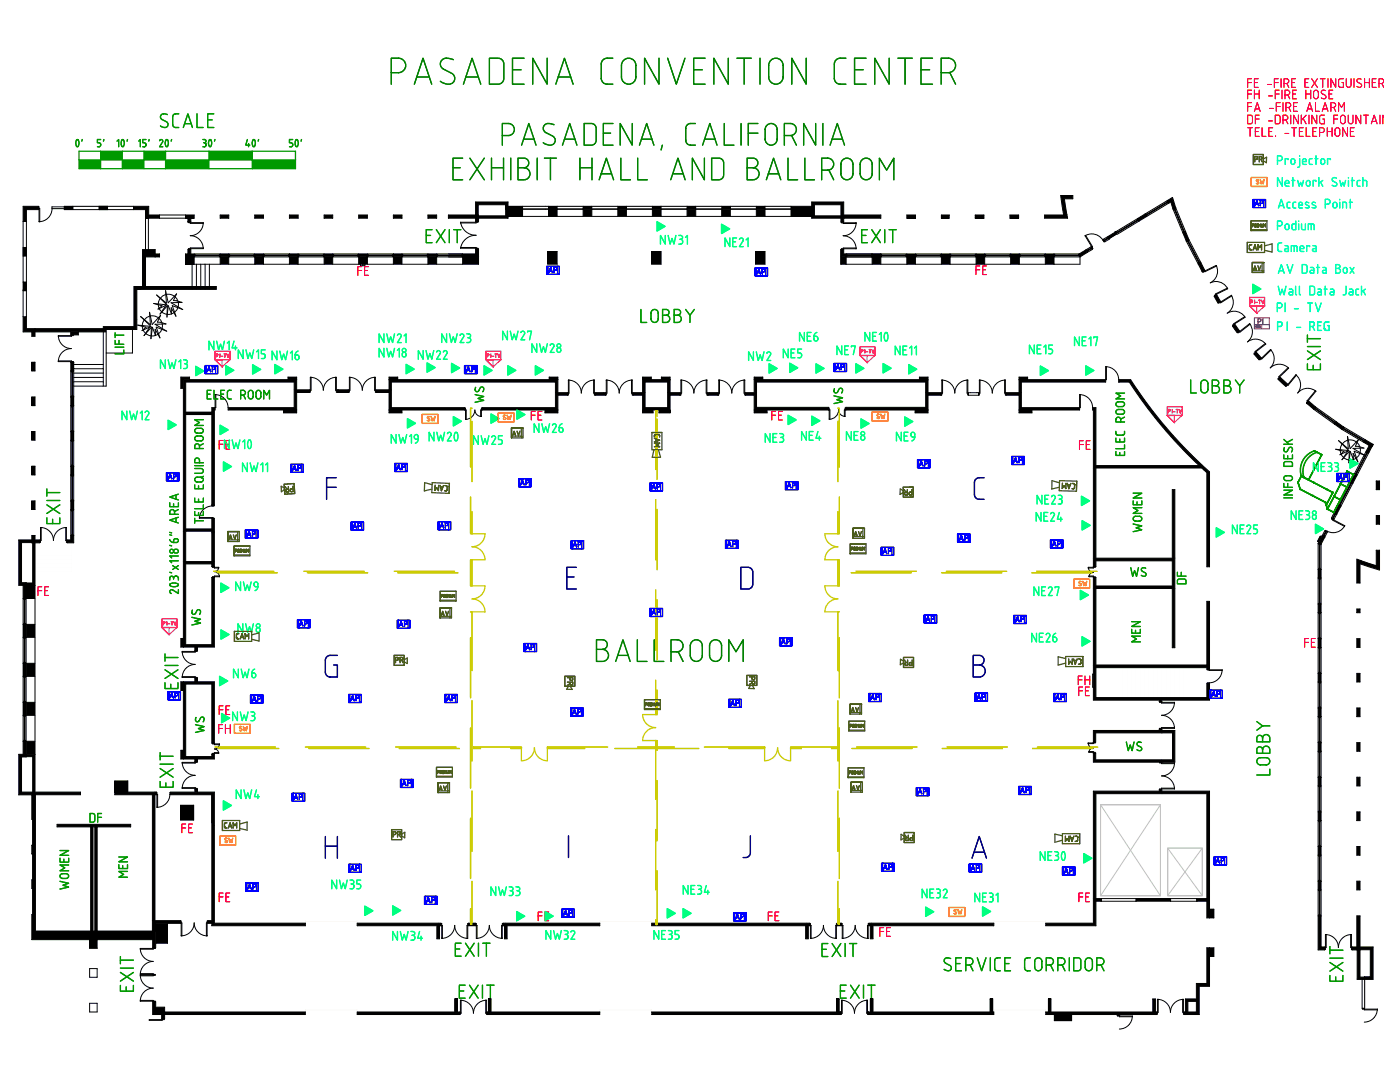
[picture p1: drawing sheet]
<svg xmlns="http://www.w3.org/2000/svg" width="279mm" height="216mm" viewBox="0 0 279 216" stroke-linecap="round" stroke-linejoin="round" font-family="sans-serif">
<g fill="none" stroke="#008000" stroke-width=".25">
<path d="M78.1 14.5h1.4a1.44 1.44 0 0 0 1.5-1.4 1.44 1.44 0 0 0-1.5-1.5h-1.4v5.2M82.7 16.8l1.7-5.2 1.8 5.2M83.2 15.4h2.5M90.5 11.9a1.76 1.76 0 0 0-2.6 .5 1.15 1.15 0 0 0 .6 1.4l1.6 .8a1.22 1.22 0 0 1 .5 1.7 1.22 1.22 0 0 1-1.7 .4l-1-.5M92.5 16.8l1.7-5.2 1.7 5.2M93 15.4h2.5M97.7 11.6h1.7a1.15 1.15 0 0 1 1.2 1.2v2.8a1.15 1.15 0 0 1-1.2 1.2h-1.7zM102.3 13.9h1.7M104.6 11.6h-2.3v5.2h2.3M109.2 11.6v5.2l-2.9-5.2v5.2M110.9 16.8l1.8-5.2 1.7 5.2M111.4 15.4h2.5"/>
<path d="M122.3 11.6h-1.2a1.15 1.15 0 0 0-1.1 1.2v2.8a1.15 1.15 0 0 0 1.1 1.2h1.2M124.3 12.2a1.44 1.44 0 0 1 1.6-.5 1.44 1.44 0 0 1 1 1.4v2.3a1.44 1.44 0 0 1-1.4 1.4 1.44 1.44 0 0 1-1.5-1.4v-2.3zM131.5 11.6v5.2l-2.9-5.2v5.2M133.2 11.6l1.8 5.2 1.7-5.2M138.4 13.9h1.8M140.7 11.6h-2.3v5.2h2.3M145.3 11.6v5.2l-2.8-5.2v5.2M147.1 11.6h2.9M148.5 11.6v5.2M151.7 11.6v5.2M154 11.9a1.44 1.44 0 0 1 1.5-.1 1.44 1.44 0 0 1 .8 1.3v2.3a1.44 1.44 0 0 1-1.5 1.4 1.44 1.44 0 0 1-1.4-1.4l.1-2.8zM160.9 11.6v5.2l-2.9-5.2v5.2"/>
<path d="M168.8 11.6h-1.1a1.15 1.15 0 0 0-1.2 1.2v2.8a1.15 1.15 0 0 0 1.2 1.2h1.1M170.5 13.9h1.8M172.9 11.6h-2.4v5.2h2.4M177.5 11.6v5.2l-2.9-5.2v5.2M179.2 11.6h2.9M180.6 11.6v5.2M183.8 13.9h1.7M186.1 11.6h-2.3v5.2h2.3M187.8 14.5h1.5a1.44 1.44 0 0 0 1.4-1.4 1.44 1.44 0 0 0-1.4-1.5h-1.5v5.2M189.5 14.5l1.2 2.3M90.4 33.5h1.5M92.3 31.6h-1.9v4.3h1.9"/>
<path d="M93.8 31.6l2.9 4.3M96.7 31.6l-2.9 4.3M98.1 33.5h2.4M98.1 31.6v4.3M100.3 27h1.2a1.2 1.2 0 0 0 1.2-1.2 1.2 1.2 0 0 0-1.2-1.2h-1.2v4.4M100.5 31.6v4.3M101.9 31.6v4.3M103.4 31.6h1.2a.96 .96 0 0 1 .9 .9 .96 .96 0 0 1-.9 1 1.2 1.2 0 0 1 1.2 1.2 1.2 1.2 0 0 1-1.2 1.2h-1.2zM103.4 33.5h1.2M104.1 29l1.4-4.4 1.5 4.4M104.5 27.8h2.1M107.2 31.6v4.3"/>
<path d="M108.7 31.6h2.4M109.9 31.6v4.3M110.6 24.9l-.6-.2a1.02 1.02 0 0 0-1.4 .3 1.02 1.02 0 0 0 .3 1.5l1.4 .6a.99 .99 0 0 1 .4 1.3 .99 .99 0 0 1-1.2 .5l-1.1-.4M112.3 29l1.4-4.4 1.4 4.4M112.7 27.8h2M115.7 33.5h2.4M115.7 31.6v4.3M116.6 24.6h1.4a.96 .96 0 0 1 1 1v2.4a.96 .96 0 0 1-1 1h-1.4zM118.1 31.6v4.3M119.6 35.9l1.4-4.3 1.5 4.3M120 34.7h2.1M120.4 26.6h1.5"/>
<path d="M122.3 24.6h-1.9v4.4h1.9M123.9 31.6v4.3h1.9M126.2 24.6v4.4l-2.4-4.4v4.4M127.3 31.6v4.3h1.9M127.6 29l1.5-4.4 1.4 4.4M128 27.8h2.1M132.2 29l-.3 .9M133.9 35.9l1.4-4.3 1.4 4.3M134.3 34.7h2M138.8 24.6h-1a.96 .96 0 0 0-.9 1v2.4a.96 .96 0 0 0 .9 1h1M140.2 29l1.5-4.4 1.4 4.4M140.6 31.6v4.3l-2.4-4.3v4.3"/>
<path d="M140.6 27.8h2.1M142 31.6h1.5a.96 .96 0 0 1 .9 .9v2.4a.96 .96 0 0 1-.9 1h-1.5zM144.5 24.6v4.4h2M147.9 24.6v4.4M149.1 31.6h1.2a.96 .96 0 0 1 1 .9 .96 .96 0 0 1-1 1 1.2 1.2 0 0 1 1.2 1.2 1.2 1.2 0 0 1-1.2 1.2h-1.2zM149.1 33.5h1.2M149.3 26.6h2M151.3 24.6h-2v4.4M152.9 35.9l1.5-4.3 1.4 4.3M153.2 24.9a1.2 1.2 0 0 1 1.2-.1 1.2 1.2 0 0 1 .7 1v2a1.2 1.2 0 0 1-1.2 1.2 1.2 1.2 0 0 1-1.2-1.2l.1-2.3zM153.3 34.7h2.1M156.5 27h1.2a1.2 1.2 0 0 0 1.2-1.2 1.2 1.2 0 0 0-1.2-1.2h-1.2v4.4"/>
<path d="M157.3 31.6v4.3h1.9M158 27l.9 2M160.6 31.6v4.3h1.9M162.8 24.6v4.4l-2.4-4.4v4.4M164 34h1.2a1.2 1.2 0 0 0 1.2-1.2 1.2 1.2 0 0 0-1.2-1.2h-1.2v4.3M164.2 24.6v4.4M165.4 33.9l1 2M165.7 29l1.4-4.4 1.4 4.4M166.1 27.8h2M168.3 31.8a1.2 1.2 0 0 1 1.3-.1 1.2 1.2 0 0 1 .6 1.1v1.9a1.2 1.2 0 0 1-1.2 1.2 1.2 1.2 0 0 1-1.2-1.2l.1-2.3zM171.9 32a1.2 1.2 0 0 1 1.3-.4 1.2 1.2 0 0 1 .9 1.2v1.9a1.2 1.2 0 0 1-1.2 1.2 1.2 1.2 0 0 1-1.2-1.2v-1.9zM175.5 35.9v-4.3l1.4 2.4 1.5-2.4v4.3"/>
<path d="M119 127.7h1.2a.96 .96 0 0 1 1 .9 .96 .96 0 0 1-1 1 1.2 1.2 0 0 1 1.2 1.2 1.2 1.2 0 0 1-1.2 1.2h-1.2zM119 129.6h1.2M122.9 132l1.4-4.3 1.5 4.3M123.3 130.8h2.1M127.2 127.7v4.3h1.9M130.6 127.7v4.3h1.9M133.9 130.1h1.2a1.2 1.2 0 0 0 1.2-1.2 1.2 1.2 0 0 0-1.2-1.2h-1.2v4.3M135.4 130l.9 2M138.3 127.9a1.2 1.2 0 0 1 1.2-.1 1.2 1.2 0 0 1 .7 1.1v1.9a1.2 1.2 0 0 1-1.2 1.2 1.2 1.2 0 0 1-1.2-1.2v-2.3zM142.1 127.9a1.2 1.2 0 0 1 1.2-.1 1.2 1.2 0 0 1 .7 1.1v1.9a1.2 1.2 0 0 1-1.2 1.2 1.2 1.2 0 0 1-1.2-1.2l.1-2.3zM145.4 132v-4.3l1.5 2.4 1.4-2.4v4.3"/>
</g>
<path d="M219.6 160.6h12v18.1h-12zM233 169.2h6.9v9.5h-6.9z" fill="none" stroke="#c0c0c0" stroke-width=".2"/>
<g fill="none" stroke="#000080" stroke-width=".25">
<path d="M65.2 97.2h1.9M67.1 95.3h-1.9v4.3M196.4 95.3h-1a.96 .96 0 0 0-.9 1v2.4a.96 .96 0 0 0 .9 .9h1M113.1 115.1h1.5M115 113.2h-1.9v4.3h1.9M147.8 113.2h1.5a.96 .96 0 0 1 .9 1v2.4a.96 .96 0 0 1-.9 .9h-1.5zM67.3 130.8h-1.4a.96 .96 0 0 0-1 .9v2.4a.96 .96 0 0 0 1 1h1.4v-2.4h-.7M194.2 130.8h1.2a.96 .96 0 0 1 1 .9 .96 .96 0 0 1-1 1 1.2 1.2 0 0 1 1.2 1.2 1.2 1.2 0 0 1-1.2 1.2h-1.2zM194.2 132.7h1.2M64.9 166.9v4.3M64.9 168.8h2.4M67.3 166.9v4.3"/>
<path d="M113.5 166.8v4.3M149.8 166.8v3.4a1.07 1.07 0 0 1-1.5 .9M194 171.2l1.4-4.3 1.5 4.3M194.4 170h2.1"/>
</g>
<g fill="none" stroke="#f00" stroke-width=".2">
<path d="M249 18.8h.8M249 16.5h.8M249.8 18h-.8v1.7M249.8 15.7h-.8v1.7M250.3 18.8h1M250.3 18v1.7M250.3 16.5h.6M251.1 15.7h-.8v1.7h.8M251.3 18v1.7M253 16.9h.8M253.2 19.1h.7M254.3 16.5h.8"/>
<path d="M254.5 18.8h.8M255.1 15.7h-.8v1.7M255.3 18h-.8v1.7M255.7 15.7v1.7M255.9 18v1.7M256.2 16.7h.5a.48 .48 0 0 0 .5-.5 .48 .48 0 0 0-.5-.5h-.5v1.7M256.4 19h.5a.48 .48 0 0 0 .5-.5 .48 .48 0 0 0-.5-.5h-.5v1.7M256.8 16.7l.4 .7M257 18.9l.4 .8M257.8 16.5h.6M258 18.8h.6M258.6 15.7h-.8v1.7h.8"/>
<path d="M258.7 18h-.7v1.7h.7M260.4 16.5h.6M260.6 18.8h1M260.6 18v1.7M261.2 15.7h-.8v1.7h.8M261.6 18v1.7M261.8 15.7l1.1 1.7M262.4 18.1a.48 .48 0 0 1 .7 .4v.7a.48 .48 0 0 1-.5 .5 .48 .48 0 0 1-.4-.5v-.7zM262.9 15.7l-1.1 1.7M263.5 15.7h1M264 15.7v1.7M264.6 18.1a.46 .46 0 0 0-.7-.1 .46 .46 0 0 0 0 .7l.5 .3a.44 .44 0 0 1 .1 .6 .44 .44 0 0 1-.6 0l-.2-.1"/>
<path d="M265 15.7v1.7M265.2 18.8h.6M266 18h-.8v1.7h.8M266.6 15.7v1.7l-1-1.7v1.7M268.1 15.7h-.6l-.3 .2-.1 1.1 .2 .4h.8v-.9h-.3M268.7 15.7v1.3a.48 .48 0 0 0 .5 .4 .48 .48 0 0 0 .4-.4v-1.3M270.2 15.7v1.7M271.7 15.8a.46 .46 0 0 0-.7 0 .46 .46 0 0 0 0 .6l.5 .3a.44 .44 0 0 1 .1 .7 .44 .44 0 0 1-.6-.1l-.2-.1M272.3 16.5h1M272.3 15.7v1.7M273.3 15.7v1.7M273.9 16.5h.5"/>
<path d="M274.6 15.7h-.7v1.7h.7M275.2 16.7h.5a.48 .48 0 0 0 .5-.5 .48 .48 0 0 0-.5-.5h-.5v1.7M275.8 16.7l.4 .7M249 23h.6l.3 .2 .1 1.1-.2 .4h-.8zM249 21.3h.8M249 25.5h1M249.5 25.5v1.7M249.8 20.5h-.8v1.7M250.3 22.2l.6-1.7 .6 1.7M250.5 21.7h.8M250.5 23.7h.8M250.5 26.2h.6"/>
<path d="M251.3 23h-.8v1.7M251.3 25.5h-.8v1.7h.8M251.9 25.5v1.7h.7M253.2 24.1h.7M253.2 26.2h.6M253.4 21.6h.7M254 25.5h-.8v1.7h.8M254.5 23h.6l.3 .2 .1 1.1-.2 .4h-.8zM254.6 27.1v.1M254.7 21.3h.8M255.5 20.5h-.8v1.7M256.1 23.9h.4a.48 .48 0 0 0 .5-.4 .48 .48 0 0 0-.5-.5h-.4v1.7"/>
<path d="M256.1 20.5v1.7M256.4 26.6h.8M256.6 23.9l.4 .8M256.6 21.4h.5a.48 .48 0 0 0 .5-.4 .48 .48 0 0 0-.5-.5h-.5v1.7M257.2 21.4l.4 .8M257.6 23v1.7M257.8 25.5h.9M258.2 21.3h.5M258.3 25.5v1.7M258.9 20.5h-.7v1.7h.7M259.1 23v1.7l-.9-1.7v1.7M259.3 26.2h.6"/>
<path d="M259.7 23v1.7M260.1 23.6l.6 1.1M260.1 25.5h-.8v1.7h.8M260.7 25.5v1.7h.7M260.7 23l-1 1M260.8 22.2l.6-1.7 .6 1.7M261 21.7h.8M261.2 23v1.7M262 26.2h.6M262.5 20.5v1.7h.8M262.8 23v1.7l-1-1.7v1.7M262.8 25.5h-.8v1.7h.8"/>
<path d="M263.4 26.4h.4a.48 .48 0 0 0 .5-.4 .48 .48 0 0 0-.5-.5h-.4v1.7M263.9 22.2l.6-1.7 .5 1.7M264 21.7h.9M264.3 23h-.6l-.3 .2v1.1l.1 .4h.8v-1h-.3M264.9 26.2h.9M264.9 25.5v1.7M265.6 21.4h.5a.48 .48 0 0 0 .5-.4 .48 .48 0 0 0-.5-.5h-.5v1.7M265.8 25.5v1.7M266.2 21.4l.4 .8M266.2 23.7h.8M266.7 25.5a.48 .48 0 0 1 .7 .5v.7a.48 .48 0 0 1-.5 .5 .48 .48 0 0 1-.5-.5v-.7zM267 23h-.8v1.7"/>
<path d="M267.1 22.2v-1.7l.6 .9 .6-.9v1.7M267.8 23a.48 .48 0 0 1 .7 .5v.7a.48 .48 0 0 1-.5 .5 .48 .48 0 0 1-.5-.5v-.7zM268.9 25.5v1.7l-.9-1.7v1.7M269.1 23v1.2a.48 .48 0 0 0 .4 .5 .48 .48 0 0 0 .5-.5v-1.2M269.5 26.2h.6M270.3 25.5h-.8v1.7h.8M271.6 23v1.7l-1-1.7v1.7M272.1 23h1M272.6 23v1.7M273.7 24.7l.5-1.7 .6 1.7M273.8 24.2h.9M275.4 23v1.7"/>
<path d="M276.3 23.5l-.3-.5v1.7M71.4 54h.8M72.2 53.2h-.8v1.7M72.8 54h.5M73.5 53.2h-.7v1.7h.7M194.8 53.8h.7M195.5 53.1h-.7v1.7M196.1 53.8h.6M196.9 53.1h-.8v1.7h.8M43.7 88.7h.8M44.5 87.9h-.8v1.7M45.1 88.7h.6"/>
<path d="M45.9 87.9h-.8v1.7h.8M106 82.8h.8M106.8 82.1h-.8v1.7M107.4 82.8h.6M108.2 82.1h-.8v1.7h.8M154 82.8h.8M154.8 82.1h-.8v1.7M155.4 82.8h.5M156.1 82.1h-.7v1.7h.7M215.4 88.7h.8M216.2 87.9h-.8v1.8M216.8 88.7h.6"/>
<path d="M217.5 87.9h-.7v1.8h.7M7.6 117.9h.7M8.3 117.1h-.7v1.7M8.9 117.9h.6M9.7 117.1h-.8v1.7h.8M215.2 135.7h.8M215.3 137.8h.7M216 134.9h-.8v1.7M216 137.1h-.7v1.7M216.5 135.7h1M216.5 134.9v1.7M216.6 137.8h.6"/>
<path d="M217.4 137.1h-.8v1.7h.8M217.5 134.9v1.7M260.4 128.2h.7M261.1 127.4h-.7v1.7M261.7 128.2h.6M262.5 127.4h-.8v1.7h.8M43.6 145.4h.8M43.7 141.6h.8M44.4 144.6h-.8v1.7M44.5 140.8h-.8v1.8M45 145.4h.9M45 144.6v1.7"/>
<path d="M45.1 141.6h.6M45.9 140.8h-.8v1.8h.8M45.9 144.6v1.7M36.3 165.2h.8M37.1 164.4h-.8v1.8M37.6 165.2h.6M38.4 164.4h-.8v1.8h.8M43.7 179h.8M44.5 178.2h-.8v1.7M45.1 179h.6M45.9 178.2h-.8v1.7h.8M215.3 179h.8"/>
<path d="M216.1 178.2h-.8v1.7M216.7 179h.5M217.4 178.2h-.7v1.7h.7M107.4 182.8h.8M108.2 182h-.8v1.7M108.7 182.8h.6M109.5 182h-.8v1.7h.8M153.3 182.8h.8M154.1 182h-.8v1.7M154.7 182.8h.6M155.4 182h-.7v1.7h.7M175.6 185.9h.8"/>
<path d="M176.4 185.1h-.8v1.7M176.9 185.9h.6M177.7 185.1h-.8v1.7h.8"/>
</g>
<g fill="none" stroke="#090" stroke-width=".25">
<path d="M15.3 27.9h.1a.81 .81 0 0 1 .2 1.3h-.3l-.2-.4zM16.4 27.8l-.1 .4M20.1 27.8h-.7v.7h.5l.2 .3-.2 .4-.5 .1M20.7 27.8l-.1 .4M23.4 28.2l.3-.4v1.5M24.3 27.9h.1a.81 .81 0 0 1 .2 1.3h-.3l-.1-.4zM25.4 27.8v.4M27.7 28.2l.3-.4v1.5M29.1 27.8h-.6v.7h.5l.1 .3-.1 .4-.5 .1M29.8 27.8l-.1 .4M31.8 28.1a.32 .32 0 0 1 .5-.2 .32 .32 0 0 1 .1 .4l-.6 1h.7M33.1 27.9h.1a.81 .81 0 0 1 .2 1.3h-.3l-.1-.4z"/>
<path d="M33.4 22.9l-.3-.1a.67 .67 0 0 0-.9 .1 .67 .67 0 0 0 .2 1l.8 .4a.63 .63 0 0 1 .3 .9 .63 .63 0 0 1-.9 .2l-.6-.3M34.2 27.8v.4M35.7 22.7h-.6a.61 .61 0 0 0-.6 .6v1.5a.61 .61 0 0 0 .6 .6h.6M36.6 25.4l.9-2.7 .9 2.7M36.8 24.7h1.4M39.3 22.7v2.7h1.2M40.5 27.8h.3a.32 .32 0 0 1 .3 .4 .32 .32 0 0 1-.3 .3M40.6 28.5h.2M40.8 28.5l.3 .1v.5l-.6 .2M41.4 23.9h1M41.8 27.9a.81 .81 0 0 1 .3 1.3h-.3l-.2-.4zM42.7 22.7h-1.3v2.7h1.3"/>
<path d="M42.9 27.8l-.1 .4M49.4 27.8l-.4 1.2h.8M49.6 28.6v.7M50.5 27.9h.1a.81 .81 0 0 1 .2 1.3h-.3l-.2-.4zM51.6 27.8l-.1 .4M58.4 27.8h-.6v.7h.5l.1 .3-.1 .4-.5 .1M59 27.9h.1a.81 .81 0 0 1 .3 1.3h-.4l-.1-.4zM60.2 27.8l-.1 .4M85.1 47h.8M86.2 45.8h-1.1v2.6h1.1M87.1 45.8l1.7 2.6M88.8 45.8l-1.7 2.6"/>
<path d="M89.7 45.8v2.6M90.5 45.8h1.5M91.3 45.8v2.6M172 47h.8M173.1 45.8h-1.1v2.6h1.1M174 45.8l1.7 2.6M175.7 45.8l-1.7 2.6M176.6 45.8v2.6M177.4 45.8h1.5M178.1 45.8v2.6M23 67.9v.8h1.7M23 69.3h1.7"/>
<path d="M23 66.4v1M23 66.9h1.7M23.7 67.9v.8M24.7 69.9v.7h-1.7M41.4 78.7h.5M42.1 77.9h-.7v1.7h.7M42.7 77.9v1.7h.8M44 78.7h.6M44.8 77.9h-.8v1.7h.8M46.2 77.9h-.6l-.2 .4v1.1l.8 .2M48 78.8h.5a.48 .48 0 0 0 .5-.4 .48 .48 0 0 0-.5-.5h-.5v1.7M48.6 78.8l.4 .8"/>
<path d="M49.8 77.9a.48 .48 0 0 1 .7 .5v.7a.48 .48 0 0 1-.5 .5 .48 .48 0 0 1-.4-.5v-.7zM51.2 78.1a.48 .48 0 0 1 .5-.2 .48 .48 0 0 1 .4 .5v.7a.48 .48 0 0 1-.5 .5 .48 .48 0 0 1-.5-.5zM52.6 79.6v-1.7l.6 .9 .6-.9v1.7M94.8 78.7l1.8 .4-1.2 .4 1.2 .4-1.8 .4M94.9 77.3a.46 .46 0 0 0 0 .7 .46 .46 0 0 0 .6 0l.3-.6a.44 .44 0 0 1 .7-.1 .44 .44 0 0 1 0 .7l-.1 .2M127.9 61.7v2.6h1.2M130.1 62a.72 .72 0 0 1 .8-.2 .72 .72 0 0 1 .5 .7v1.1a.72 .72 0 0 1-.8 .7 .72 .72 0 0 1-.7-.7v-1.1zM132.2 61.7h.7a.58 .58 0 0 1 .6 .6 .58 .58 0 0 1-.6 .6 .72 .72 0 0 1 .8 .7 .72 .72 0 0 1-.8 .7h-.7zM132.2 62.9h.7M134.5 61.7h.8a.58 .58 0 0 1 .5 .6 .58 .58 0 0 1-.5 .6 .72 .72 0 0 1 .7 .7 .72 .72 0 0 1-.7 .7h-.8zM134.5 62.9h.8M136.8 61.7l.9 1.2 .9-1.2"/>
<path d="M137.7 62.9v1.4M166.4 79l1.8 .4-1.2 .4 1.2 .3-1.8 .4M166.5 77.6a.46 .46 0 0 0 0 .6 .46 .46 0 0 0 .7 0l.2-.5a.44 .44 0 0 1 .7-.1 .44 .44 0 0 1 0 .6l-.1 .2M224.4 78.4h-1.7l1 .6-1 .6h1.7M237.6 75.8v2.6h1.2M239.8 76a.72 .72 0 0 1 .8-.1 .72 .72 0 0 1 .5 .6v1.2a.72 .72 0 0 1-.7 .7 .72 .72 0 0 1-.8-.7v-1.2zM241.9 75.8h.8a.58 .58 0 0 1 .5 .6 .58 .58 0 0 1-.5 .6 .72 .72 0 0 1 .7 .7 .72 .72 0 0 1-.7 .7h-.8zM241.9 77h.8M244.2 75.8h.8a.58 .58 0 0 1 .5 .6 .58 .58 0 0 1-.5 .6 .72 .72 0 0 1 .7 .7 .72 .72 0 0 1-.7 .7h-.8zM244.2 77h.8M246.5 75.8l.9 1.2 .9-1.2M247.4 77v1.4"/>
<path d="M260.9 72.6v1.2h2.6v-1.2M260.9 70l2.6 1.7M260.9 69.2h2.6M260.9 66.8v1.5M260.9 67.6h2.6M262.1 72.9v.9M263.5 70l-2.6 1.7M9.3 99.9h2.6M9.3 97.6v1.4M9.3 98.3h2.6M35.1 98.8v.8M35.6 98.6l-1.7 .6 1.7 .6"/>
<path d="M38.9 99.4v.8h1.7v-.8M38.9 96.8v.7h1.7v-.7M38.9 93.5h1.2a.48 .48 0 0 1 .5 .5 .48 .48 0 0 1-.5 .4h-1.2M38.9 92.9h1.7M39.1 95.3l1-.1a.48 .48 0 0 1 .5 .5 .48 .48 0 0 1-.5 .5h-.8a.48 .48 0 0 1-.4-.4 .48 .48 0 0 1 .2-.5zM39.1 87.1l1-.1a.48 .48 0 0 1 .5 .5 .48 .48 0 0 1-.5 .5h-.8a.48 .48 0 0 1-.4-.4 .48 .48 0 0 1 .2-.5zM39.1 85.5h1a.48 .48 0 0 1 .5 .4 .48 .48 0 0 1-.5 .5h-.8a.48 .48 0 0 1-.4-.3 .48 .48 0 0 1 .2-.6zM39.6 96.9v.6M39.6 99.6v.6M39.8 92.3v-.4a.48 .48 0 0 0-.5-.5 .48 .48 0 0 0-.4 .5v.4h1.7M39.8 89.5v-.5a.48 .48 0 0 0-.5-.5 .48 .48 0 0 0-.4 .5v.5h1.7M40.6 83.7h-1.7l.9 .6-.9 .6h1.7"/>
<path d="M40.6 95l-.4 .4M40.6 88.5l-.8 .4M222.7 90.1v.8h1.7v-.8M222.7 87.4v.8h1.7v-.8M222.7 86.1v.6l.4 .1h1.1l.2-.7M222.9 81.8l1-.1a.48 .48 0 0 1 .5 .5 .48 .48 0 0 1-.5 .5h-.7a.48 .48 0 0 1-.5-.4 .48 .48 0 0 1 .2-.5zM222.9 80.2h1a.48 .48 0 0 1 .5 .4 .48 .48 0 0 1-.5 .5h-.7a.48 .48 0 0 1-.5-.3 .48 .48 0 0 1 .2-.6zM223.5 87.6v.6M223.5 90.3v.6M223.7 84.2v-.5a.48 .48 0 0 0-.5-.5 .48 .48 0 0 0-.5 .5v.5h1.7M224.4 88.8v.7h-1.7M224.4 83.2l-.8 .4"/>
<path d="M226.1 99.9v.8h1.8v-.8M226.1 98.4h1.8l-1.8 1h1.8M256.2 97.8h1.7l-1.7 1h1.7M256.2 96.5v.7h1.7M256.2 90.8v.7h1.7v-.7M256.2 99.4h1.7M256.2 88.6h1.7M256.2 87.7l1.1 .9M256.3 92.3l.3-.2 1.2 .1 .1 .3v.6h-1.7zM256.3 95.2l.4-.3h.8a.48 .48 0 0 1 .4 .5 .48 .48 0 0 1-.4 .5h-.8a.48 .48 0 0 1-.4-.7zM256.3 89.3a.46 .46 0 0 0 0 .7 .46 .46 0 0 0 .6 0l.3-.6a.44 .44 0 0 1 .7-.1 .44 .44 0 0 1 0 .7l-.2 .2M257 90.9v.6"/>
<path d="M257 96.5v.7M257.9 87.7l-1 .6M259 96.3l.5 1.2zM259.5 97.6l2.4 1.3zM259.7 95l-.6 1.2zM259.7 94.9l.1 .2zM259.8 95l1.3 .7zM259.8 95l2.3 1.3zM260.2 95.2l.1 .1zM261.1 95.7l.1 .1zM262.1 98.9l2.3 1.3zM262.3 89.9l.1 .1z"/>
<path d="M262.3 96.3l2.4 1.3zM262.4 90l1.3 .7zM262.8 90.2l.1 .1zM263.7 90.8l-2.5 4.9zM263.7 90.7l.1 .1zM264.8 97.6l1.1 .7zM265.9 98.3l-1.2 2.4zM266.2 99.1l-1.2 2.4zM266.3 99.1l1.1 .6zM267.4 99.8l-1.2 2.4zM267.5 96.6l-1.2 2.4zM267.6 96.6l1.1 .6z"/>
<path d="M268.8 97.3l-1.3 2.4zM268.8 94.1l-1.2 2.4zM268.9 94l1.1 .7zM270.1 94.7l-1.2 2.5zM9.3 103.3v1.2h2.6v-1.2M9.3 100.7l2.6 1.8M10.5 103.6v.9M11.9 100.7l-2.6 1.8M33.9 107.7a.8 .8 0 0 0 .7 .6M33.9 100.3v.8h1.7v-.8M33.9 114.2l.4 .1M33.9 108.8l.4 .1"/>
<path d="M33.9 106.7l.4 .1M33.9 106.2l.4 .1M34 116.5l1-.2 .5 .2 .1 .2-.3 .3-.8 .1-.5-.2zM34.4 112.9l1.2 .7M34.6 115.4a.38 .38 0 0 0-.3-.4 .38 .38 0 0 0-.4 .4v.3M34.6 115.4a.49 .49 0 0 1 .5-.4 .49 .49 0 0 1 .5 .4v.3M34.6 100.5v.6M34.6 115.4v.1M34.7 107.7a.43 .43 0 0 1 .7-.2 .43 .43 0 0 1-.2 .8h-.6zM34.8 102.6v-.4a.48 .48 0 0 0-.4-.5 .48 .48 0 0 0-.5 .5v.4h1.7M35.1 103.4v.8M35.6 117.7v.7l-1.2-.7a.39 .39 0 0 0-.5 .2 .39 .39 0 0 0 .3 .5"/>
<path d="M35.6 111.9h-1.7l.4 .4M35.6 110.9h-1.7l.4 .4M35.6 103.2l-1.7 .6 1.7 .6M35.6 112.9l-1.2 .7M35.6 101.7l-.8 .4M38.9 102.1v.7h1.7v-.7M38.9 103.4v1M38.9 103.9h1.7M39.6 102.3v.5M40.6 100.7v.8h-1.7M225.7 113.3l.3 1.7 .4-1.1 .4 1.1 .4-1.7M226.1 104.6l1.8 .3-1.2 .4 1.2 .4-1.8 .4"/>
<path d="M226.4 103.1l1-.1a.48 .48 0 0 1 .5 .5 .48 .48 0 0 1-.5 .5h-.8a.48 .48 0 0 1-.4-.4 .48 .48 0 0 1 .2-.5zM226.9 100.1v.6M227.9 101.3h-1.8l1 .6-1 .5h1.8M228.6 113.4a.46 .46 0 0 0-.6-.1 .46 .46 0 0 0 0 .7l.5 .3a.44 .44 0 0 1 .1 .6 .44 .44 0 0 1-.7 0l-.1-.1M235 114.2v.8h1.7M235.2 115.6h1.3l.2 .3v.6h-1.7v-.6zM235.7 114.2v.8M264.5 100.3l.4 1.2zM265 101.6l1.1 .6zM32.9 136.2v1.2h2.6v-1.2M32.9 133.6l2.6 1.8M32.9 132.8h2.6"/>
<path d="M32.9 130.5v1.4M32.9 131.2h2.6M34.1 136.5v.9M35.5 133.6l-2.6 1.8M38.3 123.2l1.7 .4-1.1 .3 1.1 .4-1.7 .4M38.4 121.7a.46 .46 0 0 0-.1 .7 .46 .46 0 0 0 .7 0l.3-.5a.44 .44 0 0 1 .6-.1 .44 .44 0 0 1 0 .6l-.1 .2M225.9 125.6v.8h1.7v-.8M225.9 124h1.7l-1.7 1h1.7M226.6 125.8v.6M227.6 126.9h-1.7l.9 .6-.9 .6h1.7M32 155.9v1.2h2.5v-1.2M32 153.3l2.5 1.8"/>
<path d="M32 152.5h2.5M32 150.2v1.4M32 150.9h2.5M33.1 156.2v.9M34.5 153.3l-2.5 1.8M39 144.6l1.7 .4-1.1 .4 1.1 .4-1.7 .3M39.1 143.2a.46 .46 0 0 0 0 .6 .46 .46 0 0 0 .6 0l.3-.5a.44 .44 0 0 1 .7-.1 .44 .44 0 0 1 0 .7l-.2 .1M224.8 148.1l.4 1.7 .4-1.2 .3 1.2 .4-1.7M227.8 148.2a.46 .46 0 0 0-.7-.1 .46 .46 0 0 0 0 .7l.5 .3a.44 .44 0 0 1 .1 .6 .44 .44 0 0 1-.6 0l-.2-.1M250.8 144l1.2 .8-1.2 .9M251 149.2a.58 .58 0 0 1 .6-.1 .58 .58 0 0 1 .4 .5 .72 .72 0 0 1 .7-.7 .72 .72 0 0 1 .7 .7v.7h-2.6v-.7zM251 146.9a.58 .58 0 0 1 .6-.1 .58 .58 0 0 1 .4 .5 .72 .72 0 0 1 .7-.7 .72 .72 0 0 1 .7 .7v.7h-2.6v-.7z"/>
<path d="M251 151.4a2.33 2.33 0 0 1 2-.2 .72 .72 0 0 1 .4 .8 .72 .72 0 0 1-.7 .6h-1.2a.72 .72 0 0 1-.6-.4 .72 .72 0 0 1 .1-.8zM252 147.3v.7M252 149.6v.7M252 144.8h1.4M253.4 153.5v1.1h-2.6M12 175.9l1.7 .3-1.2 .4 1.2 .4-1.7 .4M12 171.3v.7h1.7v-.7M12 169.7h1.7l-1.7 1h1.7M12.2 174.4l1-.1a.48 .48 0 0 1 .5 .5 .48 .48 0 0 1-.5 .5h-.7a.48 .48 0 0 1-.5-.4 .48 .48 0 0 1 .2-.5zM12.7 171.4v.6M13.7 172.6h-1.7l.9 .6-.9 .5h1.7M18 162.3h.5l.4 .2v1.2l-.2 .3-.7 .1z"/>
<path d="M19.5 163.1h.8M20.3 162.3h-.8v1.8M23.7 172.5v.8h1.7v-.8M23.7 171h1.7l-1.7 1h1.7M24.5 172.7v.6M25.4 173.9h-1.7l1 .6-1 .5h1.7M24 196.6v1.2h2.6v-1.2M24 194l2.6 1.8M24 193.2h2.6M24 190.9v1.4M24 191.6h2.6M25.2 196.9v.9"/>
<path d="M26.6 194l-2.6 1.8M90.9 189.4h.8M91.7 197.7h.8M92 188.2h-1.1v2.6h1.1M92.8 196.6h-1.1v2.6h1.1M92.9 188.2l1.7 2.6M93.7 196.6l1.7 2.6M94.6 188.2l-1.7 2.6M95.4 196.6l-1.7 2.6M95.5 188.2v2.6M96.3 196.6v2.6M96.4 188.2h1.4"/>
<path d="M97.1 188.2v2.6M97.2 196.6h1.4M97.9 196.6v2.6M164.1 189.4h.8M165.2 188.3h-1.1v2.6h1.1M166.1 188.3l1.7 2.6M167.7 197.7h.9M167.8 188.3l-1.7 2.6M168.7 188.3v2.6M168.9 196.6h-1.2v2.6h1.2M169.5 188.3h1.5M169.7 196.6l1.8 2.6"/>
<path d="M170.2 188.3v2.6M171.5 196.6l-1.8 2.6M172.3 196.6v2.6M173.2 196.6h1.4M173.9 196.6v2.6M189.7 191.3a.74 .74 0 0 0-.9-.2 .74 .74 0 0 0-.3 .8l.2 .3 .8 .4a.6 .6 0 0 1 .3 .8 .6 .6 0 0 1-.8 .3l-.6-.3M190.7 192.3h.9M191.9 191.1h-1.2v2.6h1.2M192.7 192.6h.8a.72 .72 0 0 0 .7-.8 .72 .72 0 0 0-.7-.7h-.8v2.6M193.6 192.5l.6 1.2M195 191.1l.9 2.6 .9-2.6M197.6 191.1v2.6"/>
<path d="M199.7 191.1h-.6a.58 .58 0 0 0-.6 .6v1.4a.58 .58 0 0 0 .6 .6h.6M200.5 192.3h.9M201.7 191.1h-1.2v2.6h1.2M205.6 191.1h-.5a.58 .58 0 0 0-.6 .6v1.4a.58 .58 0 0 0 .6 .6h.5M206.7 191.3a.72 .72 0 0 1 .8-.1 .72 .72 0 0 1 .4 .6v1.2a.72 .72 0 0 1-.7 .7 .72 .72 0 0 1-.7-.7v-1.2zM208.8 192.6h.7a.72 .72 0 0 0 .7-.8 .72 .72 0 0 0-.7-.7h-.7v2.6M209.7 192.5l.5 1.2M211.1 192.6h.7a.72 .72 0 0 0 .7-.8 .72 .72 0 0 0-.7-.7h-.7v2.6M212 192.5l.5 1.2M213.4 191.1v2.6M214.3 191.1h.8a.58 .58 0 0 1 .6 .6v1.4a.58 .58 0 0 1-.6 .6h-.8zM216.8 191.3a.72 .72 0 0 1 .8-.1 .72 .72 0 0 1 .4 .6v1.2a.72 .72 0 0 1-.7 .7 .72 .72 0 0 1-.7-.7v-1.2z"/>
<path d="M218.9 192.6h.7a.72 .72 0 0 0 .7-.8 .72 .72 0 0 0-.7-.7h-.7v2.6M219.7 192.5l.6 1.2M265.4 194.6v1.2h2.6v-1.2M265.4 192l2.6 1.8M265.4 191.2h2.6M265.4 188.9v1.4M265.4 189.6h2.6M266.6 194.9v.9M268 192l-2.6 1.8"/>
<circle cx="259.1" cy="96.3" r=".07"/>
<circle cx="259.5" cy="97.6" r=".07"/>
<circle cx="259.7" cy="95" r=".07"/>
<circle cx="262" cy="98.9" r=".07"/>
<circle cx="262.2" cy="96.3" r=".07"/>
<circle cx="264.7" cy="97.6" r=".07"/>
<circle cx="266" cy="98.3" r=".07"/>
<circle cx="266.2" cy="99.1" r=".07"/>
<circle cx="267.5" cy="99.7" r=".07"/>
<circle cx="267.5" cy="96.6" r=".07"/>
<circle cx="268.8" cy="97.2" r=".07"/>
<circle cx="268.9" cy="94" r=".07"/>
<circle cx="270.1" cy="94.7" r=".07"/>
<circle cx="34.3" cy="110" r=".38"/>
<circle cx="35.1" cy="110" r=".44"/>
<circle cx="264.5" cy="100.2" r=".07"/>
<circle cx="264.7" cy="100.8" r=".07"/>
<circle cx="264.9" cy="101.6" r=".07"/>
<circle cx="266.2" cy="102.2" r=".07"/>
</g>
<g fill="none" stroke="#cc0" stroke-width=".25" stroke-dasharray="12 6">
<path d="M93.9 81.5h.3v25h-.3zM130.9 82h.2v60.6h-.2zM167.2 81.5h.3v25h-.3zM42.6 114h51.3v.3h-51.3zM93.9 111.7h.3v5.2h-.3zM167.2 111.7h.3v5.2h-.3zM167.5 114h51.4v.3h-51.4zM93.9 122.1h.3v62.4h-.3zM167.2 122.1h.3v62.4h-.3zM42.9 149.1h51.3v.3h-51.3zM94.5 149.1h9.6v.3h-9.6zM109.2 149.1h21.7v.3h-21.7z"/>
<path d="M130.9 147.8h.2v36.7h-.2zM131.1 149.1h21.5v.3h-21.5zM157.8 149.1h9.6v.3h-9.6zM167.6 149.1h51.5v.3h-51.5z"/>
</g>
<g fill="none" stroke="#000" stroke-width=".2">
<path d="M211.7 39l.6 3.9M211.7 39h2.4v.7h-1.7M212.4 39.7l.5 3.1M4.6 49.4h.7v1.7h-.7zM4.6 41.2h3v.6h-2.3v2.4h-.7zM4.6 56.3h.7v1.7h-.7zM12.8 41.2h1.8v.6h-1.8zM19.7 41.2h1.8v.6h-1.8zM26.6 41.2h3.1v1.7h2.1v.6h-2.8v-1.7h-2.4zM31.8 50.7v.6M37 50.7h1.8v.6h-1.8zM37 42.9h1.8v.6h-1.8z"/>
<path d="M43.9 50.7h1.8v.6h-1.8zM43.9 42.9h1.8v.6h-1.8zM50.8 50.7h1.8v.6h-1.8zM50.8 42.9h1.8v.6h-1.8zM57.8 50.7h1.7v.6h-1.7zM57.8 42.9h1.7v.6h-1.7zM64.7 50.7h1.7v.6h-1.7zM64.7 42.9h1.7v.6h-1.7zM71.6 50.7h1.7v.6h-1.7zM71.6 42.9h1.7v.6h-1.7zM78.5 50.7h1.7v.6h-1.7zM78.5 42.9h1.7v.6h-1.7z"/>
<path d="M85.4 42.9h1.7v.6h-1.7zM87.1 50.7h-1.7v.6h1.7M89.5 50.7h5.4v-1h.6v1.6h-6M91.9 44.4a3.1 3.1 0 0 0 3.1 2.5 3.1 3.1 0 0 0-3.1 2.6M91.9 49.5v-.1h3.1v.3M91.9 49.5h3.5v.2M95 44.2v.3h-3.1v-.2M95.4 44.2v.1h-3.5M108.8 41.2h-7.4v-.9h-6.5v2.6h-5.4v.6h5.4v.7h.6l-.1-3.3h5.5v2.2h-5.4M108.8 41.8h-7.4v1.7h-5.9M109.5 41.2h1.7v.6h-1.7zM116.4 41.2h1.7v.6h-1.7z"/>
<path d="M123.3 41.2h1.7v.6h-1.7zM130.2 41.2h1.7v.6h-1.7zM137.1 41.2h1.8v.6h-1.8zM144 41.2h1.8v.6h-1.8zM150.9 41.2h1.8v.6h-1.8zM162.5 40.9h5.3v2.2h-5.3zM167.8 49.8h.6v.9h7.4v.6h-8zM167.8 43.5h-5.8v-1.7h-4.1v-.6h4.1v-.9h6.4v2.6h7.4v.6h-7.4v.8h-.6M167.9 44.3v.1h3M168.3 44.3v.3h2.6v-.2M170.9 44.5a2.59 2.59 0 0 1-2.6 2.5 2.59 2.59 0 0 1 2.6 2.6M170.9 49.6h-3v.2"/>
<path d="M170.9 49.6v-.1h-2.6v.3M181 50.7h1.7v.6h-1.7zM181 42.9h1.7v.6h-1.7zM187.9 50.7h1.7v.6h-1.7zM187.9 42.9h1.5v.6h-1.5zM194.6 42.9h1.8v.6h-1.8zM194.8 50.7h1.7v.6h-1.7zM201.5 42.9h1.8v.6h-1.8zM201.7 50.7h1.7v.6h-1.7zM208.6 50.7h1.8v.6h-1.8zM212.9 42.8l.2 .7h-4.6v-.6h3.8M215.2 50.8l1.5-.9 .3 .5-1.5 .9"/>
<path d="M222.5 46.2l.3 .5-1.4 .9M222.6 46.3l-1.5 .9 .3 .5M227.1 43.6l1.4-.9 .3 .5-1.4 .9zM233 40l.3 .5M240 54.1l.1 .2 2.6-1.3 .1 .1-2.3 1.1-.2-.2zM240.4 53.9l-.5 .3M242.3 59.1l.8 1.3M242.6 58.6l2.3-1.1 .1 .1-2.6 1.3v.2l.3-.2zM242.7 53a2.59 2.59 0 0 1-1.2 3.4 2.59 2.59 0 0 1 3.5 1.2M242.8 58.9l.8 1.2-.5 .3M242.8 58.8l-.5 .3M245.7 58.9a2.59 2.59 0 0 1-.8 3.6 2.59 2.59 0 0 1 3.6 .8l-2.2 1.4"/>
<path d="M245.7 58.9l.1 .2-2.2 1.3-.1-.1M245.7 58.9l-2.2 1.4M4.6 63.2h.7v2.4h1.7v1.5h-.7v-.9h-1.7zM6.3 72.3h.7v1.7h-.7zM6.3 79.2h.7v1.7h-.7zM14.1 72.3h.6v1.7h-.6zM14.1 79.2h.6v1.7h-.6zM61.9 75.3h.2v2.6h-.3M61.9 75.3v2.9h-.1M61.9 75.3a2.59 2.59 0 0 1 2.6 2.6 2.59 2.59 0 0 1 2.6-2.6M67.1 75.3h-.1v2.6h.3M67.1 75.3v2.9h.2"/>
<path d="M67.3 77.8h2.3v.5h-2.3zM69.7 75.3a2.59 2.59 0 0 1 2.6 2.6 2.59 2.59 0 0 1 2.6-2.6M69.7 75.3h.1v2.6h-.2M69.7 75.3v2.9h-.1M74.9 75.3h-.1v2.6h.2M74.9 75.3v2.9h.1M113.3 78.4h.3v-2.6h-.2v3h-.1M113.4 75.8a2.59 2.59 0 0 1 2.6 2.6 2.59 2.59 0 0 1 2.6-2.6M118.6 75.8h-.1v2.6h.2M118.6 75.8v3h.1M118.7 78.4h2.1v.5h-2.1zM121 75.8a2.59 2.59 0 0 1 2.6 2.6 2.59 2.59 0 0 1 2.6-2.6"/>
<path d="M121 75.8h.1v2.6h-.3M121 75.8v3h-.2M126.2 75.8h-.2v2.6h.3M126.2 75.8v3h.1M128.2 75.8h5.5v2.6h2v.5h-2v2.9h-5.5v-2.9h-1.9v-.5h1.9zM128.7 76.2h4.5v5.1h-4.5zM135.9 75.8h.1v2.6h-.3M135.9 75.8v3h-.2M135.9 75.8a2.59 2.59 0 0 1 2.6 2.6 2.59 2.59 0 0 1 2.6-2.6M141.1 75.8h-.2v2.6h.3M141.1 75.8v3h.1M141.2 78.4h2.1v.5h-2.1z"/>
<path d="M143.4 75.8h.2v2.6h-.3M143.4 75.8v3h-.1M143.5 75.8a2.59 2.59 0 0 1 2.5 2.6 2.59 2.59 0 0 1 2.6-2.6M148.6 75.8h-.1v2.6h.3M148.6 75.8v3h.2M150.5 75.8h34.7v2.6h2.6v.5h-2.6v2.9h-16.4v-.5h15.9v-5.1h-33.7v5.1h14.4v.5h-14.9v-2.9h-1.7v-.5h1.7zM188 75.8a2.59 2.59 0 0 1 2.5 2.6 2.59 2.59 0 0 1 2.6-2.6M188 75.8h.1v2.6h-.3M188 75.8v3h-.2M193.1 75.8h-.1v2.6h.3M193.1 75.8v3h.2M193.3 78.4h2v.5h-2z"/>
<path d="M195.4 75.8a2.59 2.59 0 0 1 2.6 2.6 2.59 2.59 0 0 1 2.6-2.6M195.5 75.8h.1v2.6h-.3M195.5 75.8v3h-.2M200.6 75.8h-.1v2.6h.3M200.6 75.8v3h.2M203.4 75.8v2.6h-2.6v.5h2.6v2.9h12.1M220.7 76.2h-16.9v5.1M223.3 75.8h2.4M225.4 76.2a90.3 90.3 0 0 0 13.9 16.7h-20.6v-11.6h-.6M225.6 75.8a89.9 89.9 0 0 0 15.8 18.4v18.9h-.5v-18.8M243.2 60.4l.3-.2v.1l-.3 .2zM246 65.1l.5-.3 .9 1.2-.5 .4z"/>
<path d="M246 64.9l.3-.2 .1 .1-.3 .2zM247 66.3l.1 .1 2.3-1.8 .1 .1-2.1 1.6-.1-.2zM248.4 63.2l-2.2 1.4 .1 .1M249.4 64.6a2.59 2.59 0 0 1-.4 3.6 2.59 2.59 0 0 1 3.6 .5M250.3 70.7l.4-.4 1 1.1M250.3 70.5l.3-.2 .1 .1-.3 .2zM250.3 70.7l1 1.1 .4-.4M251.3 71.7l.3-.2h.1l-.3 .3zM252.6 68.7l-.1-.2-2 1.6 .1 .2M252.6 68.7l-2 1.6M253.6 69.7a2.59 2.59 0 0 1-.1 3.7 2.59 2.59 0 0 1 3.7 .1M253.6 69.7l.1 .1-1.9 1.8-.1-.1"/>
<path d="M253.6 69.7l-1.9 1.8M255.1 75.7l1.5 1.4 .3-.5M255.1 75.7l.4-.4 1.4 1.3M255.4 75.4l-.2-.2 1.9-1.8 .1 .1-2.1 2 .1 .1M256.9 76.7l.1 .1-.3 .3-.1-.1zM258.6 74.8a2.59 2.59 0 0 1 .4 3.6 2.59 2.59 0 0 1 3.6-.3M258.6 74.8l.1 .1-1.6 2-.1-.1M258.6 74.8l-1.6 2M262.6 78.1l-.1-.1-1.6 2 .1 .1M262.6 78.1l-1.6 2M6.3 86.1h.7v1.7h-.7zM6.3 93h.7v1.8h-.7z"/>
<path d="M6.3 99.9h.7v1.8h-.7zM14.1 86.1h.6v1.8h-.6zM14.1 93h.6v1.8h-.6zM14.1 100h.6v1.7h-.6zM42.3 81.3v19.5M42.8 81.8h.1M45.5 81.3h13.2v-5.1h-21.6v29.3h5.2M59.2 81.8v-3.5h2.6v-.5h-2.6v-2h-22.6v30.2M92.8 81.4h.1v2.3M92.8 81.8v-.5h-14.7v-5.1h32.7v5.1h-14.6v.5M96.1 83.1a1.3 1.3 0 0 1-1.3-1.3 1.87 1.87 0 0 1-1.9 1.9M96.1 83.1h-.2v-1.3h15.4v-2.9h2v-.5h-2v-2.6h-33.7v2h-2.6v.5h2.6v3.5h15.4v1.9h-.1"/>
<path d="M96.2 81.4h-.1v1.7M165.4 81.8h.2v1.9h-.1M165.4 81.4h.1v2.3M168.7 83.1a1.3 1.3 0 0 1-1.3-1.3 1.87 1.87 0 0 1-1.9 1.9M168.8 81.4h-.1v1.7M168.8 81.8h-.3v1.3h.2M218.2 81.8v31.5h-1v-.1M240.9 94.3l-1.1-.9h-21.1v18h15.3v-13.7h.5v31.5h-.5v-11.8h-15.3v15.3h22.2v-12.7h.5v13.5h-.5v-.3h-22.2v6h22.2v-2.8h.5v3.3h-9.5v.3h-.5v-.3h-13.2v-24.8h-.9v.2M261 80.1l.1 .1-.2 .2-.1-.1zM261.2 80.1l-.4 .4M274.7 96h.6v1.7h-.6zM3.7 107.7h2.6v-.9h.7v.9h.9v.6h-3.6v8h.9v3.1h-.6v-2.6h-.9z"/>
<path d="M6.5 108.3v8h-1.3M7 108.3v8.5h-1.8M8.1 105.3a2.59 2.59 0 0 1 2.6 2.5 2.59 2.59 0 0 1 2.6-2.5M8.1 105.3h.1v2.5h-.3M8.1 105.3v2.9h-.2M13.3 105.3h-.2v2.5h.3M13.3 105.3v2.9h.1M14.1 106.9h.6v1.4h-1.3v-.6h.7zM36.6 112.1v17h6.2v-14.2h1v.2M37.1 106h5.2v6.1h-5.2M42.4 113.1v.1h1.2M42.8 103.4v9.9h.8v-.1"/>
<path d="M42.8 113.1h-.5v-.6h-5.2v16.2h5.2v-13.5h.5M43.6 113.2a.86 .86 0 0 1-.8 .9 1.01 1.01 0 0 1 1 1M43.8 115.1h-1.4v.1M217.2 113.2a1.01 1.01 0 0 0 1 1 .86 .86 0 0 0-.9 .9M217.3 115.1h1.3v.1M218.2 113.1h.5v-1.2h15.3v5h-15.3v-1.7h-.5M218.6 113.1v.1h-1.4M263.1 113.6h.6v1.7h-.6zM263.5 107l.2 .1-.6 1-.2-.1zM271.4 112.5l3.9 1.2M271.6 111.9l3 1 .1-3.1h.6v3.9M271.6 111.9l-.8-.3v4.7h.6v-3.8"/>
<path d="M274.7 102.9h.6v1.7h-.6zM4.6 124.6h.6v2.6h-.6zM4.6 132.4h.6v2.6h-.6zM36.4 135.2v-.2h2.6v.3M36.4 135.2h2.9v.1M36.4 130a2.59 2.59 0 0 0 2.6 2.6 2.59 2.59 0 0 0-2.6 2.6M38.9 136v-.7h.5v.7M38.9 129.1v.7h.5v-.7M39 129.8v.3h-2.6v-.1M39.3 129.8v.2h-2.9M231.4 140v.1h3M231.8 140v.3h2.6v-.2"/>
<path d="M240.9 133.5v.2h3v.1h-2.6v-.3M241.3 136.2v.2M241.3 136.2h-.4v.2M243.9 133.7a2.59 2.59 0 0 1-2.6 2.5M263.1 120.5h.6v1.8h-.6zM263.1 127.4h.6v1.8h-.6zM263.1 134.4h.6v1.7h-.6zM270.8 121.5h.6v.8h-.6zM270.8 127.4h.6v1.8h-.6zM270.8 134.4h.6v1.7h-.6zM4.3 158.1v-7.1h.9v-3.1h-.6v2.6h-.9v8.1h2.6v4.9h.2v5.2h-.2v1.7h.2v5.2h-.2v1.7h.2v5.2h-.2v5M4.6 140.1h.6v2.6h-.6z"/>
<path d="M5.2 150.5h1.8v7.6h9.1v.5h-9v27.2h11v-20.8h-6.7v-.5h14.7v.5h-6.7v20.8h11.7v3.3M5.2 151h1.3v7.1M34.1 158.1h8.7v26.1h18.1v.5h-18.6v-.5h-.8v-.5h.8v-25.1h-8.2M36.4 157.3v-.1h2.6v.3M36.4 157.3h2.9v.2M36.4 152.1a2.59 2.59 0 0 0 2.6 2.6 2.59 2.59 0 0 0-2.6 2.6M38.9 158.1v-.6h.5v.6M38.9 151.4v.6h.5v-.6M39 152v.3h-2.6v-.2M39.3 152v.1h-2.9M42.4 148.3v.1h1.4M42.8 148.3h-.5v-11.8h-5.2v14.5h5.2v-.5h.5"/>
<path d="M43.6 150.3h-1.2v.2M43.8 148.4a1.01 1.01 0 0 1-1 1.1 .86 .86 0 0 1 .8 .8M43.8 148.4v.2h-1v-12.6h-6.2v15.4h6.2v-1.2h.8v.1M217.2 148.2a1.01 1.01 0 0 0 1 1.1 .86 .86 0 0 0-.9 .8M217.2 148.3v.1h1v-.3h.5v-1.9h15.3v5.4h-15.3v-1.3h-.5v-.3h-.9v.1M217.3 150.1h1.2v.2M218.2 148.1v-2.3h13.2v-.3h.5v.3h2.6v6.3h-16.3v-1.8M218.5 148.1v.2h-1.3M231.4 152.1h.1M231.4 152.1v.1h3M231.8 152.1v.3h2.6v-.2M231.9 152.1h.1"/>
<path d="M234.4 152.2a2.59 2.59 0 0 1-2.6 2.6 2.59 2.59 0 0 1 2.6 2.6M234.4 140.1a2.59 2.59 0 0 1-2.6 2.6 2.59 2.59 0 0 1 2.6 2.6M234.4 145.3v-.1h-2.6v.3M234.4 157.4v-.1h-2.6v.3M234.4 157.4h-3v.2M234.4 145.3h-3v.2M263.1 141.3h.6v1.7h-.6zM263.1 148.2h.6v1.7h-.6zM263.1 155.1h.6v1.7h-.6zM270.8 141.3h.6v1.7h-.6zM270.8 148.2h.6v1.7h-.6zM270.8 155.1h.6v1.7h-.6z"/>
<path d="M18.6 165h.3v20.8h-.3zM226.7 179.3h6.9v.5h-6.9zM241.4 179.3v-21.4h-9.5v-.3h-.5v.3h-13.2v26.3h-9.5v.5h10v-4.9h1.1v-.5h-1.1v-20.9h22.2v20.9h-2.1v.5h2.1v3.4M263.1 162h.6v1.7h-.6zM263.1 168.9h.6v1.7h-.6zM263.1 175.8h.6v1.8h-.6zM270.8 162h.6v1.7h-.6zM270.8 168.9h.6v1.7h-.6zM270.8 175.8h.6v1.8h-.6zM17.9 193.3h1.5v1.7h-1.5zM30.4 185.8v-27.2h-7.5v-.5h8.3v.5h-.3v25.1h5.1v.5h-5.1v1.6M30.5 199.9h.6"/>
<path d="M30.5 187.5v1.6M30.6 189.1h.3v.2h-.3zM30.6 199.8v.1M30.9 199.8v.1M36 184.1h.3v2.6h-.1M36 183.8h.2v2.9M36.2 186.7a2.59 2.59 0 0 0 2.6-2.6 2.59 2.59 0 0 0 2.5 2.6M41.5 184.1h-.3v2.6h.1M41.5 183.8h-.2v2.9M71.3 184.2h16.7v.5h-.3v2.6h-.5v-2.6h-15.9zM88 184.7h.3v2.5h-.1M88 184.3h.2v2.9"/>
<path d="M88.1 187.2a2.59 2.59 0 0 0 2.6-2.6 2.59 2.59 0 0 0 2.6 2.6M93.5 184.7h-.3v2.5h.1M93.5 184.3h-.2v2.9M93.5 184.2h1.4v.5h-1.4zM94.9 184.7h.3v2.5h-.1M94.9 184.3h.2v2.9M95.1 187.2a2.59 2.59 0 0 0 2.6-2.6 2.59 2.59 0 0 0 2.5 2.6M100.4 184.7h-.3v2.5h.1M100.4 184.3h-.2v2.9M100.4 184.2h19.3v.5h-18.5v2.6h-.5v-2.6h-.3zM130.1 184.2h31.5v.5h-.3v2.6h-.5v-2.6h-30.7zM161.6 184.7h.3v2.5h-.2"/>
<path d="M161.6 184.3h.1v2.9M161.7 187.2a2.59 2.59 0 0 0 2.6-2.6 2.59 2.59 0 0 0 2.6 2.6M167.1 184.7h-.3v2.5h.1M167.1 184.3h-.2v2.9M167.1 184.2h.8v.5h-.8zM167.9 184.7h.3v2.5h-.1M167.9 184.3h.2v2.9M168.1 187.2a2.59 2.59 0 0 0 2.6-2.6 2.59 2.59 0 0 0 2.6 2.6M173.4 184.7h-.3v2.5h.2M173.4 184.3h-.1v2.9M173.4 184.2h24.9v.5h-24.1v2.6h-.5v-2.6h-.3zM231 199.4h.1v2.6h-.3"/>
<path d="M231 199.4v3h-.2M231 199.4a2.59 2.59 0 0 1 2.6 2.6 2.59 2.59 0 0 1 2.6-2.6M236.2 199.4h-.2v2.6h.3M236.2 199.4v3h.1M238.8 199.3h-2.2v2.6h-.3v.5h3M238.8 199.8h-1.7v2.1h1.7M241.4 189.1v7.7M263.1 182.8h.6v6.2h.7v.5h-1.3zM264.5 186.5a2.59 2.59 0 0 1 2.6 2.6 2.59 2.59 0 0 1 2.6-2.6M264.5 186.5h.2v2.6h-.3M264.5 186.5v2.9h-.1M269.7 186.5h-.1v2.6h.2"/>
<path d="M269.7 186.5v2.9h.1M270.8 189.5v5.9h3.2v-6.4h-2.6v-6.2h-.6v6.2h-1v.5h1.6M272.3 195h-.9v-5.5h2.1v5.4h-1.2v.5M17.9 200.2h1.5v1.7h-1.5zM32.4 203.3v.2h.3v-.2M32.9 201v2.3h-.6M32.9 201.9h28v.5h-28M71.3 201.9v.5h20.5M97.2 201.9h22.5v.5M130.1 201.9v.5M173.3 201.9h25v.5M208.7 201.9h21.4v-2.6h.5v2.6h.2v.5h-7.3v.2h-.6v-.2h-14.2z"/>
<path d="M223 202.6v.1h3v.2h-2.6v-.3M226 202.7a2.59 2.59 0 0 1-2.6 2.6"/>
</g>
<g fill="none" stroke="#00ff7f" stroke-width=".25">
<path d="M131.1 44.2l1.6 1-1.6 .9zM132.8 47v1.7l-1-1.7v1.7M133.4 47l.3 1.7 .4-1.1 .4 1.1 .4-1.7M135.5 47h.3a.38 .38 0 0 1 .4 .4 .38 .38 0 0 1-.4 .4M135.7 47.8h.1M135.8 47.8a.49 .49 0 0 1 .4 .4 .49 .49 0 0 1-.4 .5h-.3M136.8 47.4l.4-.4v1.7M144 44.7l1.6 1-1.6 .9zM145.6 47.5v1.7l-.9-1.7v1.7M146.2 48.2h.6M147 47.5h-.8v1.7h.8M147.6 47.8a.39 .39 0 0 1 .5-.3 .39 .39 0 0 1 .2 .6l-.7 1.1h.7"/>
<path d="M148.9 47.9l.4-.4v1.7M250 56.7l1.6 1-1.6 .9zM33 71.8v1.7l-1-1.7v1.7M33.6 71.8l.3 1.7 .4-1.1 .4 1.1 .4-1.7M35.7 72.2l.4-.4v1.7M36.6 71.8h.4a.38 .38 0 0 1 .4 .4 .38 .38 0 0 1-.4 .4M36.8 72.6h.2M37 72.6a.49 .49 0 0 1 .4 .5 .49 .49 0 0 1-.4 .4h-.4M39.1 73.1l1.6 .9-1.6 1zM42.7 68.1v1.7l-1-1.7v1.7M43.2 68.1l.4 1.7 .4-1.1 .4 1.1 .4-1.7M45 73l1.7 .9-1.7 .9z"/>
<path d="M45.4 68.5l.3-.4v1.7M46.7 68.1l-.4 1.3h1M47 69v.8M48.5 69.8v1.7l-.9-1.7v1.7M49.1 69.8l.4 1.7 .4-1.1 .3 1.1 .4-1.7M50.4 72.8l1.6 .9-1.6 .9zM51.2 70.2l.4-.4v1.7M52.9 69.8h-.7v.8h.4a.49 .49 0 0 1 .3 .5 .49 .49 0 0 1-.3 .4h-.4M54.9 72.7l1.6 1-1.6 .9zM55.3 70.1v1.7l-1-1.7v1.7M55.8 70.1l.4 1.7 .4-1.2 .4 1.2 .4-1.7M58 70.4l.3-.3v1.7"/>
<path d="M58.9 70.8h.4a.44 .44 0 0 1 .5 .4 .44 .44 0 0 1-.4 .5 .44 .44 0 0 1-.5-.3zM59.5 70.1a.8 .8 0 0 0-.6 .7M76.6 66.6v1.8l-.9-1.8v1.8M76.6 69.5v1.7l-.9-1.7v1.7M77.2 66.6l.4 1.8 .4-1.2 .3 1.2 .4-1.8M77.2 69.5l.4 1.7 .4-1.1 .3 1.1 .4-1.7M79.3 66.9a.39 .39 0 0 1 .5-.2 .39 .39 0 0 1 .2 .5l-.7 1.2h.8M79.3 69.9l.4-.4v1.7M80.7 67l.3-.4v1.8M81.1 72.7l1.6 .9-1.6 1zM84.4 70v1.7l-.9-1.7v1.7M85 70l.4 1.7 .4-1.2 .4 1.2 .4-1.7"/>
<path d="M85.2 72.4l1.6 .9-1.6 1zM87.1 70.2a.39 .39 0 0 1 .6-.2 .39 .39 0 0 1 .2 .5l-.8 1.2h.8M88.5 70.2a.39 .39 0 0 1 .5-.2 .39 .39 0 0 1 .2 .5l-.7 1.2h.7M89.1 66.6v1.7l-.9-1.7v1.7M89.7 66.6l.4 1.7 .4-1.1 .3 1.1 .4-1.7M90.1 72.5l1.6 .9-1.6 1zM91.8 66.9a.39 .39 0 0 1 .5-.3 .39 .39 0 0 1 .2 .6l-.7 1.1h.8M93.2 66.6h.3a.38 .38 0 0 1 .4 .4 .38 .38 0 0 1-.4 .4M93.3 67.4h.2M93.5 67.4a.49 .49 0 0 1 .4 .5 .49 .49 0 0 1-.4 .4h-.3M96.6 73l1.6 .9-1.6 .9zM101.3 66.1v1.7l-1-1.7v1.7"/>
<path d="M101.3 73l1.6 .9-1.6 .9zM101.8 66.1l.4 1.7 .4-1.1 .4 1.1 .4-1.7M104 66.4a.39 .39 0 0 1 .5-.3 .39 .39 0 0 1 .2 .6l-.7 1.1h.7M105.3 66.3v-.2h.8l-.4 1.7M106.8 73l1.7 .9-1.7 .9zM107.1 68.6v1.7l-.9-1.7v1.7M107.7 68.6l.4 1.7 .4-1.1 .3 1.1 .4-1.7M109.8 68.9a.39 .39 0 0 1 .5-.3 .39 .39 0 0 1 .2 .6l-.7 1.1h.8M150.4 70.2v1.7l-1-1.7v1.7M150.9 70.2l.4 1.7 .4-1.1 .4 1.1 .4-1.7M153 70.5a.39 .39 0 0 1 .6-.3 .39 .39 0 0 1 .2 .6l-.8 1.1h.8M153.5 72.6l1.6 .9-1.6 .9z"/>
<path d="M157.3 69.7v1.7l-1-1.7v1.7M157.6 72.5l1.6 .9-1.6 .9zM157.9 70.4h.5M158.6 69.7h-.7v1.7h.7M160 69.7h-.8v.7h.4a.49 .49 0 0 1 .4 .5 .49 .49 0 0 1-.4 .5h-.4M160.5 66.3v1.8l-.9-1.8v1.8M161.1 67.1h.6M161.9 66.3h-.8v1.8h.8M162.4 67.1h.4a.44 .44 0 0 1 .5 .4 .44 .44 0 0 1-.3 .5 .44 .44 0 0 1-.6-.3zM162.8 72.6l1.7 .9-1.7 .9zM163 66.3a.8 .8 0 0 0-.6 .8M168 69v1.8l-1-1.8v1.8"/>
<path d="M168.6 69.8h.5M169.3 69h-.7v1.8h.7M169.9 69.2v-.2h.8l-.4 1.8M170.8 72.6l1.6 .9-1.6 .9zM173.6 66.3v1.8l-1-1.8v1.8M174.1 67.1h.6M174.9 66.3h-.8v1.8h.8M175.5 66.7l.4-.4v1.8M176.2 72.5l1.7 1-1.7 .9zM176.6 66.4h.1a.9 .9 0 0 1 .4 1.3l-.3 .4-.3-.4v-.5zM179.6 69.1v1.7l-.9-1.7v1.7M180.2 69.8h.6"/>
<path d="M181 69.1h-.8v1.7h.8M181.3 72.7l1.7 1-1.7 .9zM181.5 69.4l.4-.3v1.7M182.5 69.4l.4-.3v1.7M206.4 68.9v1.7l-1-1.7v1.7M207 69.6h.6M207.6 73l1.6 1-1.6 .9zM207.8 68.9h-.8v1.7h.8M208.3 69.2l.4-.3v1.7M210.1 68.9h-.8v.7h.4a.49 .49 0 0 1 .4 .5 .49 .49 0 0 1-.4 .5h-.4M215.4 67.2v1.8l-1-1.8v1.8M216 68h.6"/>
<path d="M216.7 73l1.6 .9-1.6 1zM216.7 67.2h-.7v1.8h.7M217.3 67.6l.4-.4v1.8M218.3 67.4v-.2h.8l-.4 1.8M25.3 82v1.7l-1-1.7v1.7M25.9 82l.4 1.7 .4-1.1 .3 1.1 .4-1.7M28 82.4l.4-.4v1.7M29 82.3a.39 .39 0 0 1 .5-.3 .39 .39 0 0 1 .2 .6l-.7 1.1h.7M33.6 83.9l1.6 .9-1.6 .9zM43.9 84.8l1.6 1-1.6 .9zM44.6 92.2l1.6 .9-1.6 .9zM45.8 87.8v1.7l-1-1.7v1.7"/>
<path d="M46.3 87.8l.4 1.7 .4-1.1 .4 1.1 .4-1.7M48.4 88.2l.4-.4v1.7M49.4 92.4v1.7l-1-1.7v1.7M49.6 87.9l.1-.1a.9 .9 0 0 1 .4 1.4l-.3 .3-.3-.3-.1-.6zM49.9 92.4l.4 1.7 .4-1.2 .4 1.2 .4-1.7M52 92.8l.4-.4v1.7M53 92.8l.4-.4v1.7M79 86.7v1.7l-.9-1.7v1.7M79.6 86.7l.4 1.7 .4-1.1 .4 1.1 .4-1.7M81.3 83.5l1.6 1-1.6 .9zM81.7 87.1l.4-.4v1.7M82.9 86.8a.38 .38 0 0 1 .6 .3v.6h-.4a.51 .51 0 0 1-.4-.4 .51 .51 0 0 1 .2-.5z"/>
<path d="M83.5 87.7a.8 .8 0 0 1-.6 .7M86.6 86.3v1.7l-1-1.7v1.7M87.2 86.3l.4 1.7 .3-1.2 .4 1.2 .4-1.7M89.3 86.5a.39 .39 0 0 1 .5-.2 .39 .39 0 0 1 .2 .5l-.7 1.2h.8M90.5 83.1l1.6 1-1.6 .9zM90.8 86.4l.1-.1a.9 .9 0 0 1 .4 1.3l-.3 .4-.3-.4-.1-.5zM95.5 86.9v1.8l-1-1.8v1.8M96 86.9l.4 1.8 .4-1.2 .4 1.2 .4-1.8M98 82.6l1.6 .9-1.6 1zM98.1 87.2a.39 .39 0 0 1 .6-.2 .39 .39 0 0 1 .2 .5l-.8 1.2h.8M100.3 86.9h-.8v.8h.4a.49 .49 0 0 1 .4 .5 .49 .49 0 0 1-.4 .5h-.4M103.2 81.8l1.6 .9-1.6 1z"/>
<path d="M107.6 84.6v1.7l-1-1.7v1.7M108.1 84.6l.4 1.7 .4-1.2 .4 1.2 .4-1.7M110.3 84.8a.39 .39 0 0 1 .5-.2 .39 .39 0 0 1 .2 .5l-.7 1.2h.7M111.6 85.3h.4a.44 .44 0 0 1 .5 .4 .44 .44 0 0 1-.4 .5 .44 .44 0 0 1-.5-.3zM112.2 84.6a.8 .8 0 0 0-.6 .7M153.7 86.5v1.7l-1-1.7v1.7M154.3 87.3h.5M155 86.5h-.7v1.7h.7M155.6 86.5h.4a.38 .38 0 0 1 .4 .4 .38 .38 0 0 1-.4 .4M155.8 87.3h.2M156 87.3a.49 .49 0 0 1 .4 .5 .49 .49 0 0 1-.4 .4h-.4M157.3 82.9l1.6 .9-1.6 .9z"/>
<path d="M160.9 86.1v1.7l-.9-1.7v1.7M161.5 86.9h.6M162 83l1.6 1-1.6 .9zM162.3 86.1h-.8v1.7h.8M163.2 86.1l-.3 1.4h.9M163.5 87.1v.7M169.9 86.1v1.7l-1-1.7v1.7M170.5 86.9h.5M171.2 86.1h-.7v1.7h.7M171.8 83.6l1.6 .9-1.6 .9zM179.9 86.2v1.8l-1-1.8v1.8M180.4 87h.6"/>
<path d="M180.6 83.2l1.6 .9-1.6 .9zM181.2 86.2h-.8v1.8h.8M182 86.3a.38 .38 0 0 1 .6 .3v.6h-.4a.51 .51 0 0 1-.4-.4 .51 .51 0 0 1 .2-.5zM182.6 87.2a.8 .8 0 0 1-.6 .8M207.9 98.8v1.8l-.9-1.8v1.8M208.5 99.6h.6M209.3 98.8h-.8v1.8h.8M209.9 99.1a.39 .39 0 0 1 .5-.2 .39 .39 0 0 1 .2 .5l-.7 1.2h.7M211.2 98.8h.4a.38 .38 0 0 1 .4 .4 .38 .38 0 0 1-.4 .4M211.4 99.6h.2M211.6 99.6a.49 .49 0 0 1 .4 .5 .49 .49 0 0 1-.4 .5h-.4M215.8 99l1.6 .9-1.6 1z"/>
<path d="M263.1 92.3v1.8l-1-1.8v1.8M263.7 93.1h.5M264.4 92.3h-.7v1.8h.7M265 92.3h.4a.38 .38 0 0 1 .4 .4 .38 .38 0 0 1-.4 .4M265.2 93.1h.2M265.4 93.1a.49 .49 0 0 1 .4 .5 .49 .49 0 0 1-.4 .5h-.4M266.4 92.3h.3a.38 .38 0 0 1 .4 .4 .38 .38 0 0 1-.4 .4M266.5 93.1h.2M266.7 93.1a.49 .49 0 0 1 .4 .5 .49 .49 0 0 1-.4 .5h-.3M269.4 91.6l1.6 .9-1.6 .9zM44.1 116.3l1.6 1-1.6 .9zM48 116.1v1.7l-1-1.7v1.7"/>
<path d="M48.6 116.1l.4 1.7 .4-1.1 .3 1.1 .4-1.7M50.9 116.2a.38 .38 0 0 1 .6 .3v.6h-.4a.51 .51 0 0 1-.4-.4 .51 .51 0 0 1 .2-.5zM51.5 117.1a.8 .8 0 0 1-.6 .7M207.3 117.1v1.7l-1-1.7v1.7M207.8 102.3v1.7l-1-1.7v1.7M207.9 117.9h.6M208.3 103h.6M208.7 117.1h-.8v1.7h.8M209.1 102.3h-.8v1.7h.8M209.2 117.4a.39 .39 0 0 1 .5-.3 .39 .39 0 0 1 .2 .6l-.7 1.1h.8M209.7 102.5a.39 .39 0 0 1 .5-.2 .39 .39 0 0 1 .2 .5l-.7 1.2h.7M210.6 117.3v-.2h.7l-.3 1.7"/>
<path d="M211.4 102.3l-.4 1.3h1M211.7 103.2v.8M215.6 117.8l1.6 .9-1.6 1zM216 103.9l1.6 .9-1.6 1zM242.7 105.3l1.6 .9-1.6 1zM246.9 104.8v1.7l-.9-1.7v1.7M247.5 105.5h.6M248.3 104.8h-.8v1.7h.8M248.8 105a.39 .39 0 0 1 .6-.2 .39 .39 0 0 1 .2 .5l-.8 1.2h.8M251 104.8h-.8v.7h.4a.49 .49 0 0 1 .4 .5 .49 .49 0 0 1-.4 .5h-.4M258.7 101.9v1.8l-1-1.8v1.8M259.2 102.7h.6"/>
<path d="M260 101.9h-.8v1.8h.8M260.6 101.9h.4a.38 .38 0 0 1 .3 .4 .38 .38 0 0 1-.3 .4M260.8 102.7h.2M261 102.7a.49 .49 0 0 1 .4 .5 .49 .49 0 0 1-.4 .5h-.4M262.5 104.6l1.6 .9-1.6 1zM43.8 135l1.6 .9-1.6 .9zM44.1 125.7l1.6 .9-1.6 .9zM47.6 133.5v1.7l-1-1.7v1.7M48.1 133.5l.4 1.7 .4-1.1 .4 1.1 .4-1.7M48.5 124.5v1.7l-1-1.7v1.7M49 124.5l.4 1.7 .4-1.2 .4 1.2 .4-1.7M50.3 134.3h.3a.44 .44 0 0 1 .5 .4 .44 .44 0 0 1-.3 .5 .44 .44 0 0 1-.5-.3z"/>
<path d="M50.8 133.5a.8 .8 0 0 0-.5 .8M206.9 126.4v1.7l-1-1.7v1.7M207.4 127.1h.6M208.2 126.4h-.8v1.7h.8M208.8 126.7a.39 .39 0 0 1 .5-.3 .39 .39 0 0 1 .2 .5l-.7 1.2h.7M210.1 127.1h.4a.44 .44 0 0 1 .5 .4 .44 .44 0 0 1-.4 .5 .44 .44 0 0 1-.5-.3zM210.7 126.4a.8 .8 0 0 0-.6 .7M215.9 127l1.6 1-1.6 .9zM44.2 142.4l1.6 .9-1.6 .9zM44.6 159.8l1.6 .9-1.6 1zM47.4 142.1v1.7l-1-1.7v1.7M48 142.1l.3 1.7 .4-1.2 .4 1.2 .4-1.7"/>
<path d="M48.1 157.6v1.7l-1-1.7v1.7M48.7 157.6l.4 1.7 .3-1.1 .4 1.1 .4-1.7M50.1 142.1h.4a.38 .38 0 0 1 .3 .3 .38 .38 0 0 1-.3 .4M50.3 142.8h.2M50.5 142.8a.49 .49 0 0 1 .4 .5 .49 .49 0 0 1-.4 .5h-.4M51.2 157.6l-.4 1.4h1M51.5 158.6v.7M67.2 175.6v1.7l-1-1.7v1.7M67.8 175.6l.3 1.7 .4-1.1 .4 1.1 .4-1.7M69.9 175.6h.4a.38 .38 0 0 1 .3 .4 .38 .38 0 0 1-.3 .4M70.1 176.4h.2M70.3 176.4a.49 .49 0 0 1 .3 .5 .49 .49 0 0 1-.3 .4h-.4"/>
<path d="M72 175.6h-.8v.8h.4a.49 .49 0 0 1 .4 .5 .49 .49 0 0 1-.4 .4h-.4M98.9 177v1.7l-.9-1.7v1.7M99.5 177l.4 1.7 .4-1.2 .4 1.2 .3-1.7M101.6 177h.4a.38 .38 0 0 1 .4 .3 .38 .38 0 0 1-.4 .4M101.8 177.7h.2M102 177.7a.49 .49 0 0 1 .4 .5 .49 .49 0 0 1-.4 .5h-.4M103 177h.4a.38 .38 0 0 1 .3 .3 .38 .38 0 0 1-.3 .4M103.2 177.7h.2M103.4 177.7a.49 .49 0 0 1 .3 .5 .49 .49 0 0 1-.3 .5h-.4M137.3 176.7v1.7l-.9-1.7v1.7M137.9 177.5h.6M138.7 176.7h-.8v1.7h.8"/>
<path d="M139.2 176.7h.4a.38 .38 0 0 1 .4 .4 .38 .38 0 0 1-.4 .4M139.4 177.5h.2M139.6 177.5a.49 .49 0 0 1 .4 .4 .49 .49 0 0 1-.4 .5h-.4M141 176.7l-.4 1.3h.9M141.2 177.7v.7M185 177.4v1.7l-1-1.7v1.7M185.6 178.2h.5M186.3 177.4h-.7v1.7h.7M186.9 177.4h.4a.38 .38 0 0 1 .4 .4 .38 .38 0 0 1-.4 .4M187.1 178.2h.2M187.3 178.2a.49 .49 0 0 1 .4 .5 .49 .49 0 0 1-.4 .4h-.4M188.3 177.7a.39 .39 0 0 1 .5-.3 .39 .39 0 0 1 .2 .6l-.7 1.1h.7"/>
<path d="M195.5 178.2v1.8l-.9-1.8v1.8M196.1 179h.6M196.9 178.2h-.8v1.8h.8M197.4 178.2h.4a.38 .38 0 0 1 .4 .4 .38 .38 0 0 1-.4 .4M197.6 179h.2M197.8 179a.49 .49 0 0 1 .4 .5 .49 .49 0 0 1-.4 .5h-.4M198.8 178.6l.4-.4v1.8M208.6 169.9v1.8l-1-1.8v1.8M209.1 170.7h.6M209.9 169.9h-.8v1.8h.8M210.5 169.9h.4a.38 .38 0 0 1 .4 .4 .38 .38 0 0 1-.4 .4M210.7 170.7h.2"/>
<path d="M210.9 170.7a.49 .49 0 0 1 .4 .5 .49 .49 0 0 1-.4 .5h-.4M212 170h.1a.9 .9 0 0 1 .4 1.3l-.3 .4-.3-.4-.1-.5zM216.3 170.3l1.6 1-1.6 .9zM72.8 180.8l1.6 .9-1.6 1zM78.4 180.7l1.6 1-1.6 .9zM79.3 185.9v1.7l-.9-1.7v1.7M79.9 185.9l.4 1.7 .4-1.2 .4 1.2 .3-1.7M82 185.9h.4a.38 .38 0 0 1 .4 .4 .38 .38 0 0 1-.4 .3M82.2 186.6h.2M82.4 186.6a.49 .49 0 0 1 .4 .5 .49 .49 0 0 1-.4 .5h-.4M83.7 185.9l-.3 1.3h.9M84 186.8v.8"/>
<path d="M103.1 181.9l1.6 .9-1.6 .9zM108.8 181.9l1.6 .9-1.6 .9zM109.9 185.7v1.7l-1-1.7v1.7M110.5 185.7l.4 1.7 .4-1.1 .3 1.1 .4-1.7M112.6 185.7h.4a.38 .38 0 0 1 .4 .4 .38 .38 0 0 1-.4 .4M112.8 186.5h.2M113 186.5a.49 .49 0 0 1 .4 .4 .49 .49 0 0 1-.4 .5h-.4M113.9 186a.39 .39 0 0 1 .6-.3 .39 .39 0 0 1 .2 .6l-.8 1.1h.8M131.5 185.7v1.7l-1-1.7v1.7M132 186.5h.6M132.8 185.7h-.8v1.7h.8M133.2 181.3l1.6 .9-1.6 1z"/>
<path d="M133.4 185.7h.4a.38 .38 0 0 1 .4 .4 .38 .38 0 0 1-.4 .4M133.6 186.5h.2M133.8 186.5a.49 .49 0 0 1 .4 .4 .49 .49 0 0 1-.4 .5h-.4M135.5 185.7h-.8v.8h.4a.49 .49 0 0 1 .4 .4 .49 .49 0 0 1-.4 .5h-.4M136.3 181.3l1.6 .9-1.6 1zM184.7 181l1.6 .9-1.6 1zM196.1 180.9l1.6 1-1.6 .9z"/>
<circle cx="80.6" cy="70.7" r=".44"/>
<circle cx="80.7" cy="69.9" r=".38"/>
<circle cx="111.5" cy="69.8" r=".44"/>
<circle cx="111.5" cy="69" r=".38"/>
<circle cx="172.1" cy="87.3" r=".44"/>
<circle cx="172.2" cy="86.5" r=".38"/>
<circle cx="262.3" cy="103.1" r=".44"/>
<circle cx="262.3" cy="102.3" r=".38"/>
<circle cx="51.5" cy="125.7" r=".44"/>
<circle cx="51.5" cy="124.8" r=".38"/>
</g>
<g fill="none" stroke="#00ffbf" stroke-width=".25">
<path d="M255 32h.4a.48 .48 0 0 0 .5-.4 .48 .48 0 0 0-.5-.5h-.4v1.7M255.9 35.4v1.8l-.9-1.8v1.8M256.5 36.6h.8a.4 .4 0 0 0-.3-.6 .4 .4 0 0 0-.5 .4l.1 .7 .7 .1M257.1 31.9v-.2h-.6v1.1M257.8 31.7a.38 .38 0 0 1 .6 .3v.4a.38 .38 0 0 1-.4 .4 .38 .38 0 0 1-.4-.4zM257.8 36h.6M258 35.4v1.8M259 36l.3 1.2 .3-.8 .3 .8 .2-1.2M259.4 31.7v1.4l-.2 .2-.2 .1M259.4 31.1v.1M259.9 32.2h.8a.4 .4 0 0 0-.3-.5 .4 .4 0 0 0-.5 .3l.1 .7 .7 .1M260.8 36.2a.38 .38 0 0 1 .4-.2 .38 .38 0 0 1 .3 .4v.4a.38 .38 0 0 1-.4 .4 .38 .38 0 0 1-.4-.4z"/>
<path d="M261.9 31.7h-.5l-.1 .2v.8l.6 .1M262.4 31.7h.6M262.6 31.1v1.7M262.6 36.2v-.2h-.5v1.2M263.2 35.4v1.8M263.5 36.3l.5 .9M263.8 31.7a.38 .38 0 0 1 .6 .3v.4a.38 .38 0 0 1-.4 .4 .38 .38 0 0 1-.4-.4zM264 36l-.8 .6M265.5 31.9v-.2h-.6v1.1M266.7 35.5a.46 .46 0 0 0-.7 0 .46 .46 0 0 0 .1 .7l.5 .2a.44 .44 0 0 1 .1 .7 .44 .44 0 0 1-.7 0l-.1-.1M267.4 39.8v.1M267.4 36l.3 1.2 .3-.8 .3 .8 .2-1.2"/>
<path d="M269.1 35.4v.1M269.1 36v1.2M269.5 39.8v1.7M269.7 36h.6M269.9 35.4v1.8M271.4 36h-.4l-.2 .3 .1 .7 .5 .2M272 36l.7 .2 .1 1M272 35.4v1.8M255 45.1h.4a.48 .48 0 0 0 .5-.5 .48 .48 0 0 0-.5-.5h-.4v1.7M255.1 57.1l.4 1.7 .4-1.1 .4 1.1 .3-1.7M255.1 41.5l.6-1.7 .6 1.7M255.1 54.5l.6-1.7 .6 1.7"/>
<path d="M255.3 41h.8M255.3 54h.8M255.8 48.4l-.6 .1-.2 .3 .1 1.2 .7 .2M256.5 49l.5 .1 .1 .2v.9l-.6-.1-.1-.2 .1-.3h.6M256.5 44.9a.38 .38 0 0 1 .5-.2 .38 .38 0 0 1 .3 .4v.3a.38 .38 0 0 1-.4 .4 .38 .38 0 0 1-.4-.4zM256.9 52.8l.5 1.7 .6-1.7M257.3 57.7h.5l.2 .3v.8h-.6l-.2-.2 .2-.3h.6M257.4 40.4h-.4l-.1 .2v.8l.5 .1M257.7 50.2v-1.2l1 .1 .2 .2v.9M258.3 49v1.2M258.6 57.1v1.6l.2 .1M258.6 40.4h-.4l-.2 .2 .1 .8 .5 .1"/>
<path d="M258.6 44.1v1.7h-.6l-.2-.3 .1-.7 .7-.1M259.2 40.9h.7a.4 .4 0 0 0-.2-.5 .4 .4 0 0 0-.5 .3v.7l.7 .1M259.2 44.1v.1M259.2 44.7v1.1M259.3 57.1v1.6l.2 .1M259.4 49.6h.8a.4 .4 0 0 0-.3-.6 .4 .4 0 0 0-.5 .4l.2 .7 .6 .1M259.8 44.7v.8l.2 .3h.5v-1.1M259.9 52.8h.6l.3 .2 .1 1.1-.2 .4h-.8zM261.1 45.8v-1.1h1l.1 .3v.8M261.2 40.5a.32 .32 0 0 0-.5-.1 .32 .32 0 0 0 0 .4l.5 .3a.41 .41 0 0 1-.2 .4 .41 .41 0 0 1-.5-.1M261.4 49.2v-.2h-.6v1.2M261.4 57.1h.6l.3 .2 .1 1.2-.2 .3h-.8z"/>
<path d="M261.5 53.4h.6l.1 .3v.8h-.6l-.2-.3 .2-.2 .6-.1M261.7 44.7v1.1M262 49l.6 .1 .1 .2v.9l-.6-.1-.2-.2 .2-.3h.6M262.5 40.5a.32 .32 0 0 0-.4-.1 .32 .32 0 0 0-.1 .4l.6 .3a.41 .41 0 0 1-.3 .4 .41 .41 0 0 1-.4-.1M262.8 53.4h.5M263 52.8v1.7M263 57.7h.6l.1 .3v.8h-.6l-.2-.2 .2-.3h.6M264 53.4h.5l.2 .3v.8h-.6l-.2-.3 .2-.2 .6-.1M264.3 57.7h.6M264.5 57.1v1.7M264.5 40.7h.5a.48 .48 0 0 0 .5-.4 .48 .48 0 0 0-.5-.5h-.5v1.7M265.5 57.7h.6l.1 .3v.8h-.6l-.2-.2 .2-.3h.6"/>
<path d="M266.1 40.5a.38 .38 0 0 1 .4-.1 .38 .38 0 0 1 .3 .3v.4a.38 .38 0 0 1-.4 .4 .38 .38 0 0 1-.4-.4zM266.6 52.8h.4a.38 .38 0 0 1 .4 .4 .38 .38 0 0 1-.4 .4 .48 .48 0 0 1 .5 .4 .48 .48 0 0 1-.5 .5h-.4zM266.6 53.6h.4M267.4 40.4v1.1M268 41.5v-1.1l.7 .1v1M268.2 53.6a.38 .38 0 0 1 .4-.2 .38 .38 0 0 1 .3 .4v.3a.38 .38 0 0 1-.4 .4 .38 .38 0 0 1-.4-.4zM268.6 57.1v1.4a.44 .44 0 0 1-.5 .3M269.3 40.4h.6M269.3 57.7h.5l.2 .3v.8h-.6l-.2-.2 .2-.3h.6M269.4 53.4l.8 1.1M270.2 53.4l-.8 1.1M271.1 57.7h-.4l-.1 .3v.7l.5 .1"/>
<path d="M271.7 57.1v1.7M272.1 58l.4 .8M272.5 57.7l-.8 .6M254.9 61.4h.5a.48 .48 0 0 0 .5-.5 .48 .48 0 0 0-.5-.4h-.5v1.7M255 65.2h.5l.3-.3a.46 .46 0 0 0-.2-.7h-.6v1.7M256.5 60.5v1.7M256.9 64.2v1.7M258.3 61.6h.8M258.8 65.3h.8M261 60.5h.9M261.4 65.2h.5M261.4 60.5v1.7"/>
<path d="M261.9 65.2l.3-.3a.46 .46 0 0 0-.1-.7h-.7v1.7M261.9 65.2l.5 .7M262.5 60.5l.6 1.7 .6-1.7M263 65h.6M263.7 64.2h-.7v1.7h.7M264.3 65.6h.1M264.6 64.2h.1M265.2 64.2h-.6l-.3 .2v1.2l.2 .3h.7v-.9h-.3"/>
</g>
<g fill="none" stroke="#f0f" stroke-width=".25">
<path d="M249.4 59.3h3v1.8h-3zM250.4 59.9v.7M251.2 59.9h.4M251.4 59.9v.7M251.8 59.9l.2 .7 .2-.7M42.9 70.1h3v1.7h-3zM43.1 71h.3v-.3l-.3-.1v.7M43.9 70.6v.7M44.1 71.1h.4M44.7 70.6h.4M44.9 70.6v.7M45.3 70.6l.2 .7 .2-.7"/>
<path d="M97 70.1h3v1.7h-3zM97.2 71h.3v-.3l-.3-.1v.7M98 70.6v.7M98.2 71.1h.3M98.8 70.6h.4M99 70.6v.7M99.3 70.6l.3 .7 .2-.7M171.6 69.2h3v1.7h-3zM171.8 70.1h.3l.1-.3h-.4v.7M172.6 69.8v.7M172.9 70.2h.3M173.4 69.8h.4"/>
<path d="M173.6 69.8v.7M174 69.8l.2 .7 .3-.7M249.6 60.3l.3-.1v-.3h-.3v.7M250.6 60.3h.4M232.9 81.2h3v1.7h-3zM233.1 82.1h.3l.1-.3-.4-.1v.7M233.9 81.7v.7M234.2 82.2h.3M234.7 81.7h.4M234.9 81.7v.7M235.3 81.7l.3 .7 .2-.7M32.3 123.5h3v1.7h-3z"/>
<path d="M32.5 124.4h.3l.1-.3-.4-.1v.7M33.3 124v.7M33.6 124.5h.3M34.1 124h.4M34.3 124v.7M34.7 124l.2 .7 .3-.7"/>
</g>
<g fill="none" stroke="#00f" stroke-width=".25">
<path d="M250.1 39.8h2.5v1.6h-2.5zM109.1 53.1h2.5v1.6h-2.5zM109.5 54.4l.4-1.1 .3 1.1M109.6 54.1h.5M110.6 53.9h.4l.1-.5-.5-.1v1.1M150.7 53.5h2.5v1.6h-2.5zM151.1 54.7l.3-1 .4 1M151.2 54.4h.5M152.1 54.2h.5v-.5h-.5v1M250.5 41.1l.3-1.1 .4 1.1M250.6 40.8h.5M251.5 40.6h.5v-.5l-.5-.1v1.1"/>
<path d="M40.9 73h2.5v1.6h-2.5zM41.3 74.2l.4-1 .3 1M41.4 73.9h.5M42.4 73.7h.4l.1-.5h-.5v1M92.7 73h2.5v1.6h-2.5zM93.1 74.2l.4-1 .3 1M93.2 73.9h.5M94.2 73.7h.4l.1-.5h-.5v1M166.4 72.5h2.5v1.6h-2.5zM166.8 73.8l.4-1.1 .3 1.1M166.9 73.5h.5M167.9 73.3h.4l.1-.5-.5-.1v1.1"/>
<path d="M33.2 94.3h2.5v1.6h-2.5zM33.6 95.6l.4-1.1 .3 1.1M33.7 95.3h.5M34.7 95.1h.4l.1-.5-.5-.1v1.1M58 92.6h2.5v1.7h-2.5zM58.4 93.9l.4-1 .3 1M58.5 93.6h.5M59.5 93.4h.4l.1-.5h-.5v1M78.8 92.5h2.5v1.6h-2.5zM79.2 93.7l.4-1 .3 1M79.3 93.4h.5M80.2 93.3l.5-.1 .1-.4-.6-.1v1"/>
<path d="M103.5 95.5h2.5v1.6h-2.5zM103.9 96.8l.4-1.1 .3 1.1M104 96.5h.5M104.9 96.3h.5l.1-.5-.6-.1v1.1M129.7 96.4h2.5v1.6h-2.5zM130.1 97.6l.4-1 .3 1M130.2 97.3h.5M131.2 97.1h.4l.1-.5h-.5v1M156.7 96.1h2.5v1.6h-2.5zM157.1 97.4l.4-1.1 .3 1.1M157.2 97.1h.5M158.2 96.9l.4-.1 .1-.4-.5-.1v1.1"/>
<path d="M183.1 91.7h2.5v1.6h-2.5zM183.5 93l.4-1.1 .3 1.1M183.6 92.7h.5M184.6 92.5h.4l.1-.5-.5-.1v1.1M201.9 91.1h2.5v1.6h-2.5zM202.3 92.3l.4-1 .3 1M202.4 92h.5M203.3 91.9l.5-.1 .1-.4-.6-.1v1M266.8 94.5h2.5v1.6h-2.5zM267.2 95.7l.4-1 .3 1M267.3 95.4h.5M268.2 95.2h.5l.1-.4-.6-.1v1"/>
<path d="M49 105.7h2.5v1.7h-2.5zM49.3 107l.4-1 .4 1M49.5 106.7h.4M50.4 106.5h.4l.1-.5h-.5v1M70 104.2h2.6v1.6h-2.6zM70.4 105.4l.4-1 .4 1M70.6 105.1h.4M71.5 105l.4-.1 .1-.4-.5-.1v1M87.4 104.1h2.5v1.6h-2.5zM87.8 105.4l.4-1.1 .3 1.1M87.9 105.1h.5M88.9 104.9l.4-.1 .1-.4-.5-.1v1.1"/>
<path d="M114 107.9h2.5v1.6h-2.5zM114.4 109.1l.3-1 .4 1M114.5 108.8h.5M115.4 108.7l.5-.1v-.4l-.5-.1v1M144.8 107.8h2.5v1.6h-2.5zM145.2 109.1l.4-1.1 .3 1.1M145.3 108.8h.5M146.2 108.6l.5-.1 .1-.4-.6-.1v1.1M175.9 109.2h2.5v1.6h-2.5zM176.3 110.5l.3-1.1 .4 1.1M176.4 110.2h.5M177.3 110l.5-.1v-.4l-.5-.1v1.1"/>
<path d="M191.1 106.6h2.5v1.6h-2.5zM191.5 107.8l.4-1 .3 1M191.6 107.5h.5M192.5 107.3h.5l.1-.4-.6-.1v1M209.6 107.7h2.6v1.6h-2.6zM210 109l.4-1.1 .4 1.1M210.2 108.7h.4M211.1 108.5h.4l.1-.5-.5-.1v1.1M33.5 138h2.5v1.6h-2.5zM33.9 139.3l.4-1.1 .3 1.1M34 139h.5M34.9 138.8h.5l.1-.5-.6-.1v1.1"/>
<path d="M50 138.7h2.5v1.6h-2.5zM50.4 139.9l.4-1 .3 1M50.5 139.6h.5M51.4 139.5l.5-.1 .1-.4-.6-.1v1M59.4 123.7h2.5v1.6h-2.5zM59.8 124.9l.3-1 .4 1M59.9 124.6h.5M60.8 124.4h.5v-.5h-.5v1M69.6 138.6h2.5v1.6h-2.5zM70 139.8l.4-1 .3 1M70.1 139.5h.5M71 139.3h.5l.1-.4-.6-.1v1"/>
<path d="M79.3 123.8h2.5v1.6h-2.5zM79.7 125l.4-1 .3 1M79.8 124.7h.5M80.7 124.5h.5l.1-.5h-.6v1M88.8 138.6h2.5v1.6h-2.5zM89.2 139.8l.3-1 .4 1M89.3 139.5h.5M90.2 139.3h.5v-.4l-.5-.1v1M104.6 128.4h2.5v1.6h-2.5zM105 129.7l.3-1.1 .4 1.1M105.1 129.4h.5M106 129.2l.5-.1v-.4l-.5-.1v1.1"/>
<path d="M129.7 121.4h2.5v1.6h-2.5zM130.1 122.7l.4-1.1 .3 1.1M130.2 122.4h.5M131.2 122.2l.4-.1 .1-.4-.5-.1v1.1M145.5 139.5h2.5v1.6h-2.5zM155.6 127.3h2.5v1.6h-2.5zM156 128.5l.4-1 .3 1M156.1 128.2h.5M157 128h.5l.1-.5h-.6v1M173.4 138.4h2.5v1.6h-2.5zM173.8 139.6l.4-1 .3 1M173.9 139.3h.5"/>
<path d="M174.8 139.2l.5-.1 .1-.4-.6-.1v1M184.4 122.7h2.5v1.6h-2.5zM184.8 124l.4-1.1 .3 1.1M184.9 123.7h.5M185.9 123.5h.4l.1-.5-.5-.1v1.1M194.6 138.3h2.5v1.6h-2.5zM195 139.6l.3-1.1 .4 1.1M195.1 139.3h.5M196 139.1l.5-.1v-.4l-.5-.1v1.1M202.3 122.8h2.5v1.6h-2.5zM202.7 124.1l.4-1.1 .3 1.1M202.8 123.8h.5"/>
<path d="M203.8 123.6l.4-.1 .1-.4-.5-.1v1.1M210.3 138.4h2.5v1.6h-2.5zM210.7 139.6l.4-1 .3 1M210.8 139.3h.5M211.7 139.2l.5-.1 .1-.4-.6-.1v1M241.4 137.7h2.5v1.6h-2.5zM241.8 139l.4-1.1 .3 1.1M241.9 138.7h.5M242.9 138.5h.4l.1-.5-.5-.1v1.1M58.3 158.3h2.5v1.6h-2.5zM58.7 159.5l.4-1 .3 1M58.8 159.2h.5"/>
<path d="M59.7 159.1l.5-.1 .1-.4-.6-.1v1M79.9 155.5h2.5v1.6h-2.5zM80.3 156.8l.4-1.1 .3 1.1M80.4 156.5h.5M81.4 156.3l.4-.1 .1-.4-.5-.1v1.1M113.9 141.3h2.5v1.6h-2.5zM114.3 142.5l.4-1 .3 1M114.4 142.2h.5M115.3 142h.5l.1-.5h-.6v1M145.8 140.8l.4-1.1 .4 1.1M146 140.5h.4M146.9 140.3h.4l.1-.5-.5-.1v1.1"/>
<path d="M182.9 157.2h2.5v1.6h-2.5zM183.3 158.4l.3-1 .4 1M183.4 158.1h.5M184.3 157.9h.5v-.4l-.5-.1v1M203.3 156.9h2.5v1.6h-2.5zM203.7 158.2l.4-1.1 .3 1.1M203.8 157.9h.5M204.7 157.7h.5l.1-.5-.6-.1v1.1M49 176.2h2.5v1.6h-2.5zM49.4 177.4l.4-1 .3 1M49.5 177.1h.5M50.5 177l.4-.1 .1-.4-.5-.1v1"/>
<path d="M69.6 172.5h2.5v1.6h-2.5zM70 173.7l.4-1 .3 1M70.1 173.4h.5M71 173.2h.5l.1-.5h-.6v1M84.7 178.8h2.5v1.7h-2.5zM85.2 179.8h.5M86.2 179.6h.4l.1-.5h-.5v1M175.9 172.3h2.5v1.6h-2.5zM176.3 173.5l.4-1 .3 1M176.4 173.2h.5M177.4 173h.4l.1-.5h-.5v1M193.4 172.4h2.5v1.6h-2.5z"/>
<path d="M193.8 173.7l.4-1.1 .3 1.1M193.9 173.4h.5M194.9 173.2h.4l.1-.5-.5-.1v1.1M212 173h2.5v1.6h-2.5zM212.4 174.3l.4-1.1 .3 1.1M212.5 174h.5M213.5 173.8l.4-.1 .1-.4-.5-.1v1.1M242.3 171h2.5v1.6h-2.5zM242.7 172.2l.4-1 .3 1M242.8 171.9h.5M243.7 171.7h.5l.1-.5h-.6v1M85.1 180.1l.4-1 .3 1"/>
<path d="M112.1 181.4h2.5v1.6h-2.5zM112.5 182.7l.4-1.1 .3 1.1M112.6 182.4h.5M113.5 182.2l.5-.1 .1-.4-.6-.1v1.1M146.4 182.1h2.5v1.7h-2.5zM146.8 183.4l.4-1 .3 1M146.9 183.1h.5M147.9 182.9h.4l.1-.5h-.5v1"/>
</g>
<path d="M250.7 65.2h.1M250.8 65.2l.1 .2M250.8 65.1l-.1-.1v.4M250.8 65.1h.1M250.8 65.1v.1M251 65.2h.1M251.1 64.2h.3a.3 .3 0 0 0 .3-.3 .3 .3 0 0 0-.3-.3h-.3v1.1M251.1 65h-.1v.4h.1M251.3 65.3h.1M251.3 65h.1M251.5 65l-.2 .1v.3h.2l-.1-.2M252 63.6v1.1" fill="none" stroke="#800080" stroke-width=".2"/>
<g fill="none" stroke="#ff8308" stroke-width=".25">
<path d="M249.7 35.4h3.2v1.8h-3.2zM251.2 35.9l-.3-.1-.2 .2 .5 .5a.27 .27 0 0 1-.2 .2 .27 .27 0 0 1-.3-.1M251.5 35.8l.2 .9 .2-.6 .2 .6 .2-.9M84.3 82.7h3.1v1.8h-3.1zM85.7 83.2l-.2-.1-.2 .2 .5 .5a.27 .27 0 0 1-.2 .2 .27 .27 0 0 1-.3-.1M86.1 83.1l.1 .9 .2-.6 .2 .6 .2-.9M99.4 82.4h3.2v1.8h-3.2zM100.9 82.9l-.2-.1-.2 .2 .4 .5a.27 .27 0 0 1-.2 .2 .27 .27 0 0 1-.2-.1M101.2 82.8l.2 .9 .2-.6 .2 .6 .2-.9M174 82.2h3.2v1.8h-3.2zM175.5 82.7l-.3-.1-.2 .2 .5 .5a.27 .27 0 0 1-.2 .2 .27 .27 0 0 1-.3-.1M175.8 82.6l.2 .9 .2-.6 .2 .6 .2-.9"/>
<path d="M214.3 115.6h3.2v1.8h-3.2zM215.8 116.1l-.3-.1-.2 .2 .5 .5a.27 .27 0 0 1-.2 .2 .27 .27 0 0 1-.3-.1M216.1 116l.2 .9 .2-.6 .2 .6 .2-.9M46.8 144.5h3.1v1.8h-3.1zM48.2 145h-.2l-.2 .1 .5 .5a.27 .27 0 0 1-.2 .2 .27 .27 0 0 1-.3-.1M48.6 145l.2 .8 .2-.6 .1 .6 .2-.8M43.9 166.8h3.1v1.8h-3.1zM45.3 167.3h-.2l-.2 .1 .5 .5a.27 .27 0 0 1-.2 .2 .27 .27 0 0 1-.3-.1M45.7 167.3l.2 .8 .2-.6 .1 .6 .2-.8M189.4 181.1h3.1v1.8h-3.1zM190.8 181.5h-.2l-.2 .2 .5 .5a.27 .27 0 0 1-.2 .2 .27 .27 0 0 1-.3-.1M191.2 181.5l.2 .9 .2-.6 .2 .6 .1-.9"/>
</g>
<g fill="none" stroke="#495b18" stroke-width=".25">
<path d="M250.1 30.8h2v2h-2zM250.4 31.8h.5v-.5h-.5v1M251.3 31.8h.4M251.7 31.8l.1-.1v-.4h-.5v1M251.7 31.8l.2 .5M248.9 48.4v2M249.3 49.7h.1M249.8 48.8l-.4 .1-.1 .2 .1 .7 .4 .1M249.9 45h.2l.1-.2-.3-.1v.6M250.1 49.9l.4-1.1 .3 1.1M250.2 53.9l.3-.9 .2 .9M250.2 49.6h.5"/>
<path d="M250.3 53.7h.4M250.4 44.9h.1M250.4 44.8l.3 .1v.3l-.2 .1-.1-.1zM250.9 45.3h.1M250.9 44.7l.3 .1-.1 .5h-.2zM251 53l.3 .9 .3-.9M251.1 49.9v-1.1l.3 .6 .4-.6v1.1M251.2 44.8h.1M251.5 44.7v.6M251.7 44.7v.4a.16 .16 0 0 0 .2 .2 .16 .16 0 0 0 .1-.2v-.4M252.2 45.3v-.6l.2 .3 .2-.3v.6M252.2 52.4h-2.3v2"/>
<path d="M252.8 44.1h-3.1v1.9M56.7 96.6l2-.1 .1 2-2 .1zM56.9 97.1l.3 .5M57.5 97.1l.1 1h-.5v-.3l.1-.2M57.6 97.6h-.4M58.4 97l.1 1.1-.5-.1v-.4l.5-.1M86.8 96.8v1.1l.3-.6 .4 .6v-1.1M87.8 96.9l.3 1 .4-1M87.9 97.2h.5M88.8 96.9h.3l.2 .2-.1 .7-.5 .1M89.3 97.1h.1M89.7 96.4l-.1 2"/>
<path d="M102.3 86.9l.3-.9 .3 .9M102.4 86.7h.4M103.2 86l.3 .9 .3-.9M104.4 85.4h-2.3v2M130.6 87.5l1 .3-1 .4M130.6 88.4h1l-.5 .4 .5 .3h-1M130.8 86.7h.1M130.9 87.6v.5M131.6 87.2l-.1-.5h-.7l-.2 .2v.3M132.1 86.3h-2M180.3 97.2h2v2h-2zM180.5 97.7l.2 .5"/>
<path d="M181.1 97.7v1.1l-.5-.1v-.3l.1-.2M181.1 98.2h-.4M182 97.7v1.1l-.5-.1v-.5h.5M212 96.4v1.1l.4-.6 .3 .6v-1.1M213 96.4l.3 1.1 .4-1M213.1 96.7l.5 .1M214 96.5h.3l.2 .2-.1 .7-.5 .1M214.5 96.7h.1M214.9 96l-.1 2M45.7 107.6l.3-.9 .3 .9M45.8 107.4h.4M46.6 106.7l.3 .9 .2-.9"/>
<path d="M46.9 109.9h.3v-.2l-.3-.1v.6M47.4 109.8h.1M47.5 109.7l.2 .1v.3l-.1 .1-.2-.1zM47.8 106.1h-2.3v2M47.9 110.2h.1M47.9 109.6l.3 .1v.5h-.3zM48.2 109.7h.1M48.6 109.6v.6M48.8 109.6v.4a.16 .16 0 0 0 .1 .2 .16 .16 0 0 0 .2-.2v-.4M49.2 110.2v-.6l.2 .3 .2-.3v.6M49.9 109h-3.2v1.9M88.1 118.9h.2l.1-.2-.3-.1v.6"/>
<path d="M88.6 118.8h.1M88.6 118.7l.3 .1v.3l-.2 .1-.1-.1zM89.1 119.2h.1M89.1 118.6l.3 .1-.1 .5h-.2zM89.4 118.8h.1M89.7 118.6v.6M89.9 118.6v.4a.16 .16 0 0 0 .2 .2 .16 .16 0 0 0 .1-.2v-.4M90.4 119.2v-.6l.2 .3 .1-.3v.6M91 118h-3.2v1.9M169.9 109.5h.2l.1-.3h-.3v.6M170.4 109.3h.1M170.4 109.2l.3 .1v.4l-.2 .1-.1-.2z"/>
<path d="M170.5 106.9l.3-.8 .3 .8M170.6 106.7h.4M170.9 109.8h.1M170.9 109.2l.3 .1-.1 .4-.2 .1zM171.2 109.3h.1M171.3 106.1l.3 .8 .3-.8M171.5 109.2v.6M171.7 109.2v.4a.16 .16 0 0 0 .2 .2 .16 .16 0 0 0 .1-.2v-.4M172.2 109.8v-.6l.2 .3 .2-.3v.6M172.5 105.4h-2.3v2M172.8 108.5h-3.1v2M46.8 126v2"/>
<path d="M47.2 127.3h.1M47.7 126.4l-.4 .1-.1 .2v.7l.5 .1M47.9 127.5l.4-1.1 .4 1.1M48.1 127.2h.4M48.9 127.5v-1.1l.4 .6 .3-.6v1.1M78.7 130.8h2v2h-2zM78.9 131.7h.5l.1-.4-.6-.1v1M79.8 131.7h.4M80.2 131.7l.2-.1v-.3l-.6-.1v1M80.2 131.7l.2 .5M88.1 122.8l.3-.8 .2 .8M88.1 122.6h.5"/>
<path d="M88.9 122l.3 .8 .3-.8M90.1 121.3h-2.3v2M112.7 134.9h2v2h-2zM113.2 136.1h1.1l-.1 .5h-.3l-.2-.1M113.7 135.2l.1 .5h.4l.1-.5h-1.1M113.7 136.1v.4M113.7 136.5l-.5 .2M131.8 139.6h-3.2v2M149 134.8h2v2h-2zM149.6 136l1-.1v.6h-.4l-.1-.2M150.1 135.1v.4l.5 .1v-.6l-1 .1M150.1 136v.3"/>
<path d="M150.1 136.3l-.5 .3M180.3 131.2h2v2h-2zM180.5 131.7l.3 .5M181.1 131.7v1.1l-.5-.1v-.4l.2-.1M181.1 132.2h-.3M182 131.7v1.1l-.5-.1 .1-.5h.4M214 131.5v1l-.4-.5-.3 .5v-1M214.9 131.8h-.5M215 131.5l-.4 1-.3-1M215.2 131.5l.5 .1v.7l-.1 .2h-.4M215.7 131.7h.1M216.1 131v2"/>
<path d="M87.3 154.1h.3v-.3h-.3v.5M87.7 157.7l.2-.9 .3 .9M87.7 157.5h.4M87.8 153.9h.1M87.9 153.8l.2 .1v.3l-.1 .1-.2-.1zM88.3 154.3h.1M88.3 153.8h.3v.5h-.3zM88.5 156.8l.3 .9 .3-.9M88.6 153.9h.1M89 153.8v.5M89.2 153.8v.4a.16 .16 0 0 0 .1 .1 .16 .16 0 0 0 .2-.1v-.4M89.6 154.3v-.5l.2 .3 .2-.3v.5"/>
<path d="M89.7 156.2h-2.3v2M90.3 153.1h-3.2v2M128.9 140.6l.2-.1v-.2h-.2v.5M129.3 140.4h.1M129.4 140.3l.3 .1-.1 .3-.1 .1-.2-.1zM129.8 140.8h.1M129.8 140.3h.3v.5h-.3zM130.2 140.4h.1M130.5 140.3v.5M130.7 140.3v.4a.16 .16 0 0 0 .1 .1 .16 .16 0 0 0 .2-.1v-.4M131.1 140.8v-.5l.2 .3 .2-.3v.5M169.5 154.2l.2-.1 .1-.2h-.3v.5"/>
<path d="M169.6 144.9l.3-.1v-.2h-.3v.5M169.9 142l.3-.8 .3 .8M170 154h.1M170 141.8h.4M170 153.9l.3 .1v.3l-.2 .1-.1-.1zM170.1 157.6l.3-.8 .2 .8M170.1 144.7h.1M170.1 157.4h.5M170.2 144.6l.2 .1v.3l-.1 .1-.2-.1zM170.4 144.7h.1M170.5 154.4h.1M170.5 153.9h.3l-.1 .5h-.2z"/>
<path d="M170.6 145.1h.1M170.6 144.6h.3v.5h-.3zM170.8 141.2l.2 .8 .3-.8M170.8 154h.1M170.9 156.8l.3 .8 .3-.8M170.9 144.7h.1M171.1 153.9v.5M171.3 144.6v.5M171.3 153.9v.4a.16 .16 0 0 0 .2 .1 .16 .16 0 0 0 .1-.1v-.4M171.5 144.6v.4a.16 .16 0 0 0 .1 .1 .16 .16 0 0 0 .2-.1v-.4M171.8 154.4v-.5l.2 .3 .1-.3v.5M171.9 145.1v-.5l.2 .3 .2-.3v.5"/>
<path d="M171.9 140.5h-2.2v2M172.1 156.1h-2.3v2M172.4 153.2h-3.2v2M172.6 143.9h-3.2v2M44.4 163.7v2M44.8 165h.1M45.3 164.2h-.4l-.1 .2v.7l.5 .1M45.5 165.2l.4-1 .4 1M45.7 164.9h.4M46.5 165.2v-1l.4 .5 .3-.5v1M78.2 165.5h2v2h-2zM78.4 166.5h.5l.1-.5h-.6v1"/>
<path d="M79.3 166.5h.4M79.7 166.5l.2-.1v-.4h-.6v1M79.7 166.5l.2 .5M180.4 166.1h2v2h-2zM180.7 166.7l.2 .4M181.3 166.7v1l-.6-.1v-.3l.2-.2M181.3 167.1h-.4M182.2 166.7v1l-.6-.1 .1-.4 .5-.1M213.3 166.8v1.1l-.3-.6-.4 .6v-1.1M214.2 167.1h-.5M214.3 166.8l-.4 1.1-.3-1.1M214.6 166.8l.3 .1 .2 .2-.1 .7-.4 .1"/>
<path d="M215.1 167.1h.1M215.5 166.4v2"/>
</g>
<g fill="#000">
<path d="M60.9 184h.2zM60.9 183.7v.3zM61.1 183.7v.3zM61.1 183.9h10.1zM60.9 183.7h.2zM61.1 183.8v.1zM71.2 183.8v.1zM71.2 183.7v.3zM61.1 183.8h10.1zM71.2 183.7h.1zM71.2 184h.1zM71.3 183.7v.3z"/>
<path d="M119.7 184h.1zM119.7 183.7v.3zM119.8 183.7v.3zM119.8 183.9h10.1zM119.7 183.7h.1zM119.8 183.8v.1zM129.9 183.8v.1zM129.9 183.7v.3zM119.8 183.8h10.1zM129.9 183.7h.2zM129.9 184h.2zM130.1 183.7v.3z"/>
<path d="M198.3 184h.2zM198.3 183.7v.3zM198.5 183.7v.3zM198.5 183.9h10.1zM198.3 183.7h.2zM198.5 183.8v.1zM208.6 183.8v.1zM208.6 183.7v.3zM198.5 183.8h10.1zM208.6 183.7h.1zM208.6 184h.1zM208.7 183.7v.3z"/>
<path d="M60.9 201.4v.4zM60.9 201.4h.2zM61.1 201.5v.1zM61.1 201.5h10.1zM60.9 201.8h.2zM61.1 201.4v.4zM61.1 201.6h10.1zM71.2 201.8h.1zM71.2 201.5v.1zM71.2 201.4v.4zM71.3 201.4v.4zM71.2 201.4h.1z"/>
<path d="M119.7 201.4v.4zM119.7 201.4h.1zM119.8 201.6h10.1zM119.7 201.8h.1zM119.8 201.5v.1zM119.8 201.4v.4zM129.9 201.5v.1zM119.8 201.5h10.1zM129.9 201.8h.2zM129.9 201.4v.4zM130.1 201.4v.4zM129.9 201.4h.2z"/>
<path d="M198.3 201.4v.4zM198.3 201.4h.2zM198.5 201.5v.1zM198.5 201.5h10.1zM198.3 201.8h.2zM198.5 201.4v.4zM198.5 201.6h10.1zM208.6 201.8h.1zM208.6 201.5v.1zM208.6 201.4v.4zM208.7 201.4v.4zM208.6 201.4h.1z"/>
</g>
<g fill="#c0c0c0">
<path d="M14.2 108.3v5.8z"/>
<path d="M7 110.9h7.2z"/>
<path d="M7 111.7h7.2z"/>
<path d="M7 112.5h7.2z"/>
<path d="M7 113.3h7.2z"/>
<path d="M7 114.1h7.2z"/>
<path d="M225 133.2v6z"/>
<path d="M225.8 133.2v6z"/>
<path d="M226.7 133.2v6z"/>
<path d="M227.6 133.2v6z"/>
<path d="M228.4 133.2v6z"/>
<path d="M229.3 133.2v6z"/>
<path d="M224.1 133.2v6z"/>
<path d="M231 133.2v6z"/>
<path d="M231.9 133.2v6z"/>
<path d="M232.7 133.2v6z"/>
<path d="M233.6 133.2v6z"/>
<path d="M234.5 133.2v6z"/>
<path d="M235.3 133.2v6z"/>
<path d="M236.2 133.2v6z"/>
<path d="M230.1 133.2v6z"/>
</g>
<g fill="none" stroke="#cc0" stroke-width=".25" stroke-dasharray="12 6">
<path d="M93.9 81.5h.3v25h-.3zM130.9 82h.2v60.6h-.2zM130.9 83.1v-1.1M131.1 82v1.1M167.2 81.5h.3v25h-.3zM167.2 90.7v-3.7M167.5 87v3.7M42.6 114h51.3v.3h-51.3zM93.9 111.7h.3v5.2h-.3zM167.2 111.7h.3v5.2h-.3zM167.5 114h51.4v.3h-51.4zM93.9 122.1h.3v62.4h-.3z"/>
<path d="M167.2 122.1h.3v62.4h-.3zM42.9 149.1h51.3v.3h-51.3zM94.5 149.1h9.6v.3h-9.6zM109.2 149.1h21.7v.3h-21.7zM130.9 147.8h.2v36.7h-.2zM131.1 149.1h21.5v.3h-21.5zM157.8 149.1h9.6v.3h-9.6zM167.6 149.1h51.5v.3h-51.5z"/>
</g>
<g fill="none" stroke="#000" stroke-width=".2">
<path d="M234.2 40l-5.4 3.2M4.6 44.2v12.1M4.6 57.8v5.4M5.3 44.2v12.1M5.3 57.8v5.4M7.6 41.6h.3v2.6h-.1M7.6 41.3h.2v2.9M7.6 41.2v.6M10.4 41.6a2.59 2.59 0 0 1-2.6 2.6M12.8 41.3h-2.4v.3h2.4M14.6 41.2h12M14.6 41.8h12"/>
<path d="M29 49.8v-6.4h.6v6.4M29 43.5h.7M31 50.7h.8M31 51.3v-1.5h-2.6v7.4M31.3 58.9l1.9 1.6-.2-2.5 .6 2.4 1.6-1.8-.6 1.4 1.7 .3-2.2 .1 2.4 1.4-2.1-.8 .7 2.1-.9-1.7v1.2l-.6-1.6-.3 2.3 .1-2.3-1.5 1.7 1.2-1.8-1.6 .8 .8-.7-1.6-.4 2.6 .2zM31.8 51.3h-2.8v5.9M31.8 50.8v.3M31.8 43.5h5.2M31.8 42.9h5.2M37 50.8v.3M37 51.3v1.4h58.5v-1.4M37.5 43.2v1.1h.6v-1"/>
<path d="M37.5 50.8v-1h.6v1.2M37.6 44.3v.1h3v.2h-2.6v-.3M37.6 49.8v-.2h3v-.1h-2.6v.3M38.3 52.7v5M38.8 52.7v-1.4h5.1v1.4M38.8 50.7h5.1M38.8 50.8h.1v.3h-.1zM38.9 51h4.9M38.9 50.9h4.9M39 51h4.6M39 50.9v.1M39.2 52.7v5"/>
<path d="M40.1 52.7v5M40.6 44.4a2.59 2.59 0 0 1-2.6 2.6 2.59 2.59 0 0 1 2.6 2.6M40.9 52.7v5M41.8 52.7v5M43.6 50.9v.1M43.8 50.8h.1v.3h-.1zM45.7 52.7v-1.4h5.1v1.4M45.7 50.7h5.1M45.7 50.8h.1v.3h-.1zM45.8 51h4.9M45.8 50.9h4.9M46 51h4.6"/>
<path d="M46 50.9v.1M50.6 50.9v.1M50.7 50.8h.1v.3h-.1zM52.6 52.7v-1.4h5.2v1.4M52.6 50.7h5.2M52.6 50.8h.1v.3h-.1zM52.7 51h4.9M52.7 50.9h4.9M52.9 51h4.6M52.9 50.9v.1M57.5 50.9v.1M57.6 50.8h.2v.3h-.2z"/>
<path d="M59.5 52.7v-1.4h5.2v1.4M59.5 50.7h5.2M59.5 50.8h.1v.3h-.1zM59.6 51h4.9M59.6 50.9h4.9M59.8 51h4.6M59.8 50.9v.1M64.4 50.9v.1M64.5 50.8h.2v.3h-.2zM66.4 52.7v-1.4h5.2v1.4M66.4 50.7h5.2M66.4 50.8h.1v.3h-.1z"/>
<path d="M66.5 51h4.9M66.5 50.9h4.9M66.7 51h4.6M66.7 50.9v.1M71.3 50.9v.1M71.4 50.8h.2v.3h-.2zM71.9 52.7v.3h.9v-.3M72.4 52.7v.3M73.3 52.7v-1.4h5.2v1.4M73.3 50.7h5.2M73.3 50.8h.1v.3h-.1zM73.4 51h5"/>
<path d="M73.4 50.9h5M73.6 51h4.6M73.6 50.9v.1M78.2 50.9v.1M78.4 50.8h.1v.3h-.1zM80.2 52.7v-1.4h5.2v1.4M80.2 50.7h5.2M80.2 50.8h.2v.3h-.2zM80.4 51h4.9M80.4 50.9h4.9M80.5 51h4.6M80.5 50.9v.1"/>
<path d="M85.1 50.9v.1M85.3 50.8h.1v.3h-.1zM87.1 51.3h5.2M87.1 52.7v-2h5.2v2M87.1 50.8h.2v.3h-.2M87.3 51h4.9M87.3 50.9h4.9M87.4 51h4.6M87.4 50.9v.1M92 50.9v.1M92.3 50.8h-.1v.3h.1M101.4 41.7h60.6"/>
<path d="M101.4 43.2h60.6M101.4 41.2v.6M104.3 41.2v2M108.8 41.8h.7v1.4M108.8 41.2h.7M109.3 50.2h1.9v2.5h-1.9zM111.2 43.2v-1.4h5.2v1.4M111.2 41.2h5.2M118.1 43.2v-1.4h5.2v1.4M118.1 41.2h5.2M125 43.2v-1.4h5.2v1.4M125 41.2h5.2"/>
<path d="M130.1 50.2h1.8v2.5h-1.8zM131.9 43.2v-1.4h5.2v1.4M131.9 41.2h5.2M138.9 43.2v-1.4h5.1v1.4M138.9 41.2h5.1M145.8 43.2v-1.4h5.1v1.4M145.8 41.2h5.1M150.8 50.2h1.9v2.5h-1.9zM152.7 43.2v-1.4h5.2v1.4M152.7 41.2h5.2M167.8 51.3v1.4h47.7v-1.4M167.8 43.5v.8"/>
<path d="M168.9 51.3h12.1v1.4M168.9 50.8h.1v.3h-.1M169 51h4.9M169 50.9h4.9M169.1 51h4.7M169.1 50.9v.1M173.8 50.9v.1M174.1 50.8h-.2v.3h.2M174.1 50.7v2M175.8 50.8h.1v.3h-.1M175.8 50.7v2M175.9 51h4.9"/>
<path d="M175.9 50.9h4.9M176.1 51h4.6M176.1 50.9v.1M180.7 50.9v.1M180.8 50.8h.2v.3h-.2zM181 50.7h-12.1v2M182.7 52.7v-1.4h5.2v1.4M182.7 50.7h5.2M182.7 50.8h.1v.3h-.1zM182.8 51h4.9M182.8 50.9h4.9M183 51h4.6"/>
<path d="M183 50.9v.1M187.6 50.9v.1M187.7 50.8h.2v.3h-.2zM189.6 52.7v-1.4h5.2v1.4M189.6 50.7h5.2M189.6 50.8h.1v.3h-.1zM189.7 51h4.9M189.7 50.9h4.9M189.9 51h4.6M189.9 50.9v.1M194.5 50.9v.1M194.6 50.8h.2v.3h-.2z"/>
<path d="M196.5 52.7v-1.4h5.2v1.4M196.5 50.7h5.2M196.5 50.8h.2v.3h-.2zM196.7 51h4.9M196.7 50.9h4.9M196.8 51h4.6M196.8 50.9v.1M201.4 50.9v.1M201.6 50.8h.1v.3h-.1zM203.4 52.7v-1.4h5.2v1.4M203.4 50.7h5.2M203.4 50.8h.2v.3h-.2z"/>
<path d="M203.6 51h4.9M203.6 50.9h4.9M203.7 51h4.6M203.7 50.9v.1M208.3 50.9v.1M208.5 50.8h.1v.3h-.1zM210.4 50.7h5.1M210.4 50.8h.1v.3h-.1zM210.5 51h4.9M210.5 50.9h4.9M210.6 51h4.6M210.6 50.9v.1"/>
<path d="M215.2 50.9v.1M215.3 50.7l.2 .6M215.4 50.8h.1v.3h-.1zM215.5 51.3h-5.1v1.4M216.5 47a2.59 2.59 0 0 1 3.6 .9M216.6 47.1l.1-.1 1.3 2.2-.1 .1M216.6 47.1l1.3 2.2M216.7 49.9l1-.6 .3 .5-1 .6M216.8 50l.1-.1 .2 .3h-.2M216.9 50l1.1-.6v.1l-1 .6zM217.1 49.9v.1M217.8 49.4l.1-.1 .2 .3-.1 .1z"/>
<path d="M218 49.4l-.9 .6M220.1 47.9h.1l.2 .3h-.1zM220.3 47.9l.8-.5 .1 .2-.8 .5M221 47.5l.1 .1M221 47.6l-.7 .4M221.1 47.2l-.9 .6 .3 .5 .9-.6M221.3 47.5h-.1M221.4 47.6l-.2-.3h-.1l.2 .3M222.6 46.3l.1-.1 .2 .3h-.1zM222.8 46.3v.1M222.9 46.4l4.2-2.5v.1l-4.2 2.5M222.9 46.2l.1 .1"/>
<path d="M226.9 43.9l.1 .1M227 44l-4 2.4M227 43.8l.1-.1 .2 .3-.1 .1zM227.1 43.6l-4.5 2.7M227.4 44.1l-4.5 2.7M228.6 42.8l.1-.1 .2 .3-.1 .1zM228.8 42.8l4.2-2.5v.1l-4.2 2.5zM228.9 42.7l.1 .2M232.8 40.3l.1 .2M232.9 40.4l-4 2.4M232.9 40.2l.1-.1 .2 .3-.1 .1zM233.7 40.3l.4 1.4"/>
<path d="M234.1 41.7l.6-.2-.7-2.1-5.5 3.3M234.1 41.7l2 4.8M234.2 41.6l.3-.1 .1 .1-.3 .2zM234.4 41.7h.1l1.8 4.5h-.1zM234.5 41.8l1.7 4.3M234.5 41.8h-.1M234.6 41.4l2.7 6.4M236.1 46.5l.6 1.6M236.1 46.3l.4-.1v.1l-.3 .1zM236.3 46.1h-.1M236.6 46.2l-.5 .3M236.7 48.1l3.2 6.1 .5-.3"/>
<path d="M236.7 48.1l.6-.3 2.3 4.6M236.8 48l.4-.1v.1l-.3 .1zM237.1 48.2l2.1 4.1M237.2 48.2h-.1M239.2 52.5l.3-.2v.2l-.3 .1zM239.3 52.2l-.1 .1M239.4 52.4l-2.3-4.4-.1 .1 2.2 4.3M239.6 52.4l.8 1.5M239.6 52.4l-.5 .3M240 54.2l.3-.2 .1 .1-.3 .2zM240.3 54l-.3 .1M240.4 53.9l-.5 .4"/>
<path d="M6.3 66.2h14.9M7 65.6h13.6v-.4h6.1v-8h16.5v.5h-15.9v8h-6.1v11.3h-6.5M11.6 72.2v-.2h2.6v.3M11.6 72.2h3v.1M11.6 67a2.59 2.59 0 0 0 2.6 2.6 2.59 2.59 0 0 0-2.6 2.5M14.1 66.2v.6h1.5v-.6M14.1 74v5.2M14.1 72.3h.6M14.2 74h.4v.2h-.4zM14.2 79.1h.4v.1h-.4zM14.2 66.8v.3h-2.6v-.1M14.4 74.3h.1"/>
<path d="M14.4 78.9h.1M14.4 74.2v4.9M14.4 74.3v4.6M14.5 74.2v4.9M14.6 66.8v.2h-3M14.7 74v5.2M14.7 76.2h5.9M14.7 75.3h5.9M14.7 74.4h5.9M14.7 73.6h5.9M14.7 72.7h5.9M20.6 66.2v10.8"/>
<path d="M26.4 65.7v4.7h-5.2M28.1 63.2l1.9 1.6-.2-2.5 .6 2.4 1.6-1.8-.6 1.4 1.7 .3-2.2 .1 2.4 1.4-2.1-.8 .7 2.1-.9-1.7v1.2l-.6-1.6-.3 2.3 .1-2.3-1.5 1.7 1.2-1.8-1.6 .8 .8-.7-1.6-.4 2.6 .2zM37.8 75.8v-.6h-1.7v2.3h.5M42.9 78.7h.2v2.6h-.8M42.9 78.7v3.1M42.9 78.7a2.59 2.59 0 0 1 2.6 2.6M57.5 75.8v-.6h1.7v.6M77.6 75.8v-.6h1.8v.6M109.6 75.8v-.6h1.7v.6M128.2 75.8v-.6h1.8v.6M132 75.8v-.6h1.7v.6M150.5 75.8v-.6h1.7v.6"/>
<path d="M183.5 75.8v-.6h1.7v.6M215.5 78.7h.1v2.6h-11.8M215.5 78.7v3.1M215.5 78.7a2.59 2.59 0 0 1 2.6 2.6M220.7 73.2h.1v2.6h-17.4v-.6h1.7v.6M220.7 73.2v3M220.7 73.2a2.67 2.67 0 0 1 2.6 3h2.1M260.9 80l.1 .1M14.1 80.9v5.2M14.1 87.9v5.1M14.1 94.8v5.2M14.2 92.9h.4v.1h-.4z"/>
<path d="M14.2 87.9h.4v.1h-.4zM14.2 80.9h.4v.2h-.4zM14.2 86h.4v.1h-.4zM14.2 94.8h.4v.1h-.4zM14.2 99.8h.4v.2h-.4zM14.4 95.1h.1M14.4 99.7h.1M14.4 88.1h.1M14.4 92.8h.1M14.4 81.2h.1M14.4 85.9h.1M14.4 81.1v4.9"/>
<path d="M14.4 88v4.9M14.4 94.9v4.9M14.4 81.2v4.7M14.4 88.1v4.7M14.4 95.1v4.6M14.5 81.1v4.9M14.5 88v4.9M14.5 94.9v4.9M14.7 80.9v5.2M14.7 87.9v5.1M14.7 94.8v5.2M37.1 82.2h5.2"/>
<path d="M37.1 82.7h5.2M42.8 81.8v19h-.5M45.5 81.3v.5h13.7v.6h-2.6v-.6M77.6 81.8v.6h2.6v-.6M108.8 81.8v.6h2.5v-.6M128.2 81.8v.6h2.1v-.6M131.5 81.8v.6h2.2v-.6M150.5 81.8v.6h2.6v-.6M182.6 81.8v.6h2.6v-.6M203.4 81.8v.6h2.6v-.6M218.1 81.3v.5h.1M261 80.1l.1 .1-.2 .2-.1-.1z"/>
<path d="M261.2 80.1l-.4 .4M261.2 80.1l1.3 1.1-.4 .4-1.3-1.1zM262.1 81.6l5.7 4.1M262.4 81.3h.1l-.2 .3h-.1l.2-.3M262.5 81.2l4.2 3M262.5 81.4l4 2.9-.1 .1-4-2.8zM262.6 81.6l3.7 2.7M262.6 81.5l-.1 .1M266.4 84.2l-.1 .1M266.5 84.2l.1 .1-.2 .3-.1-.1zM266.7 84.2l1.4 1M266.7 84.2l-.3 .5"/>
<path d="M267.1 87.9l2 1.7-.2-2.5 .6 2.4 1.6-1.8-.6 1.3 1.7 .4-2.2 .1 2.4 1.3-2.1-.8 .7 2.2-1-1.7 .1 1.2-.6-1.6-.3 2.3 .1-2.3-1.5 1.6 1.2-1.7-1.6 .7 .8-.6-1.6-.5 2.6 .3zM267.8 85.7l.3-.5 4.4 2.6M267.8 85.7l4.4 2.6M268 85.3h.1l-.1 .3h-.2zM268.1 85.4l4.2 2.5-.1 .1-4.2-2.4zM268.2 85.6l3.9 2.3M268.2 85.5l-.1 .1M269.5 96.2l.5 .2M269.5 96.5l.1 .1M269.6 96.2l.3 .2-.1 .1-.3-.1zM269.6 96.6l-2.2 4M269.6 96.4l.1 .1-2.3 4.3h-.1z"/>
<path d="M270 96.4l-2.4 4.6M270.3 94.6l-3.2 6.2M270.3 94.6l.5 .3M270.4 94.6l.3 .1v.1l-.3-.1zM270.6 94.5l.1 .1M270.8 94.9l-.8 1.5M272.2 87.8l-.1 .2M272.4 87.8l.1 .1-.2 .3-.1-.1zM272.5 87.8l1.5 .9-.3 .5-1.5-.9M272.5 87.8l-.3 .5M272.6 90l.6 .3M272.6 90l-2.3 4.6"/>
<path d="M272.7 90.4l.1 .1M272.8 90.1l.3 .2-.1 .1-.3-.2zM272.8 90.4l-2.1 4.1M272.8 90.3h.1l-2.3 4.4-.1-.1zM274 88.8l-.2 .3M274 88.8l-3.2 6.1M274 88.8l-.5-.3-.9 1.5M4.6 119.4v5.2M4.7 119.4h.4v.1h-.4zM4.8 119.7h.2M4.8 119.5v4.9M4.9 119.7v4.6"/>
<path d="M5 119.5v4.9M7 119.4h-1.8v5.2h1.8M7 116.8v33.7M14.1 101.7v5.2M14.2 101.7h.4v.2h-.4zM14.2 106.8h.4v.1h-.4zM14.4 102h.1M14.4 106.6h.1M14.4 101.9v4.9M14.4 102v4.6M14.5 101.9v4.9M14.7 101.7v5.2"/>
<path d="M36.6 106v6.1M37.1 106v6.1M42.3 103.4v2.1M42.3 100.8v.2h.4v-.2M42.5 101a2.6 2.6 0 0 0-2.7 2.4M42.5 103.4v-.1h-2.7v.1h3M263.1 108.4v5.2M263.1 115.3v5.2M263.2 108.4h.3v.2h-.3zM263.2 113.5h.3v.1h-.3zM263.2 115.3h.3v.2h-.3zM263.3 113.3h.1"/>
<path d="M263.3 115.6h.1M263.3 108.7h.1M263.3 108.6v4.9M263.3 115.5v4.9M263.4 108.7v4.6M263.4 115.6v4.6M263.4 108.6v4.9M263.4 115.5v4.9M263.5 107l.2 .1-.6 1-.2-.1zM263.7 108.4v5.2M263.7 115.3v5.2M263.9 106.9l-.8 1.5"/>
<path d="M263.9 106.9l.5 .3M263.9 106.9l.5-1 .5 .3-.5 1M264 106.8l.4 .2-.1 .1-.3-.1zM264.2 106.7l.1 .1M264.4 107.2l-.8 1.5-.5-.3M264.6 105.8l.3 .2-.1 .1-.3-.1zM264.6 106l-.5 .9h.1l.5-.8M264.6 106l-.4 .8M265.8 103.4l.3 .2v.1l-.3-.2zM266.1 103.7l2.3 1.2-.1 .1-2.3-1.2zM266.3 102.3l.5 .3M266.3 102.3l-.6 1.1 .5 .2 .6-1"/>
<path d="M266.3 102.7h.1M266.4 102.4l.3 .1-.1 .1-.3-.1zM266.4 102.5l.1 .1-.5 1.1-.1-.1zM266.4 102.7l-.5 .9M267.1 100.8l-.8 1.5M267.1 100.8l.5 .2M267.2 100.7l.3 .2v.1l-.3-.2zM267.4 100.6l.1 .1M267.6 101l-.8 1.6M268.4 104.9a2.59 2.59 0 0 1-3.5 1.1M4.6 127.2v5.2M4.6 135v5.1"/>
<path d="M4.7 127.2h.4v.1h-.4zM4.7 140h.4v.1h-.4zM4.7 135h.4v.1h-.4zM4.7 124.4h.4v.2h-.4zM4.7 132.2h.4v.2h-.4zM4.8 139.8h.2M4.8 135.2h.2M4.8 127.5h.2M4.8 132.1h.2M4.8 124.3h.2M4.8 127.3v4.9M4.8 135.1v4.9"/>
<path d="M4.9 127.5v4.6M4.9 135.2v4.6M5 127.3v4.9M5 135.1v4.9M7 127.2h-1.8v5.2h1.8M7 135h-1.8v5.1h1.8M36.6 136h-.5v1.8h.5M36.6 127.4h-.5v1.7h.5M218.2 134.5h-.1v2.6h.1M263.1 122.3v5.1M263.1 129.2v5.2M263.1 136.1v5.2"/>
<path d="M263.2 136.1h.3v.1h-.3zM263.2 120.4h.3v.1h-.3zM263.2 122.3h.3v.1h-.3zM263.2 127.3h.3v.1h-.3zM263.2 129.2h.3v.1h-.3zM263.2 134.2h.3v.2h-.3zM263.3 127.2h.1M263.3 134.1h.1M263.3 129.5h.1M263.3 136.4h.1M263.3 120.2h.1M263.3 122.5h.1"/>
<path d="M263.3 122.4v4.9M263.3 129.3v4.9M263.3 136.2v4.9M263.4 122.5v4.7M263.4 129.5v4.6M263.4 136.4v4.6M263.4 122.4v4.9M263.4 129.3v4.9M263.4 136.2v4.9M263.7 122.3v5.1M263.7 129.2v5.2M263.7 136.1v5.2"/>
<path d="M4.3 158.1h2.2M4.6 142.7v5.2M4.7 142.7h.4v.2h-.4zM4.7 147.8h.4v.1h-.4zM4.8 143h.2M4.8 147.6h.2M4.8 142.9v4.9M4.9 143v4.6M5 142.9v4.9M7 142.7h-1.8v5.2h1.8M22.9 158.1v-2.3h2.6v2.3M31.2 158.1h.1v3h.2v-2.6h-.3"/>
<path d="M31.2 158.1v.5M33.9 158.5a2.59 2.59 0 0 1-2.6 2.6M33.9 158.5h.2M34.1 158.1h-.2v.4M34.1 158.1v.5M36.6 149.7h-.5v1.7h.5M263.1 143v5.2M263.1 149.9v5.2M263.1 156.8v5.2M263.2 141.1h.3v.2h-.3zM263.2 143h.3v.1h-.3zM263.2 148h.3v.2h-.3z"/>
<path d="M263.2 149.9h.3v.2h-.3zM263.2 155h.3v.1h-.3zM263.2 156.8h.3v.2h-.3zM263.3 154.8h.1M263.3 157.1h.1M263.3 141h.1M263.3 147.9h.1M263.3 143.3h.1M263.3 150.2h.1M263.3 143.1v4.9M263.3 150.1v4.9M263.3 157v4.9"/>
<path d="M263.4 143.3v4.6M263.4 150.2v4.6M263.4 157.1v4.6M263.4 143.1v4.9M263.4 150.1v4.9M263.4 157v4.9M263.7 143v5.2M263.7 149.9v5.2M263.7 156.8v5.2M36 160.7h2.7v2.9h-2.7zM219.8 179.8h6.9M219.8 179.3h6.9"/>
<path d="M233.6 179.8h5.2M233.6 179.3h5.2M241.4 179.3v3.9M263.1 163.7v5.2M263.1 170.6v5.2M263.1 177.6v5.2M263.2 177.6h.3v.1h-.3zM263.2 161.9h.3v.1h-.3zM263.2 163.7h.3v.2h-.3zM263.2 168.8h.3v.1h-.3zM263.2 170.6h.3v.2h-.3zM263.2 175.7h.3v.1h-.3z"/>
<path d="M263.3 175.6h.1M263.3 170.9h.1M263.3 177.8h.1M263.3 161.7h.1M263.3 168.6h.1M263.3 164h.1M263.3 163.9v4.9M263.3 170.8v4.9M263.3 177.7v4.9M263.4 164v4.6M263.4 170.9v4.7M263.4 177.8v4.7"/>
<path d="M263.4 163.9v4.9M263.4 170.8v4.9M263.4 177.7v4.9M263.7 163.7v5.2M263.7 170.6v5.2M263.7 177.6v5.2M6.3 187.5h24.2M17.9 187.5v1.7h1.5v-1.7M28 189.2a2.59 2.59 0 0 0 2.6 2.6 2.59 2.59 0 0 0-2.6 2.6M28 194.6a2.59 2.59 0 0 0 2.6 2.6 2.59 2.59 0 0 0-2.6 2.6M28 194.4v-.1h2.6v.4h-2.6v-.1M28 199.8v-.2h2.6v.3"/>
<path d="M28 194.4h2.9v.2h-2.9M28 199.8h2.9v.1M30.5 189.1h.6M30.6 189.1v.3h-2.6v-.1M30.9 189.1v.2h-2.9M31 199.9h-.5v2.5h1.8v.9M31.1 199.9v1.1h1.8M33.4 184.2v4h-2.3M91.9 199.6h.1v2.6h-.1M91.9 199.6v2.8h-.1M91.9 199.6a2.59 2.59 0 0 1 2.6 2.6 2.59 2.59 0 0 1 2.6-2.6M97.1 199.6h-.2v2.6h.2"/>
<path d="M97.1 199.6v2.8h.1M167.9 199.6a2.59 2.59 0 0 1 2.6 2.6 2.59 2.59 0 0 1 2.6-2.6M167.9 199.6h.2v2.6h-.2M167.9 199.6v2.8h-.1M173.1 199.6h-.1v2.6h.1M173.1 199.6v2.8h.2M238.8 199.8v2.1M241.4 196.8h-2.1v5.6M241.4 190.8h.9v-1.7h-1.4v7.1h-2.1v3.1M241.4 181.4h.9v1.8h-1.4M263.2 182.6h.3v.2h-.3zM263.3 182.5h.1"/>
<path d="M271.8 195.2v6h.6v-6M29.8 203.5h2.6v.1h-2.6zM71.3 201.9h20.5v.5M90.7 201.9v-2.6h.6v2.6M91.8 202h.1M97.1 202h.1M97.2 201.9v.5h22.5M97.5 201.9v-2.6h.5v2.6M130.1 201.9h37.7v.5h-37.7M167 201.9v-2.6h.5v2.6M167.8 202h.1M173.1 202h.2"/>
<path d="M173.3 201.9v.5h25M173.7 201.9v-2.6h.5v2.6M197.6 201.9v-2.6h.5v2.6M209.2 201.9v-2.6h.5v2.6M210.4 202.4v1.3h3.5v-1.3M271.9 201.2v.2h3M272.3 201.2v.3h2.6v-.1M274.9 201.4a2.59 2.59 0 0 1-2.6 2.6"/>
<circle cx="30.4" cy="65" r="2.01"/>
<circle cx="33.6" cy="60.7" r="2.01"/>
<circle cx="269.5" cy="89.8" r="2.01"/>
</g>
<g fill="none" stroke="#008000" stroke-width=".25">
<path d="M78.1 14.5h1.4a1.44 1.44 0 0 0 1.5-1.4 1.44 1.44 0 0 0-1.5-1.5h-1.4v5.2M82.7 16.8l1.7-5.2 1.8 5.2M83.2 15.4h2.5M90.5 11.9a1.76 1.76 0 0 0-2.6 .5 1.15 1.15 0 0 0 .6 1.4l1.6 .8a1.22 1.22 0 0 1 .5 1.7 1.22 1.22 0 0 1-1.7 .4l-1-.5M92.5 16.8l1.7-5.2 1.7 5.2M93 15.4h2.5M97.7 11.6h1.7a1.15 1.15 0 0 1 1.2 1.2v2.8a1.15 1.15 0 0 1-1.2 1.2h-1.7zM102.3 13.9h1.7M104.6 11.6h-2.3v5.2h2.3M109.2 11.6v5.2l-2.9-5.2v5.2M110.9 16.8l1.8-5.2 1.7 5.2M111.4 15.4h2.5"/>
<path d="M122.3 11.6h-1.2a1.15 1.15 0 0 0-1.1 1.2v2.8a1.15 1.15 0 0 0 1.1 1.2h1.2M124.3 12.2a1.44 1.44 0 0 1 1.6-.5 1.44 1.44 0 0 1 1 1.4v2.3a1.44 1.44 0 0 1-1.4 1.4 1.44 1.44 0 0 1-1.5-1.4v-2.3zM131.5 11.6v5.2l-2.9-5.2v5.2M133.2 11.6l1.8 5.2 1.7-5.2M138.4 13.9h1.8M140.7 11.6h-2.3v5.2h2.3M145.3 11.6v5.2l-2.8-5.2v5.2M147.1 11.6h2.9M148.5 11.6v5.2M151.7 11.6v5.2M154 11.9a1.44 1.44 0 0 1 1.5-.1 1.44 1.44 0 0 1 .8 1.3v2.3a1.44 1.44 0 0 1-1.5 1.4 1.44 1.44 0 0 1-1.4-1.4l.1-2.8zM160.9 11.6v5.2l-2.9-5.2v5.2"/>
<path d="M168.8 11.6h-1.1a1.15 1.15 0 0 0-1.2 1.2v2.8a1.15 1.15 0 0 0 1.2 1.2h1.1M170.5 13.9h1.8M172.9 11.6h-2.4v5.2h2.4M177.5 11.6v5.2l-2.9-5.2v5.2M179.2 11.6h2.9M180.6 11.6v5.2M183.8 13.9h1.7M186.1 11.6h-2.3v5.2h2.3M187.8 14.5h1.5a1.44 1.44 0 0 0 1.4-1.4 1.44 1.44 0 0 0-1.4-1.5h-1.5v5.2M189.5 14.5l1.2 2.3M90.4 33.5h1.5M92.3 31.6h-1.9v4.3h1.9"/>
<path d="M93.8 31.6l2.9 4.3M96.7 31.6l-2.9 4.3M98.1 33.5h2.4M98.1 31.6v4.3M100.3 27h1.2a1.2 1.2 0 0 0 1.2-1.2 1.2 1.2 0 0 0-1.2-1.2h-1.2v4.4M100.5 31.6v4.3M101.9 31.6v4.3M103.4 31.6h1.2a.96 .96 0 0 1 .9 .9 .96 .96 0 0 1-.9 1 1.2 1.2 0 0 1 1.2 1.2 1.2 1.2 0 0 1-1.2 1.2h-1.2zM103.4 33.5h1.2M104.1 29l1.4-4.4 1.5 4.4M104.5 27.8h2.1M107.2 31.6v4.3"/>
<path d="M108.7 31.6h2.4M109.9 31.6v4.3M110.6 24.9l-.6-.2a1.02 1.02 0 0 0-1.4 .3 1.02 1.02 0 0 0 .3 1.5l1.4 .6a.99 .99 0 0 1 .4 1.3 .99 .99 0 0 1-1.2 .5l-1.1-.4M112.3 29l1.4-4.4 1.4 4.4M112.7 27.8h2M115.7 33.5h2.4M115.7 31.6v4.3M116.6 24.6h1.4a.96 .96 0 0 1 1 1v2.4a.96 .96 0 0 1-1 1h-1.4zM118.1 31.6v4.3M119.6 35.9l1.4-4.3 1.5 4.3M120 34.7h2.1M120.4 26.6h1.5"/>
<path d="M122.3 24.6h-1.9v4.4h1.9M123.9 31.6v4.3h1.9M126.2 24.6v4.4l-2.4-4.4v4.4M127.3 31.6v4.3h1.9M127.6 29l1.5-4.4 1.4 4.4M128 27.8h2.1M132.2 29l-.3 .9M133.9 35.9l1.4-4.3 1.4 4.3M134.3 34.7h2M138.8 24.6h-1a.96 .96 0 0 0-.9 1v2.4a.96 .96 0 0 0 .9 1h1M140.2 29l1.5-4.4 1.4 4.4M140.6 31.6v4.3l-2.4-4.3v4.3"/>
<path d="M140.6 27.8h2.1M142 31.6h1.5a.96 .96 0 0 1 .9 .9v2.4a.96 .96 0 0 1-.9 1h-1.5zM144.5 24.6v4.4h2M147.9 24.6v4.4M149.1 31.6h1.2a.96 .96 0 0 1 1 .9 .96 .96 0 0 1-1 1 1.2 1.2 0 0 1 1.2 1.2 1.2 1.2 0 0 1-1.2 1.2h-1.2zM149.1 33.5h1.2M149.3 26.6h2M151.3 24.6h-2v4.4M152.9 35.9l1.5-4.3 1.4 4.3M153.2 24.9a1.2 1.2 0 0 1 1.2-.1 1.2 1.2 0 0 1 .7 1v2a1.2 1.2 0 0 1-1.2 1.2 1.2 1.2 0 0 1-1.2-1.2l.1-2.3zM153.3 34.7h2.1M156.5 27h1.2a1.2 1.2 0 0 0 1.2-1.2 1.2 1.2 0 0 0-1.2-1.2h-1.2v4.4"/>
<path d="M157.3 31.6v4.3h1.9M158 27l.9 2M160.6 31.6v4.3h1.9M162.8 24.6v4.4l-2.4-4.4v4.4M164 34h1.2a1.2 1.2 0 0 0 1.2-1.2 1.2 1.2 0 0 0-1.2-1.2h-1.2v4.3M164.2 24.6v4.4M165.4 33.9l1 2M165.7 29l1.4-4.4 1.4 4.4M166.1 27.8h2M168.3 31.8a1.2 1.2 0 0 1 1.3-.1 1.2 1.2 0 0 1 .6 1.1v1.9a1.2 1.2 0 0 1-1.2 1.2 1.2 1.2 0 0 1-1.2-1.2l.1-2.3zM171.9 32a1.2 1.2 0 0 1 1.3-.4 1.2 1.2 0 0 1 .9 1.2v1.9a1.2 1.2 0 0 1-1.2 1.2 1.2 1.2 0 0 1-1.2-1.2v-1.9zM175.5 35.9v-4.3l1.4 2.4 1.5-2.4v4.3"/>
<path d="M119 127.7h1.2a.96 .96 0 0 1 1 .9 .96 .96 0 0 1-1 1 1.2 1.2 0 0 1 1.2 1.2 1.2 1.2 0 0 1-1.2 1.2h-1.2zM119 129.6h1.2M122.9 132l1.4-4.3 1.5 4.3M123.3 130.8h2.1M127.2 127.7v4.3h1.9M130.6 127.7v4.3h1.9M133.9 130.1h1.2a1.2 1.2 0 0 0 1.2-1.2 1.2 1.2 0 0 0-1.2-1.2h-1.2v4.3M135.4 130l.9 2M138.3 127.9a1.2 1.2 0 0 1 1.2-.1 1.2 1.2 0 0 1 .7 1.1v1.9a1.2 1.2 0 0 1-1.2 1.2 1.2 1.2 0 0 1-1.2-1.2v-2.3zM142.1 127.9a1.2 1.2 0 0 1 1.2-.1 1.2 1.2 0 0 1 .7 1.1v1.9a1.2 1.2 0 0 1-1.2 1.2 1.2 1.2 0 0 1-1.2-1.2l.1-2.3zM145.4 132v-4.3l1.5 2.4 1.4-2.4v4.3"/>
</g>
<path d="M219.6 160.6h12v18.1h-12zM219.6 160.6l12 18.1M231.6 160.6l-12 18.1M233 169.2l6.9 9.5M233 169.2h6.9v9.5h-6.9zM239.9 169.2l-6.9 9.5" fill="none" stroke="#c0c0c0" stroke-width=".2"/>
<g fill="none" stroke="#cc0" stroke-width=".25">
<path d="M94.2 106.5h2.6a2.59 2.59 0 0 1-2.6 2.6 2.59 2.59 0 0 1 2.6 2.6h-2.6M94.2 116.9h2.6a2.59 2.59 0 0 1-2.6 2.6 2.59 2.59 0 0 1 2.6 2.6h-2.6M164.6 111.7h2.6M164.6 106.5h2.6M164.6 116.9h2.6M164.6 106.5a2.59 2.59 0 0 0 2.6 2.6 2.59 2.59 0 0 0-2.6 2.6M164.6 116.9a2.59 2.59 0 0 0 2.6 2.6 2.59 2.59 0 0 0-2.6 2.6M164.6 122.1h2.6M104.1 149.2v2.6a2.59 2.59 0 0 0 2.6-2.6 2.59 2.59 0 0 0 2.5 2.6v-2.6M128.2 142.6h2.7M128.2 147.8h2.7M128.3 142.6a2.59 2.59 0 0 0 2.6 2.6 2.59 2.59 0 0 0-2.6 2.6"/>
<path d="M152.6 149.2v2.6a2.59 2.59 0 0 0 2.6-2.6 2.59 2.59 0 0 0 2.6 2.6v-2.6"/>
</g>
<g fill="#000">
<path d="M211.7 39h2.4v.7h-1.7l.7 3.8h-4.6v-.6h3.8z" fill-rule="evenodd"/>
<path d="M4.6 56.3h.7v1.7h-.7z" fill-rule="evenodd"/>
<path d="M4.6 49.4h.7v1.7h-.7z" fill-rule="evenodd"/>
<path d="M4.6 41.2h3v.6h-2.3v2.4h-.7z" fill-rule="evenodd"/>
<path d="M12.8 41.2h1.8v.6h-1.8z" fill-rule="evenodd"/>
<path d="M19.7 41.2h1.8v.6h-1.8z" fill-rule="evenodd"/>
<path d="M26.6 41.2h3.1v1.7h2.1v.6h-2.8v-1.7h-2.4z" fill-rule="evenodd"/>
<path d="M28.4 49.8h2.6v1.5h-2v5.9h-.6z" fill-rule="evenodd"/>
<path d="M31 50.7h.8v.6h-.8z" fill-rule="evenodd"/>
<path d="M37.5 49.8v.9h.6v-.9zM37.5 43.5v.8h.6v-.8z" fill-rule="evenodd"/>
<path d="M37 50.7h1.8v.6h-1.8z" fill-rule="evenodd"/>
<path d="M37 42.9h1.8v.6h-1.8z" fill-rule="evenodd"/>
<path d="M37 51.3h1.8v1.4h-1.8z" fill-rule="evenodd"/>
<path d="M41.8 57.2v.5h1.4v-.5zM40.9 57.2v.5h.9v-.5zM40.1 57.2v.5h.8v-.5zM39.2 57.2v.5h.9v-.5zM38.3 57.2v.5h.9v-.5zM7 65.6v.6h14.2v-.5h6.1v-8h11v-.5h-11.6v8h-6.1v.4z" fill-rule="evenodd"/>
<path d="M57.8 42.9v.6h1.7v-.6zM50.8 42.9v.6h1.8v-.6zM43.9 42.9v.6h1.8v-.6zM50.8 50.7v.6h1.8v-.6zM57.8 50.7v.6h1.7v-.6zM43.9 50.7v.6h1.8v-.6z" fill-rule="evenodd"/>
<path d="M64.7 51.3v1.4h1.7v-1.4zM57.8 51.3v1.4h1.7v-1.4zM50.8 51.3v1.4h1.8v-1.4zM43.9 51.3v1.4h1.8v-1.4z" fill-rule="evenodd"/>
<path d="M85.4 42.9v.6h1.7v-.6zM78.5 42.9v.6h1.7v-.6zM71.6 42.9v.6h1.7v-.6zM64.7 42.9v.6h1.7v-.6zM78.5 50.7v.6h1.7v-.6zM85.4 50.7v.6h1.7v-.6zM64.7 50.7v.6h1.7v-.6zM71.6 50.7v.6h1.7v-.6z" fill-rule="evenodd"/>
<path d="M85.4 51.3v1.4h1.7v-1.4zM78.5 51.3v1.4h1.7v-1.4zM71.6 51.3v1.4h1.7v-1.4z" fill-rule="evenodd"/>
<path d="M92.3 50.7v.6h3.2v-1.6h-.6v1zM92.3 51.3v1.4h3.2v-1.4z" fill-rule="evenodd"/>
<path d="M89.5 42.9h5.4v-2.6h6.5v3.2h-5.9v-.4h5.4v-2.2h-5.5l.1 3.3h-.6v-.7h-5.4z" fill-rule="evenodd"/>
<path d="M101.4 41.8h2.9v1.4h-2.9z" fill-rule="evenodd"/>
<path d="M101.4 41.2h2.9v.5h-2.9z" fill-rule="evenodd"/>
<path d="M109.5 41.2h1.7v.6h-1.7z" fill-rule="evenodd"/>
<path d="M109.3 50.2h1.9v2.5h-1.9z" fill-rule="evenodd"/>
<path d="M109.5 41.8h1.7v1.4h-1.7z" fill-rule="evenodd"/>
<path d="M116.4 41.2h1.7v.6h-1.7z" fill-rule="evenodd"/>
<path d="M116.4 41.8v1.4h1.7v-1.4zM123.3 41.8v1.4h1.7v-1.4zM130.2 41.8v1.4h1.7v-1.4z" fill-rule="evenodd"/>
<path d="M123.3 41.2h1.7v.6h-1.7z" fill-rule="evenodd"/>
<path d="M130.2 41.2h1.7v.6h-1.7z" fill-rule="evenodd"/>
<path d="M130.1 50.2h1.8v2.5h-1.8z" fill-rule="evenodd"/>
<path d="M137.1 41.2h1.8v.6h-1.8z" fill-rule="evenodd"/>
<path d="M137.1 41.8v1.4h1.8v-1.4zM144 41.8v1.4h1.8v-1.4zM150.9 41.8v1.4h1.8v-1.4z" fill-rule="evenodd"/>
<path d="M144 41.2h1.8v.6h-1.8z" fill-rule="evenodd"/>
<path d="M150.9 41.2h1.8v.6h-1.8z" fill-rule="evenodd"/>
<path d="M150.8 50.2h1.9v2.5h-1.9z" fill-rule="evenodd"/>
<path d="M157.9 41.8h4.1v1.4h-4.1z" fill-rule="evenodd"/>
<path d="M157.9 41.2v.6h4.1v1.7h5.8v.8h.6v-.8h7.4v-.6h-7.4v-2.6h-6.4v.9zM162.5 40.9h5.3v2.2h-5.3z" fill-rule="evenodd"/>
<path d="M167.8 49.8h.6v.9h.5v.6h-1.1z" fill-rule="evenodd"/>
<path d="M167.8 51.3v1.4h1.1v-1.4zM174.1 51.3v1.4h1.7v-1.4zM181 51.3v1.4h1.7v-1.4zM187.9 51.3v1.4h1.7v-1.4z" fill-rule="evenodd"/>
<path d="M174.1 50.7h1.7v.6h-1.7z" fill-rule="evenodd"/>
<path d="M181 42.9h1.7v.6h-1.7z" fill-rule="evenodd"/>
<path d="M181 50.7h1.7v.6h-1.7z" fill-rule="evenodd"/>
<path d="M187.9 42.9h1.5v.6h-1.5z" fill-rule="evenodd"/>
<path d="M187.9 50.7h1.7v.6h-1.7z" fill-rule="evenodd"/>
<path d="M194.6 42.9h1.8v.6h-1.8z" fill-rule="evenodd"/>
<path d="M194.8 50.7h1.7v.6h-1.7z" fill-rule="evenodd"/>
<path d="M194.8 51.3v1.4h1.7v-1.4zM201.7 51.3v1.4h1.7v-1.4zM208.6 51.3v1.4h1.8v-1.4z" fill-rule="evenodd"/>
<path d="M201.5 42.9h1.8v.6h-1.8z" fill-rule="evenodd"/>
<path d="M201.7 50.7h1.7v.6h-1.7z" fill-rule="evenodd"/>
<path d="M208.6 50.7h1.8v.6h-1.8z" fill-rule="evenodd"/>
<path d="M215.2 50.8l1.5-.9 .3 .5-1.5 .9z" fill-rule="evenodd"/>
<path d="M221.1 47.2l1.5-.9 .3 .5-1.5 .9z" fill-rule="evenodd"/>
<path d="M227.1 43.6l1.4-.9 .3 .5-1.4 .9z" fill-rule="evenodd"/>
<path d="M233 40l1-.6 .2 .6-.9 .5z" fill-rule="evenodd"/>
<path d="M233.7 40.3l.5-.3 .5 1.5-.6 .2z" fill-rule="evenodd"/>
<path d="M236.1 46.5l.5-.3 .7 1.6-.6 .3z" fill-rule="evenodd"/>
<path d="M239.1 52.7l.5-.3 .8 1.5-.5 .3z" fill-rule="evenodd"/>
<path d="M242.3 59.1l.5-.3 .8 1.3-.5 .3z" fill-rule="evenodd"/>
<path d="M4.6 63.2h.7v2.4h1.7v1.5h-.7v-.9h-1.7z" fill-rule="evenodd"/>
<path d="M6.3 72.3h.7v1.7h-.7z" fill-rule="evenodd"/>
<path d="M6.3 79.2h.7v1.7h-.7z" fill-rule="evenodd"/>
<path d="M14.1 79.2h.6v1.7h-.6z" fill-rule="evenodd"/>
<path d="M14.1 72.3h.6v1.7h-.6z" fill-rule="evenodd"/>
<path d="M14.1 66.2h1.5v.6h-1.5z" fill-rule="evenodd"/>
<path d="M36.1 75.2h1.7v.6h-1.2v1.7h-.5z" fill-rule="evenodd"/>
<path d="M57.5 75.2h1.7v.6h-1.7z" fill-rule="evenodd"/>
<path d="M67.3 77.8h2.3v.5h-2.3z" fill-rule="evenodd"/>
<path d="M77.6 75.2h1.8v.6h-1.8z" fill-rule="evenodd"/>
<path d="M109.6 75.2h1.7v.6h-1.7z" fill-rule="evenodd"/>
<path d="M75 77.8h2.6v-2h33.7v2.6h2v.5h-2v2.9h-15.1v-.5h14.6v-5.1h-32.7v5.1h14.7v.5h-15.2v-3.5h-2.6z" fill-rule="evenodd"/>
<path d="M118.7 78.4h2.1v.5h-2.1z" fill-rule="evenodd"/>
<path d="M128.2 75.2h1.8v.6h-1.8z" fill-rule="evenodd"/>
<path d="M128.2 75.8v2.6h-1.9v.5h1.9v2.9h5.5v-2.9h2v-.5h-2v-2.6zM128.7 76.2h4.5v5.1h-4.5z" fill-rule="evenodd"/>
<path d="M132 75.2h1.7v.6h-1.7z" fill-rule="evenodd"/>
<path d="M141.2 78.4h2.1v.5h-2.1z" fill-rule="evenodd"/>
<path d="M150.5 75.2h1.7v.6h-1.7z" fill-rule="evenodd"/>
<path d="M150.5 75.8h34.7v2.6h2.6v.5h-2.6v2.9h-16.4v-.5h15.9v-5.1h-33.7v5.1h14.4v.5h-14.9v-2.9h-1.7v-.5h1.7z" fill-rule="evenodd"/>
<path d="M183.5 75.2h1.7v.6h-1.7z" fill-rule="evenodd"/>
<path d="M203.4 75.2h1.7v.6h-1.7z" fill-rule="evenodd"/>
<path d="M223.3 75.8h2.4l2.9 4.3 4.3 5.4 4.6 5 3.9 3.6v19h-.5v-18.8l-1.1-.9h-21.1v18h15.3v-13.7h.5v31.5h-.5v-11.8h-15.3v15.3h22.2v-12.7h.5v13.5h-.5v-.3h-22.2v6h22.2v-2.8h.5v3.3h-9.5v.3h-.5v-.3h-13.2v-24.5h.5v1.7h15.3v-5h-15.3v1.2h-.5v-31.3h-.1v-.5h.6v11.6h20.6l-3.9-3.9-3.6-4.1-3.4-4.3-3-4.4h-2.1z" fill-rule="evenodd"/>
<path d="M246 65.1l.5-.4 .9 1.3-.5 .4z" fill-rule="evenodd"/>
<path d="M250.3 70.7l.4-.4 1 1.1-.5 .4z" fill-rule="evenodd"/>
<path d="M255.1 75.7l.4-.4 1.4 1.3-.3 .5z" fill-rule="evenodd"/>
<path d="M6.3 99.9h.7v1.8h-.7z" fill-rule="evenodd"/>
<path d="M6.3 86.1h.7v1.7h-.7z" fill-rule="evenodd"/>
<path d="M6.3 93h.7v1.8h-.7z" fill-rule="evenodd"/>
<path d="M14.1 86.1h.6v1.8h-.6z" fill-rule="evenodd"/>
<path d="M14.1 93h.6v1.8h-.6z" fill-rule="evenodd"/>
<path d="M37.1 82.2h5.2v.5h-5.2z" fill-rule="evenodd"/>
<path d="M42.3 81.3h.6v.5h-.1v19h-.5z" fill-rule="evenodd"/>
<path d="M56.6 81.8h2.6v.6h-2.6z" fill-rule="evenodd"/>
<path d="M77.6 81.8h2.6v.6h-2.6z" fill-rule="evenodd"/>
<path d="M108.8 81.8h2.5v.6h-2.5z" fill-rule="evenodd"/>
<path d="M128.2 81.8h2.1v.6h-2.1z" fill-rule="evenodd"/>
<path d="M131.5 81.8h2.2v.6h-2.2z" fill-rule="evenodd"/>
<path d="M150.5 81.8h2.6v.6h-2.6z" fill-rule="evenodd"/>
<path d="M182.6 81.8h2.6v.6h-2.6z" fill-rule="evenodd"/>
<path d="M203.4 81.8h2.6v.6h-2.6z" fill-rule="evenodd"/>
<path d="M200.8 78.4h2.6v-2.6h17.3v.4h-16.9v5.1h11.7v.5h-12.1v-2.9h-2.6z" fill-rule="evenodd"/>
<path d="M261.2 80.1l1.3 1.1-.4 .4-1.3-1.1z" fill-rule="evenodd"/>
<path d="M266.7 84.2l1.4 1-.3 .5-1.4-1z" fill-rule="evenodd"/>
<path d="M270.3 94.6l.5 .3-.8 1.5-.5-.2z" fill-rule="evenodd"/>
<path d="M272.5 87.8l1.5 .9-.3 .5-1.5-.9z" fill-rule="evenodd"/>
<path d="M273.5 88.5l.5 .3-.8 1.5-.6-.3z" fill-rule="evenodd"/>
<path d="M274.7 96h.6v1.7h-.6z" fill-rule="evenodd"/>
<path d="M3.7 107.7h2.6v-.9h.7v.9h.9v.6h-3.6v8h.9v3.1h-.6v-2.6h-.9z" fill-rule="evenodd"/>
<path d="M6.5 108.3h.5v8.5h-1.8v-.5h1.3z" fill-rule="evenodd"/>
<path d="M5.2 116.8h1.8v2.6h-1.8z" fill-rule="evenodd"/>
<path d="M14.1 100h.6v1.7h-.6z" fill-rule="evenodd"/>
<path d="M14.1 106.9h.6v1.4h-1.3v-.6h.7z" fill-rule="evenodd"/>
<path d="M36.6 75.8v53.3h6.2v-13.9h-.5v13.5h-5.2v-16.2h5.2v.6h.5v-9.7h-.5v2.1h-5.2v-29.3h21.6v5.1h-13.2v.5h13.7v-3.5h2.6v-.5h-2.6v-2zM37.1 106h5.2v6.1h-5.2z" fill-rule="evenodd"/>
<path d="M263.1 113.6h.6v1.7h-.6z" fill-rule="evenodd"/>
<path d="M263.9 106.9l.5 .3-.8 1.5-.5-.3z" fill-rule="evenodd"/>
<path d="M267.1 100.8l.5 .2-.8 1.6-.5-.3z" fill-rule="evenodd"/>
<path d="M270.8 111.6l3.9 1.3v-3.1h.6v3.9l-3.9-1.2v3.8h-.6z" fill-rule="evenodd"/>
<path d="M274.7 102.9h.6v1.7h-.6z" fill-rule="evenodd"/>
<path d="M4.6 124.6h.6v2.6h-.6z" fill-rule="evenodd"/>
<path d="M4.6 132.4h.6v2.6h-.6z" fill-rule="evenodd"/>
<path d="M5.2 124.6v2.6h1.8v-2.6zM5.2 132.4v2.6h1.8v-2.6zM5.2 140.1v2.6h1.8v-2.6zM5.2 147.9v2.6h1.8v-2.6z" fill-rule="evenodd"/>
<path d="M36.1 127.4h.5v1.7h-.5z" fill-rule="evenodd"/>
<path d="M36.1 136h.5v1.8h-.5z" fill-rule="evenodd"/>
<path d="M38.9 135.3h.5v.7h-.5z" fill-rule="evenodd"/>
<path d="M38.9 129.1h.5v.7h-.5z" fill-rule="evenodd"/>
<path d="M36.6 136h6.2v12.3h-.5v-11.8h-5.2v14.5h5.2v-.5h.5v.9h-6.2z" fill-rule="evenodd"/>
<path d="M263.1 120.5v1.8h.6v-1.8zM270.8 121.5v.8h.6v-.8zM263.1 127.4v1.8h.6v-1.8zM263.1 134.4v1.7h.6v-1.7zM270.8 127.4v1.8h.6v-1.8zM270.8 134.4v1.7h.6v-1.7z" fill-rule="evenodd"/>
<path d="M4.6 140.1h.6v2.6h-.6z" fill-rule="evenodd"/>
<path d="M22.9 155.8h2.6v2.3h-2.6z" fill-rule="evenodd"/>
<path d="M22.9 158.1h8.3v.5h-.3v25.1h5.1v.5h-5.1v1.6h-.5v-27.2h-7.5z" fill-rule="evenodd"/>
<path d="M36.1 149.7h.5v1.7h-.5z" fill-rule="evenodd"/>
<path d="M38.9 157.5h.5v.6h-.5z" fill-rule="evenodd"/>
<path d="M38.9 151.4h.5v.6h-.5z" fill-rule="evenodd"/>
<path d="M34.1 158.1h8.7v26.1h18.1v.5h-18.6v-.5h-.8v-.5h.8v-25.1h-8.2z" fill-rule="evenodd"/>
<path d="M218.2 145.8h13.2v-.3h.5v.3h2.6v6.3h-16.3v-1.8h.5v1.3h15.3v-5.4h-15.3v1.9h-.5z" fill-rule="evenodd"/>
<path d="M218.2 157.9h13.2v-.3h.5v.3h9.5v25.3h-.5v-3.4h-2.1v-.5h2.1v-20.9h-22.2v20.9h1.2v.5h-1.2v4.9h-10v-.5h9.5z" fill-rule="evenodd"/>
<path d="M263.1 141.3v1.7h.6v-1.7zM263.1 148.2v1.7h.6v-1.7zM270.8 141.3v1.7h.6v-1.7zM270.8 148.2v1.7h.6v-1.7zM263.1 155.1v1.7h.6v-1.7zM270.8 155.1v1.7h.6v-1.7z" fill-rule="evenodd"/>
<path d="M36 160.7h2.7v2.9h-2.7z" fill-rule="evenodd"/>
<path d="M226.7 179.3h6.9v.5h-6.9z" fill-rule="evenodd"/>
<path d="M263.1 162v1.7h.6v-1.7zM263.1 168.9v1.7h.6v-1.7zM270.8 162v1.7h.6v-1.7zM270.8 168.9v1.7h.6v-1.7zM263.1 175.8v1.8h.6v-1.8zM270.8 175.8v1.8h.6v-1.8z" fill-rule="evenodd"/>
<path d="M17.9 187.5h1.5v1.7h-1.5z" fill-rule="evenodd"/>
<path d="M4.6 147.9v2.6h-.9v8.1h2.6v4.9h.2v5.2h-.2v1.7h.2v5.2h-.2v1.7h.2v5.2h-.2v5h24.2v1.6h.6v-3.3h-11.7v-20.8h6.7v-.5h-14.7v.5h6.7v20.8h-11v-27.2h9v-.5h-9.1v-7.6h-1.8v.5h1.3v7.1h-2.2v-7.1h.9v-3.1zM18.6 165h.3v20.8h-.3z" fill-rule="evenodd"/>
<path d="M30.9 184.2h2.5v4h-2.3z" fill-rule="evenodd"/>
<path d="M71.3 184.2h16.7v.5h-.3v2.6h-.5v-2.6h-15.9z" fill-rule="evenodd"/>
<path d="M90.7 199.3h.6v2.6h-.6z" fill-rule="evenodd"/>
<path d="M93.5 184.2h1.4v.5h-1.4z" fill-rule="evenodd"/>
<path d="M97.5 199.3h.5v2.6h-.5z" fill-rule="evenodd"/>
<path d="M100.4 184.2h19.3v.5h-18.5v2.6h-.5v-2.6h-.3z" fill-rule="evenodd"/>
<path d="M130.1 184.2h31.5v.5h-.3v2.6h-.5v-2.6h-30.7z" fill-rule="evenodd"/>
<path d="M167 199.3h.5v2.6h-.5z" fill-rule="evenodd"/>
<path d="M167.1 184.2h.8v.5h-.8z" fill-rule="evenodd"/>
<path d="M173.7 199.3h.5v2.6h-.5z" fill-rule="evenodd"/>
<path d="M197.6 199.3h.5v2.6h-.5z" fill-rule="evenodd"/>
<path d="M173.4 184.2h24.9v.5h-24.1v2.6h-.5v-2.6h-.3z" fill-rule="evenodd"/>
<path d="M209.2 199.3h.5v2.6h-.5z" fill-rule="evenodd"/>
<path d="M240.9 189.1v7.1h-2.1v3.1h-2.2v2.6h-.3v.5h3v-5.6h2.1v-7.7zM237.1 199.8h1.7v2.1h-1.7z" fill-rule="evenodd"/>
<path d="M241.4 189.1h.9v1.7h-.9z" fill-rule="evenodd"/>
<path d="M241.4 181.4h.9v1.8h-.9z" fill-rule="evenodd"/>
<path d="M263.1 182.8h.6v6.2h.7v.5h-1.3z" fill-rule="evenodd"/>
<path d="M270.8 182.8h.6v6.2h2.6v6.4h-1.7v-.5h1.2v-5.4h-3.7v-.5h1z" fill-rule="evenodd"/>
<path d="M270.8 189.5h.6v5.5h.9v.4h-1.5z" fill-rule="evenodd"/>
<path d="M30.5 199.9h.6v1.1h1.8v2.3h-.6v-.9h-1.8z" fill-rule="evenodd"/>
<path d="M32.9 201.9h28v.5h-28z" fill-rule="evenodd"/>
<path d="M71.3 201.9h20.5v.5h-20.5z" fill-rule="evenodd"/>
<path d="M97.2 201.9h22.5v.5h-22.5z" fill-rule="evenodd"/>
<path d="M130.1 201.9h37.7v.5h-37.7z" fill-rule="evenodd"/>
<path d="M173.3 201.9h25v.5h-25z" fill-rule="evenodd"/>
<path d="M210.4 202.4h3.5v1.3h-3.5z" fill-rule="evenodd"/>
<path d="M208.7 201.9h21.4v-2.6h.5v2.6h.2v.5h-7.3v.2h-.6v-.2h-14.2z" fill-rule="evenodd"/>
</g>
<g fill="none" stroke="#000080" stroke-width=".25">
<path d="M65.2 97.2h1.9M67.1 95.3h-1.9v4.3M196.4 95.3h-1a.96 .96 0 0 0-.9 1v2.4a.96 .96 0 0 0 .9 .9h1M113.1 115.1h1.5M115 113.2h-1.9v4.3h1.9M147.8 113.2h1.5a.96 .96 0 0 1 .9 1v2.4a.96 .96 0 0 1-.9 .9h-1.5zM67.3 130.8h-1.4a.96 .96 0 0 0-1 .9v2.4a.96 .96 0 0 0 1 1h1.4v-2.4h-.7M194.2 130.8h1.2a.96 .96 0 0 1 1 .9 .96 .96 0 0 1-1 1 1.2 1.2 0 0 1 1.2 1.2 1.2 1.2 0 0 1-1.2 1.2h-1.2zM194.2 132.7h1.2M64.9 166.9v4.3M64.9 168.8h2.4M67.3 166.9v4.3"/>
<path d="M113.5 166.8v4.3M149.8 166.8v3.4a1.07 1.07 0 0 1-1.5 .9M194 171.2l1.4-4.3 1.5 4.3M194.4 170h2.1"/>
</g>
<g fill="none" stroke="#f00" stroke-width=".2">
<path d="M249 18.8h.8M249.8 18h-.8v1.7M250.3 18.8h1M250.3 18v1.7M251.3 18v1.7M253.2 19.1h.7M254.5 18.8h.8M255.3 18h-.8v1.7M255.9 18v1.7M256.4 19h.5a.48 .48 0 0 0 .5-.5 .48 .48 0 0 0-.5-.5h-.5v1.7M257 18.9l.4 .8M258 18.8h.6"/>
<path d="M258.7 18h-.7v1.7h.7M260.6 18.8h1M260.6 18v1.7M261.6 18v1.7M262.4 18.1a.48 .48 0 0 1 .7 .4v.7a.48 .48 0 0 1-.5 .5 .48 .48 0 0 1-.4-.5v-.7zM264.6 18.1a.46 .46 0 0 0-.7-.1 .46 .46 0 0 0 0 .7l.5 .3a.44 .44 0 0 1 .1 .6 .44 .44 0 0 1-.6 0l-.2-.1M265.2 18.8h.6M266 18h-.8v1.7h.8M71.4 54h.8M72.2 53.2h-.8v1.7M72.8 54h.5M73.5 53.2h-.7v1.7h.7"/>
<path d="M194.8 53.8h.7M195.5 53.1h-.7v1.7M196.1 53.8h.6M196.9 53.1h-.8v1.7h.8M43.7 88.7h.8M44.5 87.9h-.8v1.7M45.1 88.7h.6M45.9 87.9h-.8v1.7h.8M106 82.8h.8M106.8 82.1h-.8v1.7M107.4 82.8h.6M108.2 82.1h-.8v1.7h.8"/>
<path d="M154 82.8h.8M154.8 82.1h-.8v1.7M155.4 82.8h.5M156.1 82.1h-.7v1.7h.7M215.4 88.7h.8M216.2 87.9h-.8v1.8M216.8 88.7h.6M217.5 87.9h-.7v1.8h.7M7.6 117.9h.7M8.3 117.1h-.7v1.7M8.9 117.9h.6M9.7 117.1h-.8v1.7h.8"/>
<path d="M215.2 135.7h.8M215.3 137.8h.7M216 134.9h-.8v1.7M216 137.1h-.7v1.7M216.5 135.7h1M216.5 134.9v1.7M216.6 137.8h.6M217.4 137.1h-.8v1.7h.8M217.5 134.9v1.7M260.4 128.2h.7M261.1 127.4h-.7v1.7M261.7 128.2h.6"/>
<path d="M262.5 127.4h-.8v1.7h.8M43.6 145.4h.8M43.7 141.6h.8M44.4 144.6h-.8v1.7M44.5 140.8h-.8v1.8M45 145.4h.9M45 144.6v1.7M45.1 141.6h.6M45.9 140.8h-.8v1.8h.8M45.9 144.6v1.7M36.3 165.2h.8M37.1 164.4h-.8v1.8"/>
<path d="M37.6 165.2h.6M38.4 164.4h-.8v1.8h.8M43.7 179h.8M44.5 178.2h-.8v1.7M45.1 179h.6M45.9 178.2h-.8v1.7h.8M215.3 179h.8M216.1 178.2h-.8v1.7M216.7 179h.5M217.4 178.2h-.7v1.7h.7M107.4 182.8h.8M108.2 182h-.8v1.7"/>
<path d="M108.7 182.8h.6M109.5 182h-.8v1.7h.8M153.3 182.8h.8M154.1 182h-.8v1.7M154.7 182.8h.6M155.4 182h-.7v1.7h.7M175.6 185.9h.8M176.4 185.1h-.8v1.7M176.9 185.9h.6M177.7 185.1h-.8v1.7h.8"/>
</g>
<g fill="none" stroke="#090" stroke-width=".25">
<path d="M15.3 27.9h.1a.81 .81 0 0 1 .2 1.3h-.3l-.2-.4zM15.8 30.2h43.2v3.5h-43.2zM15.8 31.9h43.2M16.4 27.8l-.1 .4M20.1 27.8h-.7v.7h.5l.2 .3-.2 .4-.5 .1M20.1 30.2v3.5M20.7 27.8l-.1 .4M23.4 28.2l.3-.4v1.5M24.3 27.9h.1a.81 .81 0 0 1 .2 1.3h-.3l-.1-.4zM24.4 30.2v3.5M25.4 27.8v.4M27.7 28.2l.3-.4v1.5"/>
<path d="M28.7 30.2v3.5M29.1 27.8h-.6v.7h.5l.1 .3-.1 .4-.5 .1M29.8 27.8l-.1 .4M31.8 28.1a.32 .32 0 0 1 .5-.2 .32 .32 0 0 1 .1 .4l-.6 1h.7M33 30.2v3.5M33.1 27.9h.1a.81 .81 0 0 1 .2 1.3h-.3l-.1-.4zM33.4 22.9l-.3-.1a.67 .67 0 0 0-.9 .1 .67 .67 0 0 0 .2 1l.8 .4a.63 .63 0 0 1 .3 .9 .63 .63 0 0 1-.9 .2l-.6-.3M34.2 27.8v.4M35.7 22.7h-.6a.61 .61 0 0 0-.6 .6v1.5a.61 .61 0 0 0 .6 .6h.6M36.6 25.4l.9-2.7 .9 2.7M36.8 24.7h1.4M39.3 22.7v2.7h1.2"/>
<path d="M40.5 27.8h.3a.32 .32 0 0 1 .3 .4 .32 .32 0 0 1-.3 .3M40.6 28.5h.2M40.8 28.5l.3 .1v.5l-.6 .2M41.4 23.9h1M41.7 30.2v3.5M41.8 27.9a.81 .81 0 0 1 .3 1.3h-.3l-.2-.4zM42.7 22.7h-1.3v2.7h1.3M42.9 27.8l-.1 .4M49.4 27.8l-.4 1.2h.8M49.6 28.6v.7M50.3 30.2v3.5M50.5 27.9h.1a.81 .81 0 0 1 .2 1.3h-.3l-.2-.4z"/>
<path d="M51.6 27.8l-.1 .4M58.4 27.8h-.6v.7h.5l.1 .3-.1 .4-.5 .1M59 27.9h.1a.81 .81 0 0 1 .3 1.3h-.4l-.1-.4zM60.2 27.8l-.1 .4M85.1 47h.8M86.2 45.8h-1.1v2.6h1.1M87.1 45.8l1.7 2.6M88.8 45.8l-1.7 2.6M89.7 45.8v2.6M90.5 45.8h1.5M91.3 45.8v2.6M172 47h.8"/>
<path d="M173.1 45.8h-1.1v2.6h1.1M174 45.8l1.7 2.6M175.7 45.8l-1.7 2.6M176.6 45.8v2.6M177.4 45.8h1.5M178.1 45.8v2.6M23 67.9v.8h1.7M23 69.3h1.7M23 66.4v1M23 66.9h1.7M23.7 67.9v.8M24.7 69.9v.7h-1.7"/>
<path d="M41.4 78.7h.5M42.1 77.9h-.7v1.7h.7M42.7 77.9v1.7h.8M44 78.7h.6M44.8 77.9h-.8v1.7h.8M46.2 77.9h-.6l-.2 .4v1.1l.8 .2M48 78.8h.5a.48 .48 0 0 0 .5-.4 .48 .48 0 0 0-.5-.5h-.5v1.7M48.6 78.8l.4 .8M49.8 77.9a.48 .48 0 0 1 .7 .5v.7a.48 .48 0 0 1-.5 .5 .48 .48 0 0 1-.4-.5v-.7zM51.2 78.1a.48 .48 0 0 1 .5-.2 .48 .48 0 0 1 .4 .5v.7a.48 .48 0 0 1-.5 .5 .48 .48 0 0 1-.5-.5zM52.6 79.6v-1.7l.6 .9 .6-.9v1.7M94.8 78.7l1.8 .4-1.2 .4 1.2 .4-1.8 .4"/>
<path d="M94.9 77.3a.46 .46 0 0 0 0 .7 .46 .46 0 0 0 .6 0l.3-.6a.44 .44 0 0 1 .7-.1 .44 .44 0 0 1 0 .7l-.1 .2M127.9 61.7v2.6h1.2M130.1 62a.72 .72 0 0 1 .8-.2 .72 .72 0 0 1 .5 .7v1.1a.72 .72 0 0 1-.8 .7 .72 .72 0 0 1-.7-.7v-1.1zM132.2 61.7h.7a.58 .58 0 0 1 .6 .6 .58 .58 0 0 1-.6 .6 .72 .72 0 0 1 .8 .7 .72 .72 0 0 1-.8 .7h-.7zM132.2 62.9h.7M134.5 61.7h.8a.58 .58 0 0 1 .5 .6 .58 .58 0 0 1-.5 .6 .72 .72 0 0 1 .7 .7 .72 .72 0 0 1-.7 .7h-.8zM134.5 62.9h.8M136.8 61.7l.9 1.2 .9-1.2M137.7 62.9v1.4M166.4 79l1.8 .4-1.2 .4 1.2 .3-1.8 .4M166.5 77.6a.46 .46 0 0 0 0 .6 .46 .46 0 0 0 .7 0l.2-.5a.44 .44 0 0 1 .7-.1 .44 .44 0 0 1 0 .6l-.1 .2M224.4 78.4h-1.7l1 .6-1 .6h1.7"/>
<path d="M237.6 75.8v2.6h1.2M239.8 76a.72 .72 0 0 1 .8-.1 .72 .72 0 0 1 .5 .6v1.2a.72 .72 0 0 1-.7 .7 .72 .72 0 0 1-.8-.7v-1.2zM241.9 75.8h.8a.58 .58 0 0 1 .5 .6 .58 .58 0 0 1-.5 .6 .72 .72 0 0 1 .7 .7 .72 .72 0 0 1-.7 .7h-.8zM241.9 77h.8M244.2 75.8h.8a.58 .58 0 0 1 .5 .6 .58 .58 0 0 1-.5 .6 .72 .72 0 0 1 .7 .7 .72 .72 0 0 1-.7 .7h-.8zM244.2 77h.8M246.5 75.8l.9 1.2 .9-1.2M247.4 77v1.4M260.9 72.6v1.2h2.6v-1.2M260.9 70l2.6 1.7M260.9 69.2h2.6M260.9 66.8v1.5"/>
<path d="M260.9 67.6h2.6M262.1 72.9v.9M263.5 70l-2.6 1.7M9.3 99.9h2.6M9.3 97.6v1.4M9.3 98.3h2.6M35.1 98.8v.8M35.6 98.6l-1.7 .6 1.7 .6M38.9 99.4v.8h1.7v-.8M38.9 96.8v.7h1.7v-.7M38.9 93.5h1.2a.48 .48 0 0 1 .5 .5 .48 .48 0 0 1-.5 .4h-1.2M38.9 92.9h1.7"/>
<path d="M39.1 95.3l1-.1a.48 .48 0 0 1 .5 .5 .48 .48 0 0 1-.5 .5h-.8a.48 .48 0 0 1-.4-.4 .48 .48 0 0 1 .2-.5zM39.1 87.1l1-.1a.48 .48 0 0 1 .5 .5 .48 .48 0 0 1-.5 .5h-.8a.48 .48 0 0 1-.4-.4 .48 .48 0 0 1 .2-.5zM39.1 85.5h1a.48 .48 0 0 1 .5 .4 .48 .48 0 0 1-.5 .5h-.8a.48 .48 0 0 1-.4-.3 .48 .48 0 0 1 .2-.6zM39.6 96.9v.6M39.6 99.6v.6M39.8 92.3v-.4a.48 .48 0 0 0-.5-.5 .48 .48 0 0 0-.4 .5v.4h1.7M39.8 89.5v-.5a.48 .48 0 0 0-.5-.5 .48 .48 0 0 0-.4 .5v.5h1.7M40.6 83.7h-1.7l.9 .6-.9 .6h1.7M40.6 95l-.4 .4M40.6 88.5l-.8 .4M222.7 90.1v.8h1.7v-.8M222.7 87.4v.8h1.7v-.8"/>
<path d="M222.7 86.1v.6l.4 .1h1.1l.2-.7M222.9 81.8l1-.1a.48 .48 0 0 1 .5 .5 .48 .48 0 0 1-.5 .5h-.7a.48 .48 0 0 1-.5-.4 .48 .48 0 0 1 .2-.5zM222.9 80.2h1a.48 .48 0 0 1 .5 .4 .48 .48 0 0 1-.5 .5h-.7a.48 .48 0 0 1-.5-.3 .48 .48 0 0 1 .2-.6zM223.5 87.6v.6M223.5 90.3v.6M223.7 84.2v-.5a.48 .48 0 0 0-.5-.5 .48 .48 0 0 0-.5 .5v.5h1.7M224.4 88.8v.7h-1.7M224.4 83.2l-.8 .4M226.1 99.9v.8h1.8v-.8M226.1 98.4h1.8l-1.8 1h1.8M256.2 97.8h1.7l-1.7 1h1.7M256.2 96.5v.7h1.7"/>
<path d="M256.2 90.8v.7h1.7v-.7M256.2 99.4h1.7M256.2 88.6h1.7M256.2 87.7l1.1 .9M256.3 92.3l.3-.2 1.2 .1 .1 .3v.6h-1.7zM256.3 95.2l.4-.3h.8a.48 .48 0 0 1 .4 .5 .48 .48 0 0 1-.4 .5h-.8a.48 .48 0 0 1-.4-.7zM256.3 89.3a.46 .46 0 0 0 0 .7 .46 .46 0 0 0 .6 0l.3-.6a.44 .44 0 0 1 .7-.1 .44 .44 0 0 1 0 .7l-.2 .2M257 90.9v.6M257 96.5v.7M257.9 87.7l-1 .6M259 96.2h.1M259 96.3l.5 1.2z"/>
<path d="M259.1 96.2v.1M259.5 97.6h.1M259.5 97.6l2.4 1.3zM259.7 95l-.6 1.2zM259.7 94.9l.1 .2zM259.7 95h.1M259.8 95l1.3 .7zM259.8 95l2.3 1.3zM260.2 95.2l.1 .1zM260.2 95.2v.1M261.1 95.7l.1 .1zM261.2 95.8h.1"/>
<path d="M262 98.9h.1M262.1 98.9l2.3 1.3zM262.2 96.3h.1M262.3 90a4 4 0 0 0-2.6 4.9M262.3 89.9l.1 .1zM262.3 96.3l2.4 1.3zM262.3 90h.1M262.4 90l1.3 .7zM262.8 90.2a4 4 0 0 0-2.6 5M262.8 90.3a4 4 0 0 0-2.6 4.9M262.8 90.2l.1 .1zM262.8 90.2h.1"/>
<path d="M263.7 90.8l-2.5 4.9zM263.7 90.7l.1 .1zM263.8 90.7h.1M264.7 97.6h.1M264.8 97.6l1.1 .7zM265.9 98.3l-1.2 2.4zM266 98.3h.1M266.2 99.1l-1.2 2.4zM266.3 99.1h-.1M266.3 99.1l1.1 .6zM267.4 99.8l-1.2 2.4zM267.5 96.6l-1.2 2.4z"/>
<path d="M267.5 99.7h.1M267.6 96.6h-.1M267.6 96.6l1.1 .6zM268.8 97.3l-1.3 2.4zM268.8 97.2h.1M268.8 94.1l-1.2 2.4zM268.9 94h-.1M268.9 94l1.1 .7zM270.1 94.7l-1.2 2.5zM270.1 94.7h.1M9.3 103.3v1.2h2.6v-1.2M9.3 100.7l2.6 1.8"/>
<path d="M10.5 103.6v.9M11.9 100.7l-2.6 1.8M33.9 107.7a.8 .8 0 0 0 .7 .6M33.9 100.3v.8h1.7v-.8M33.9 114.2l.4 .1M33.9 108.8l.4 .1M33.9 106.7l.4 .1M33.9 106.2l.4 .1M34 116.5l1-.2 .5 .2 .1 .2-.3 .3-.8 .1-.5-.2zM34.4 112.9l1.2 .7M34.6 115.4a.38 .38 0 0 0-.3-.4 .38 .38 0 0 0-.4 .4v.3M34.6 115.4a.49 .49 0 0 1 .5-.4 .49 .49 0 0 1 .5 .4v.3"/>
<path d="M34.6 100.5v.6M34.6 115.4v.1M34.7 107.7a.43 .43 0 0 1 .7-.2 .43 .43 0 0 1-.2 .8h-.6zM34.8 102.6v-.4a.48 .48 0 0 0-.4-.5 .48 .48 0 0 0-.5 .5v.4h1.7M35.1 103.4v.8M35.6 117.7v.7l-1.2-.7a.39 .39 0 0 0-.5 .2 .39 .39 0 0 0 .3 .5M35.6 111.9h-1.7l.4 .4M35.6 110.9h-1.7l.4 .4M35.6 103.2l-1.7 .6 1.7 .6M35.6 112.9l-1.2 .7M35.6 101.7l-.8 .4M38.9 102.1v.7h1.7v-.7"/>
<path d="M38.9 103.4v1M38.9 103.9h1.7M39.6 102.3v.5M40.6 100.7v.8h-1.7M225.7 113.3l.3 1.7 .4-1.1 .4 1.1 .4-1.7M226.1 104.6l1.8 .3-1.2 .4 1.2 .4-1.8 .4M226.4 103.1l1-.1a.48 .48 0 0 1 .5 .5 .48 .48 0 0 1-.5 .5h-.8a.48 .48 0 0 1-.4-.4 .48 .48 0 0 1 .2-.5zM226.9 100.1v.6M227.9 101.3h-1.8l1 .6-1 .5h1.8M228.6 113.4a.46 .46 0 0 0-.6-.1 .46 .46 0 0 0 0 .7l.5 .3a.44 .44 0 0 1 .1 .6 .44 .44 0 0 1-.7 0l-.1-.1M235 114.2v.8h1.7M235.2 115.6h1.3l.2 .3v.6h-1.7v-.6z"/>
<path d="M235.7 114.2v.8M264.5 100.3l.4 1.2zM264.5 100.2h.1M264.6 100.8h.1M264.9 101.6h.1M265 101.6l1.1 .6zM266.2 102.2v.1M32.9 136.2v1.2h2.6v-1.2M32.9 133.6l2.6 1.8M32.9 132.8h2.6M32.9 130.5v1.4M32.9 131.2h2.6"/>
<path d="M34.1 136.5v.9M35.5 133.6l-2.6 1.8M38.3 123.2l1.7 .4-1.1 .3 1.1 .4-1.7 .4M38.4 121.7a.46 .46 0 0 0-.1 .7 .46 .46 0 0 0 .7 0l.3-.5a.44 .44 0 0 1 .6-.1 .44 .44 0 0 1 0 .6l-.1 .2M225.9 125.6v.8h1.7v-.8M225.9 124h1.7l-1.7 1h1.7M226.6 125.8v.6M227.6 126.9h-1.7l.9 .6-.9 .6h1.7M32 155.9v1.2h2.5v-1.2M32 153.3l2.5 1.8M32 152.5h2.5M32 150.2v1.4"/>
<path d="M32 150.9h2.5M33.1 156.2v.9M34.5 153.3l-2.5 1.8M39 144.6l1.7 .4-1.1 .4 1.1 .4-1.7 .3M39.1 143.2a.46 .46 0 0 0 0 .6 .46 .46 0 0 0 .6 0l.3-.5a.44 .44 0 0 1 .7-.1 .44 .44 0 0 1 0 .7l-.2 .1M224.8 148.1l.4 1.7 .4-1.2 .3 1.2 .4-1.7M227.8 148.2a.46 .46 0 0 0-.7-.1 .46 .46 0 0 0 0 .7l.5 .3a.44 .44 0 0 1 .1 .6 .44 .44 0 0 1-.6 0l-.2-.1M250.8 144l1.2 .8-1.2 .9M251 149.2a.58 .58 0 0 1 .6-.1 .58 .58 0 0 1 .4 .5 .72 .72 0 0 1 .7-.7 .72 .72 0 0 1 .7 .7v.7h-2.6v-.7zM251 146.9a.58 .58 0 0 1 .6-.1 .58 .58 0 0 1 .4 .5 .72 .72 0 0 1 .7-.7 .72 .72 0 0 1 .7 .7v.7h-2.6v-.7zM251 151.4a2.33 2.33 0 0 1 2-.2 .72 .72 0 0 1 .4 .8 .72 .72 0 0 1-.7 .6h-1.2a.72 .72 0 0 1-.6-.4 .72 .72 0 0 1 .1-.8zM252 147.3v.7"/>
<path d="M252 149.6v.7M252 144.8h1.4M253.4 153.5v1.1h-2.6M12 175.9l1.7 .3-1.2 .4 1.2 .4-1.7 .4M12 171.3v.7h1.7v-.7M12 169.7h1.7l-1.7 1h1.7M12.2 174.4l1-.1a.48 .48 0 0 1 .5 .5 .48 .48 0 0 1-.5 .5h-.7a.48 .48 0 0 1-.5-.4 .48 .48 0 0 1 .2-.5zM12.7 171.4v.6M13.7 172.6h-1.7l.9 .6-.9 .5h1.7M18 162.3h.5l.4 .2v1.2l-.2 .3-.7 .1zM19.5 163.1h.8M20.3 162.3h-.8v1.8"/>
<path d="M23.7 172.5v.8h1.7v-.8M23.7 171h1.7l-1.7 1h1.7M24.5 172.7v.6M25.4 173.9h-1.7l1 .6-1 .5h1.7M24 196.6v1.2h2.6v-1.2M24 194l2.6 1.8M24 193.2h2.6M24 190.9v1.4M24 191.6h2.6M25.2 196.9v.9M26.6 194l-2.6 1.8M90.9 189.4h.8"/>
<path d="M91.7 197.7h.8M92 188.2h-1.1v2.6h1.1M92.8 196.6h-1.1v2.6h1.1M92.9 188.2l1.7 2.6M93.7 196.6l1.7 2.6M94.6 188.2l-1.7 2.6M95.4 196.6l-1.7 2.6M95.5 188.2v2.6M96.3 196.6v2.6M96.4 188.2h1.4M97.1 188.2v2.6M97.2 196.6h1.4"/>
<path d="M97.9 196.6v2.6M164.1 189.4h.8M165.2 188.3h-1.1v2.6h1.1M166.1 188.3l1.7 2.6M167.7 197.7h.9M167.8 188.3l-1.7 2.6M168.7 188.3v2.6M168.9 196.6h-1.2v2.6h1.2M169.5 188.3h1.5M169.7 196.6l1.8 2.6M170.2 188.3v2.6M171.5 196.6l-1.8 2.6"/>
<path d="M172.3 196.6v2.6M173.2 196.6h1.4M173.9 196.6v2.6M189.7 191.3a.74 .74 0 0 0-.9-.2 .74 .74 0 0 0-.3 .8l.2 .3 .8 .4a.6 .6 0 0 1 .3 .8 .6 .6 0 0 1-.8 .3l-.6-.3M190.7 192.3h.9M191.9 191.1h-1.2v2.6h1.2M192.7 192.6h.8a.72 .72 0 0 0 .7-.8 .72 .72 0 0 0-.7-.7h-.8v2.6M193.6 192.5l.6 1.2M195 191.1l.9 2.6 .9-2.6M197.6 191.1v2.6M199.7 191.1h-.6a.58 .58 0 0 0-.6 .6v1.4a.58 .58 0 0 0 .6 .6h.6M200.5 192.3h.9"/>
<path d="M201.7 191.1h-1.2v2.6h1.2M205.6 191.1h-.5a.58 .58 0 0 0-.6 .6v1.4a.58 .58 0 0 0 .6 .6h.5M206.7 191.3a.72 .72 0 0 1 .8-.1 .72 .72 0 0 1 .4 .6v1.2a.72 .72 0 0 1-.7 .7 .72 .72 0 0 1-.7-.7v-1.2zM208.8 192.6h.7a.72 .72 0 0 0 .7-.8 .72 .72 0 0 0-.7-.7h-.7v2.6M209.7 192.5l.5 1.2M211.1 192.6h.7a.72 .72 0 0 0 .7-.8 .72 .72 0 0 0-.7-.7h-.7v2.6M212 192.5l.5 1.2M213.4 191.1v2.6M214.3 191.1h.8a.58 .58 0 0 1 .6 .6v1.4a.58 .58 0 0 1-.6 .6h-.8zM216.8 191.3a.72 .72 0 0 1 .8-.1 .72 .72 0 0 1 .4 .6v1.2a.72 .72 0 0 1-.7 .7 .72 .72 0 0 1-.7-.7v-1.2zM218.9 192.6h.7a.72 .72 0 0 0 .7-.8 .72 .72 0 0 0-.7-.7h-.7v2.6M219.7 192.5l.6 1.2"/>
<path d="M265.4 194.6v1.2h2.6v-1.2M265.4 192l2.6 1.8M265.4 191.2h2.6M265.4 188.9v1.4M265.4 189.6h2.6M266.6 194.9v.9M268 192l-2.6 1.8"/>
<circle cx="259.1" cy="96.3" r=".07"/>
<circle cx="259.5" cy="97.6" r=".07"/>
<circle cx="259.7" cy="95" r=".07"/>
<circle cx="262" cy="98.9" r=".07"/>
<circle cx="262.2" cy="96.3" r=".07"/>
<circle cx="264.7" cy="97.6" r=".07"/>
<circle cx="266" cy="98.3" r=".07"/>
<circle cx="266.2" cy="99.1" r=".07"/>
<circle cx="267.5" cy="99.7" r=".07"/>
<circle cx="267.5" cy="96.6" r=".07"/>
<circle cx="268.8" cy="97.2" r=".07"/>
<circle cx="268.9" cy="94" r=".07"/>
<circle cx="270.1" cy="94.7" r=".07"/>
<circle cx="34.3" cy="110" r=".38"/>
<circle cx="35.1" cy="110" r=".44"/>
<circle cx="264.5" cy="100.2" r=".07"/>
<circle cx="264.7" cy="100.8" r=".07"/>
<circle cx="264.9" cy="101.6" r=".07"/>
<circle cx="266.2" cy="102.2" r=".07"/>
</g>
<g fill="#090">
<path d="M15.8 31.9h4.3v1.8h-4.3z" fill-rule="evenodd"/>
<path d="M20.1 30.2h4.3v1.7h-4.3z" fill-rule="evenodd"/>
<path d="M24.4 31.9h4.3v1.8h-4.3z" fill-rule="evenodd"/>
<path d="M28.7 30.2h4.3v1.7h-4.3z" fill-rule="evenodd"/>
<path d="M33 31.9h8.7v1.8h-8.7z" fill-rule="evenodd"/>
<path d="M41.7 30.2h8.6v1.7h-8.6z" fill-rule="evenodd"/>
<path d="M50.3 31.9h8.7v1.8h-8.7z" fill-rule="evenodd"/>
</g>
<g fill="none" stroke="#f00" stroke-width=".2">
<path d="M249 16.5h.8M249.8 15.7h-.8v1.7M250.3 16.5h.6M251.1 15.7h-.8v1.7h.8M253 16.9h.8M254.3 16.5h.8M255.1 15.7h-.8v1.7M255.7 15.7v1.7M256.2 16.7h.5a.48 .48 0 0 0 .5-.5 .48 .48 0 0 0-.5-.5h-.5v1.7M256.8 16.7l.4 .7M257.8 16.5h.6M258.6 15.7h-.8v1.7h.8"/>
<path d="M260.4 16.5h.6M261.2 15.7h-.8v1.7h.8M261.8 15.7l1.1 1.7M262.9 15.7l-1.1 1.7M263.5 15.7h1M264 15.7v1.7M265 15.7v1.7M266.6 15.7v1.7l-1-1.7v1.7M268.1 15.7h-.6l-.3 .2-.1 1.1 .2 .4h.8v-.9h-.3M268.7 15.7v1.3a.48 .48 0 0 0 .5 .4 .48 .48 0 0 0 .4-.4v-1.3M270.2 15.7v1.7M271.7 15.8a.46 .46 0 0 0-.7 0 .46 .46 0 0 0 0 .6l.5 .3a.44 .44 0 0 1 .1 .7 .44 .44 0 0 1-.6-.1l-.2-.1"/>
<path d="M272.3 16.5h1M272.3 15.7v1.7M273.3 15.7v1.7M273.9 16.5h.5M274.6 15.7h-.7v1.7h.7M275.2 16.7h.5a.48 .48 0 0 0 .5-.5 .48 .48 0 0 0-.5-.5h-.5v1.7M275.8 16.7l.4 .7M249 23h.6l.3 .2 .1 1.1-.2 .4h-.8zM249 21.3h.8M249 25.5h1M249.5 25.5v1.7M249.8 20.5h-.8v1.7"/>
<path d="M250.3 22.2l.6-1.7 .6 1.7M250.5 21.7h.8M250.5 23.7h.8M250.5 26.2h.6M251.3 23h-.8v1.7M251.3 25.5h-.8v1.7h.8M251.9 25.5v1.7h.7M253.2 24.1h.7M253.2 26.2h.6M253.4 21.6h.7M254 25.5h-.8v1.7h.8M254.5 23h.6l.3 .2 .1 1.1-.2 .4h-.8z"/>
<path d="M254.6 27.1v.1M254.7 21.3h.8M255.5 20.5h-.8v1.7M256.1 23.9h.4a.48 .48 0 0 0 .5-.4 .48 .48 0 0 0-.5-.5h-.4v1.7M256.1 20.5v1.7M256.4 26.6h.8M256.6 23.9l.4 .8M256.6 21.4h.5a.48 .48 0 0 0 .5-.4 .48 .48 0 0 0-.5-.5h-.5v1.7M257.2 21.4l.4 .8M257.6 23v1.7M257.8 25.5h.9M258.2 21.3h.5"/>
<path d="M258.3 25.5v1.7M258.9 20.5h-.7v1.7h.7M259.1 23v1.7l-.9-1.7v1.7M259.3 26.2h.6M259.7 23v1.7M260.1 23.6l.6 1.1M260.1 25.5h-.8v1.7h.8M260.7 25.5v1.7h.7M260.7 23l-1 1M260.8 22.2l.6-1.7 .6 1.7M261 21.7h.8M261.2 23v1.7"/>
<path d="M262 26.2h.6M262.5 20.5v1.7h.8M262.8 23v1.7l-1-1.7v1.7M262.8 25.5h-.8v1.7h.8M263.4 26.4h.4a.48 .48 0 0 0 .5-.4 .48 .48 0 0 0-.5-.5h-.4v1.7M263.9 22.2l.6-1.7 .5 1.7M264 21.7h.9M264.3 23h-.6l-.3 .2v1.1l.1 .4h.8v-1h-.3M264.9 26.2h.9M264.9 25.5v1.7M265.6 21.4h.5a.48 .48 0 0 0 .5-.4 .48 .48 0 0 0-.5-.5h-.5v1.7M265.8 25.5v1.7"/>
<path d="M266.2 21.4l.4 .8M266.2 23.7h.8M266.7 25.5a.48 .48 0 0 1 .7 .5v.7a.48 .48 0 0 1-.5 .5 .48 .48 0 0 1-.5-.5v-.7zM267 23h-.8v1.7M267.1 22.2v-1.7l.6 .9 .6-.9v1.7M267.8 23a.48 .48 0 0 1 .7 .5v.7a.48 .48 0 0 1-.5 .5 .48 .48 0 0 1-.5-.5v-.7zM268.9 25.5v1.7l-.9-1.7v1.7M269.1 23v1.2a.48 .48 0 0 0 .4 .5 .48 .48 0 0 0 .5-.5v-1.2M269.5 26.2h.6M270.3 25.5h-.8v1.7h.8M271.6 23v1.7l-1-1.7v1.7M272.1 23h1"/>
<path d="M272.6 23v1.7M273.7 24.7l.5-1.7 .6 1.7M273.8 24.2h.9M275.4 23v1.7M276.3 23.5l-.3-.5v1.7"/>
</g>
<path d="M250 56.7l1.6 1-1.6 .9z" fill="none" stroke="#00ff7f" stroke-width=".25"/>
<path d="M250 56.7l1.6 1-1.6 .9z" fill="#00ff7f"/>
<path d="M72.8 180.8l1.6 .9-1.6 1z" fill="none" stroke="#00ff7f" stroke-width=".25"/>
<path d="M72.8 180.8l1.6 .9-1.6 1z" fill="#00ff7f"/>
<path d="M78.4 180.7l1.6 1-1.6 .9z" fill="none" stroke="#00ff7f" stroke-width=".25"/>
<path d="M78.4 180.7l1.6 1-1.6 .9z" fill="#00ff7f"/>
<path d="M44.6 159.8l1.6 .9-1.6 1z" fill="none" stroke="#00ff7f" stroke-width=".25"/>
<path d="M44.6 159.8l1.6 .9-1.6 .9z" fill="#00ff7f"/>
<path d="M44.2 142.4l1.6 .9-1.6 .9z" fill="none" stroke="#00ff7f" stroke-width=".25"/>
<path d="M44.2 142.4l1.6 .9-1.6 .9z" fill="#00ff7f"/>
<path d="M44.1 125.7l1.6 .9-1.6 .9z" fill="none" stroke="#00ff7f" stroke-width=".25"/>
<path d="M44.1 125.7l1.6 .9-1.6 1z" fill="#00ff7f"/>
<path d="M43.8 135l1.6 .9-1.6 .9z" fill="none" stroke="#00ff7f" stroke-width=".25"/>
<path d="M43.8 135l1.6 .9-1.6 .9z" fill="#00ff7f"/>
<path d="M44.1 116.3l1.6 1-1.6 .9z" fill="none" stroke="#00ff7f" stroke-width=".25"/>
<path d="M44.1 116.4l1.6 .9-1.6 .9z" fill="#00ff7f"/>
<path d="M44.6 92.2l1.6 .9-1.6 .9z" fill="none" stroke="#00ff7f" stroke-width=".25"/>
<path d="M44.6 92.2l1.6 .9-1.6 .9z" fill="#00ff7f"/>
<path d="M43.9 84.8l1.6 1-1.6 .9z" fill="none" stroke="#00ff7f" stroke-width=".25"/>
<path d="M43.9 84.8l1.6 1-1.6 .9z" fill="#00ff7f"/>
<path d="M33.6 83.9l1.6 .9-1.6 .9z" fill="none" stroke="#00ff7f" stroke-width=".25"/>
<path d="M33.5 83.9l1.7 .9-1.7 .9z" fill="#00ff7f"/>
<path d="M103.1 181.9l1.6 .9-1.6 .9z" fill="none" stroke="#00ff7f" stroke-width=".25"/>
<path d="M103.1 181.9l1.6 .9-1.6 .9z" fill="#00ff7f"/>
<path d="M108.8 181.9l1.6 .9-1.6 .9z" fill="none" stroke="#00ff7f" stroke-width=".25"/>
<path d="M108.8 181.9l1.6 .9-1.6 .9z" fill="#00ff7f"/>
<path d="M184.7 181l1.6 .9-1.6 1z" fill="none" stroke="#00ff7f" stroke-width=".25"/>
<path d="M184.7 181l1.6 .9-1.6 1z" fill="#00ff7f"/>
<path d="M180.6 83.2l1.6 .9-1.6 .9z" fill="none" stroke="#00ff7f" stroke-width=".25"/>
<path d="M180.6 83.2l1.6 .9-1.6 .9z" fill="#00ff7f"/>
<path d="M171.8 83.6l1.6 .9-1.6 .9z" fill="none" stroke="#00ff7f" stroke-width=".25"/>
<path d="M171.8 83.6l1.6 .9-1.6 .9z" fill="#00ff7f"/>
<path d="M157.3 82.9l1.6 .9-1.6 .9z" fill="none" stroke="#00ff7f" stroke-width=".25"/>
<path d="M157.3 82.8l1.6 1-1.6 .9z" fill="#00ff7f"/>
<path d="M103.2 81.8l1.6 .9-1.6 1z" fill="none" stroke="#00ff7f" stroke-width=".25"/>
<path d="M103.2 81.8l1.6 .9-1.6 1z" fill="#00ff7f"/>
<path d="M98 82.6l1.6 .9-1.6 1z" fill="none" stroke="#00ff7f" stroke-width=".25"/>
<path d="M98 82.6l1.6 .9-1.6 1z" fill="#00ff7f"/>
<path d="M90.5 83.1l1.6 1-1.6 .9z" fill="none" stroke="#00ff7f" stroke-width=".25"/>
<path d="M90.5 83.1l1.6 1-1.6 .9z" fill="#00ff7f"/>
<path d="M81.3 83.5l1.6 1-1.6 .9z" fill="none" stroke="#00ff7f" stroke-width=".25"/>
<path d="M81.3 83.5l1.6 1-1.6 .9z" fill="#00ff7f"/>
<path d="M215.8 99l1.6 .9-1.6 1z" fill="none" stroke="#00ff7f" stroke-width=".25"/>
<path d="M215.8 99l1.6 .9-1.6 1z" fill="#00ff7f"/>
<path d="M216 103.9l1.6 .9-1.6 1z" fill="none" stroke="#00ff7f" stroke-width=".25"/>
<path d="M216 103.9l1.6 .9-1.6 .9z" fill="#00ff7f"/>
<path d="M215.6 117.8l1.6 .9-1.6 1z" fill="none" stroke="#00ff7f" stroke-width=".25"/>
<path d="M215.6 117.8l1.6 .9-1.6 1z" fill="#00ff7f"/>
<path d="M215.9 127l1.6 1-1.6 .9z" fill="none" stroke="#00ff7f" stroke-width=".25"/>
<path d="M215.9 127l1.7 1-1.7 .9z" fill="#00ff7f"/>
<path d="M216.3 170.3l1.6 1-1.6 .9z" fill="none" stroke="#00ff7f" stroke-width=".25"/>
<path d="M216.3 170.3l1.6 1-1.6 .9z" fill="#00ff7f"/>
<path d="M242.7 105.3l1.6 .9-1.6 1z" fill="none" stroke="#00ff7f" stroke-width=".25"/>
<path d="M242.7 105.3l1.6 .9-1.6 1z" fill="#00ff7f"/>
<path d="M262.5 104.6l1.6 .9-1.6 1z" fill="none" stroke="#00ff7f" stroke-width=".25"/>
<path d="M262.5 104.6l1.6 .9-1.6 1z" fill="#00ff7f"/>
<path d="M269.4 91.6l1.6 .9-1.6 .9z" fill="none" stroke="#00ff7f" stroke-width=".25"/>
<path d="M269.4 91.6l1.6 .9-1.6 .9z" fill="#00ff7f"/>
<path d="M216.7 73l1.6 .9-1.6 1z" fill="none" stroke="#00ff7f" stroke-width=".25"/>
<path d="M216.7 73l1.6 .9-1.6 1z" fill="#00ff7f"/>
<path d="M207.6 73l1.6 1-1.6 .9z" fill="none" stroke="#00ff7f" stroke-width=".25"/>
<path d="M207.6 73l1.6 1-1.6 .9z" fill="#00ff7f"/>
<path d="M181.3 72.7l1.7 1-1.7 .9z" fill="none" stroke="#00ff7f" stroke-width=".25"/>
<path d="M181.4 72.7l1.6 1-1.6 .9z" fill="#00ff7f"/>
<path d="M176.2 72.5l1.7 1-1.7 .9z" fill="none" stroke="#00ff7f" stroke-width=".25"/>
<path d="M176.2 72.5l1.6 1-1.6 .9z" fill="#00ff7f"/>
<path d="M170.8 72.6l1.6 .9-1.6 .9z" fill="none" stroke="#00ff7f" stroke-width=".25"/>
<path d="M170.8 72.6l1.6 .9-1.6 .9z" fill="#00ff7f"/>
<path d="M162.8 72.6l1.7 .9-1.7 .9z" fill="none" stroke="#00ff7f" stroke-width=".25"/>
<path d="M162.9 72.6l1.6 .9-1.6 .9z" fill="#00ff7f"/>
<path d="M157.6 72.5l1.6 .9-1.6 .9z" fill="none" stroke="#00ff7f" stroke-width=".25"/>
<path d="M157.6 72.5l1.6 .9-1.6 .9z" fill="#00ff7f"/>
<path d="M153.5 72.6l1.6 .9-1.6 .9z" fill="none" stroke="#00ff7f" stroke-width=".25"/>
<path d="M153.5 72.6l1.6 .9-1.6 .9z" fill="#00ff7f"/>
<path d="M106.8 73l1.7 .9-1.7 .9z" fill="none" stroke="#00ff7f" stroke-width=".25"/>
<path d="M106.8 73l1.7 .9-1.7 .9z" fill="#00ff7f"/>
<path d="M101.3 73l1.6 .9-1.6 .9z" fill="none" stroke="#00ff7f" stroke-width=".25"/>
<path d="M101.3 73l1.6 .9-1.6 .9z" fill="#00ff7f"/>
<path d="M96.6 73l1.6 .9-1.6 .9z" fill="none" stroke="#00ff7f" stroke-width=".25"/>
<path d="M96.6 73l1.6 .9-1.6 .9z" fill="#00ff7f"/>
<path d="M90.1 72.5l1.6 .9-1.6 1z" fill="none" stroke="#00ff7f" stroke-width=".25"/>
<path d="M90.1 72.5l1.6 .9-1.6 1z" fill="#00ff7f"/>
<path d="M85.2 72.4l1.6 .9-1.6 1z" fill="none" stroke="#00ff7f" stroke-width=".25"/>
<path d="M85.2 72.4l1.6 .9-1.6 1z" fill="#00ff7f"/>
<path d="M81.1 72.7l1.6 .9-1.6 1z" fill="none" stroke="#00ff7f" stroke-width=".25"/>
<path d="M81 72.7l1.7 .9-1.7 1z" fill="#00ff7f"/>
<path d="M54.9 72.7l1.6 1-1.6 .9z" fill="none" stroke="#00ff7f" stroke-width=".25"/>
<path d="M54.8 72.7l1.7 1-1.7 .9z" fill="#00ff7f"/>
<path d="M50.4 72.8l1.6 .9-1.6 .9z" fill="none" stroke="#00ff7f" stroke-width=".25"/>
<path d="M50.4 72.8l1.6 .9-1.6 .9z" fill="#00ff7f"/>
<path d="M45 73l1.7 .9-1.7 .9z" fill="none" stroke="#00ff7f" stroke-width=".25"/>
<path d="M45 73l1.7 .9-1.7 .9z" fill="#00ff7f"/>
<path d="M39.1 73.1l1.6 .9-1.6 1z" fill="none" stroke="#00ff7f" stroke-width=".25"/>
<path d="M39.1 73.1l1.6 .9-1.6 1z" fill="#00ff7f"/>
<path d="M133.2 181.3l1.6 .9-1.6 1z" fill="none" stroke="#00ff7f" stroke-width=".25"/>
<path d="M133.2 181.3l1.6 .9-1.6 1z" fill="#00ff7f"/>
<path d="M136.3 181.3l1.6 .9-1.6 1z" fill="none" stroke="#00ff7f" stroke-width=".25"/>
<path d="M136.3 181.3l1.6 .9-1.6 1z" fill="#00ff7f"/>
<path d="M196.1 180.9l1.6 1-1.6 .9z" fill="none" stroke="#00ff7f" stroke-width=".25"/>
<path d="M196.1 180.9l1.6 1-1.6 .9z" fill="#00ff7f"/>
<path d="M162 83l1.6 1-1.6 .9z" fill="none" stroke="#00ff7f" stroke-width=".25"/>
<path d="M162 83l1.6 1-1.6 .9z" fill="#00ff7f"/>
<path d="M131.1 44.2l1.6 1-1.6 .9z" fill="none" stroke="#00ff7f" stroke-width=".25"/>
<path d="M131.1 44.2l1.6 1-1.6 .9z" fill="#00ff7f"/>
<path d="M144 44.7l1.6 1-1.6 .9z" fill="none" stroke="#00ff7f" stroke-width=".25"/>
<path d="M144 44.7l1.6 1-1.6 .9z" fill="#00ff7f"/>
<g fill="none" stroke="#00ff7f" stroke-width=".25">
<path d="M132.8 47v1.7l-1-1.7v1.7M133.4 47l.3 1.7 .4-1.1 .4 1.1 .4-1.7M135.5 47h.3a.38 .38 0 0 1 .4 .4 .38 .38 0 0 1-.4 .4M135.7 47.8h.1M135.8 47.8a.49 .49 0 0 1 .4 .4 .49 .49 0 0 1-.4 .5h-.3M136.8 47.4l.4-.4v1.7M145.6 47.5v1.7l-.9-1.7v1.7M146.2 48.2h.6M147 47.5h-.8v1.7h.8M147.6 47.8a.39 .39 0 0 1 .5-.3 .39 .39 0 0 1 .2 .6l-.7 1.1h.7M148.9 47.9l.4-.4v1.7M33 71.8v1.7l-1-1.7v1.7"/>
<path d="M33.6 71.8l.3 1.7 .4-1.1 .4 1.1 .4-1.7M35.7 72.2l.4-.4v1.7M36.6 71.8h.4a.38 .38 0 0 1 .4 .4 .38 .38 0 0 1-.4 .4M36.8 72.6h.2M37 72.6a.49 .49 0 0 1 .4 .5 .49 .49 0 0 1-.4 .4h-.4M42.7 68.1v1.7l-1-1.7v1.7M43.2 68.1l.4 1.7 .4-1.1 .4 1.1 .4-1.7M45.4 68.5l.3-.4v1.7M46.7 68.1l-.4 1.3h1M47 69v.8M48.5 69.8v1.7l-.9-1.7v1.7M49.1 69.8l.4 1.7 .4-1.1 .3 1.1 .4-1.7"/>
<path d="M51.2 70.2l.4-.4v1.7M52.9 69.8h-.7v.8h.4a.49 .49 0 0 1 .3 .5 .49 .49 0 0 1-.3 .4h-.4M55.3 70.1v1.7l-1-1.7v1.7M55.8 70.1l.4 1.7 .4-1.2 .4 1.2 .4-1.7M58 70.4l.3-.3v1.7M58.9 70.8h.4a.44 .44 0 0 1 .5 .4 .44 .44 0 0 1-.4 .5 .44 .44 0 0 1-.5-.3zM59.5 70.1a.8 .8 0 0 0-.6 .7M76.6 66.6v1.8l-.9-1.8v1.8M76.6 69.5v1.7l-.9-1.7v1.7M77.2 66.6l.4 1.8 .4-1.2 .3 1.2 .4-1.8M77.2 69.5l.4 1.7 .4-1.1 .3 1.1 .4-1.7M79.3 66.9a.39 .39 0 0 1 .5-.2 .39 .39 0 0 1 .2 .5l-.7 1.2h.8"/>
<path d="M79.3 69.9l.4-.4v1.7M80.7 67l.3-.4v1.8M84.4 70v1.7l-.9-1.7v1.7M85 70l.4 1.7 .4-1.2 .4 1.2 .4-1.7M87.1 70.2a.39 .39 0 0 1 .6-.2 .39 .39 0 0 1 .2 .5l-.8 1.2h.8M88.5 70.2a.39 .39 0 0 1 .5-.2 .39 .39 0 0 1 .2 .5l-.7 1.2h.7M89.1 66.6v1.7l-.9-1.7v1.7M89.7 66.6l.4 1.7 .4-1.1 .3 1.1 .4-1.7M91.8 66.9a.39 .39 0 0 1 .5-.3 .39 .39 0 0 1 .2 .6l-.7 1.1h.8M93.2 66.6h.3a.38 .38 0 0 1 .4 .4 .38 .38 0 0 1-.4 .4M93.3 67.4h.2M93.5 67.4a.49 .49 0 0 1 .4 .5 .49 .49 0 0 1-.4 .4h-.3"/>
<path d="M101.3 66.1v1.7l-1-1.7v1.7M101.8 66.1l.4 1.7 .4-1.1 .4 1.1 .4-1.7M104 66.4a.39 .39 0 0 1 .5-.3 .39 .39 0 0 1 .2 .6l-.7 1.1h.7M105.3 66.3v-.2h.8l-.4 1.7M107.1 68.6v1.7l-.9-1.7v1.7M107.7 68.6l.4 1.7 .4-1.1 .3 1.1 .4-1.7M109.8 68.9a.39 .39 0 0 1 .5-.3 .39 .39 0 0 1 .2 .6l-.7 1.1h.8M150.4 70.2v1.7l-1-1.7v1.7M150.9 70.2l.4 1.7 .4-1.1 .4 1.1 .4-1.7M153 70.5a.39 .39 0 0 1 .6-.3 .39 .39 0 0 1 .2 .6l-.8 1.1h.8M157.3 69.7v1.7l-1-1.7v1.7M157.9 70.4h.5"/>
<path d="M158.6 69.7h-.7v1.7h.7M160 69.7h-.8v.7h.4a.49 .49 0 0 1 .4 .5 .49 .49 0 0 1-.4 .5h-.4M160.5 66.3v1.8l-.9-1.8v1.8M161.1 67.1h.6M161.9 66.3h-.8v1.8h.8M162.4 67.1h.4a.44 .44 0 0 1 .5 .4 .44 .44 0 0 1-.3 .5 .44 .44 0 0 1-.6-.3zM163 66.3a.8 .8 0 0 0-.6 .8M168 69v1.8l-1-1.8v1.8M168.6 69.8h.5M169.3 69h-.7v1.8h.7M169.9 69.2v-.2h.8l-.4 1.8M173.6 66.3v1.8l-1-1.8v1.8"/>
<path d="M174.1 67.1h.6M174.9 66.3h-.8v1.8h.8M175.5 66.7l.4-.4v1.8M176.6 66.4h.1a.9 .9 0 0 1 .4 1.3l-.3 .4-.3-.4v-.5zM179.6 69.1v1.7l-.9-1.7v1.7M180.2 69.8h.6M181 69.1h-.8v1.7h.8M181.5 69.4l.4-.3v1.7M182.5 69.4l.4-.3v1.7M206.4 68.9v1.7l-1-1.7v1.7M207 69.6h.6M207.8 68.9h-.8v1.7h.8"/>
<path d="M208.3 69.2l.4-.3v1.7M210.1 68.9h-.8v.7h.4a.49 .49 0 0 1 .4 .5 .49 .49 0 0 1-.4 .5h-.4M215.4 67.2v1.8l-1-1.8v1.8M216 68h.6M216.7 67.2h-.7v1.8h.7M217.3 67.6l.4-.4v1.8M218.3 67.4v-.2h.8l-.4 1.8M25.3 82v1.7l-1-1.7v1.7M25.9 82l.4 1.7 .4-1.1 .3 1.1 .4-1.7M28 82.4l.4-.4v1.7M29 82.3a.39 .39 0 0 1 .5-.3 .39 .39 0 0 1 .2 .6l-.7 1.1h.7M45.8 87.8v1.7l-1-1.7v1.7"/>
<path d="M46.3 87.8l.4 1.7 .4-1.1 .4 1.1 .4-1.7M48.4 88.2l.4-.4v1.7M49.4 92.4v1.7l-1-1.7v1.7M49.6 87.9l.1-.1a.9 .9 0 0 1 .4 1.4l-.3 .3-.3-.3-.1-.6zM49.9 92.4l.4 1.7 .4-1.2 .4 1.2 .4-1.7M52 92.8l.4-.4v1.7M53 92.8l.4-.4v1.7M79 86.7v1.7l-.9-1.7v1.7M79.6 86.7l.4 1.7 .4-1.1 .4 1.1 .4-1.7M81.7 87.1l.4-.4v1.7M82.9 86.8a.38 .38 0 0 1 .6 .3v.6h-.4a.51 .51 0 0 1-.4-.4 .51 .51 0 0 1 .2-.5zM83.5 87.7a.8 .8 0 0 1-.6 .7"/>
<path d="M86.6 86.3v1.7l-1-1.7v1.7M87.2 86.3l.4 1.7 .3-1.2 .4 1.2 .4-1.7M89.3 86.5a.39 .39 0 0 1 .5-.2 .39 .39 0 0 1 .2 .5l-.7 1.2h.8M90.8 86.4l.1-.1a.9 .9 0 0 1 .4 1.3l-.3 .4-.3-.4-.1-.5zM95.5 86.9v1.8l-1-1.8v1.8M96 86.9l.4 1.8 .4-1.2 .4 1.2 .4-1.8M98.1 87.2a.39 .39 0 0 1 .6-.2 .39 .39 0 0 1 .2 .5l-.8 1.2h.8M100.3 86.9h-.8v.8h.4a.49 .49 0 0 1 .4 .5 .49 .49 0 0 1-.4 .5h-.4M107.6 84.6v1.7l-1-1.7v1.7M108.1 84.6l.4 1.7 .4-1.2 .4 1.2 .4-1.7M110.3 84.8a.39 .39 0 0 1 .5-.2 .39 .39 0 0 1 .2 .5l-.7 1.2h.7M111.6 85.3h.4a.44 .44 0 0 1 .5 .4 .44 .44 0 0 1-.4 .5 .44 .44 0 0 1-.5-.3z"/>
<path d="M112.2 84.6a.8 .8 0 0 0-.6 .7M153.7 86.5v1.7l-1-1.7v1.7M154.3 87.3h.5M155 86.5h-.7v1.7h.7M155.6 86.5h.4a.38 .38 0 0 1 .4 .4 .38 .38 0 0 1-.4 .4M155.8 87.3h.2M156 87.3a.49 .49 0 0 1 .4 .5 .49 .49 0 0 1-.4 .4h-.4M160.9 86.1v1.7l-.9-1.7v1.7M161.5 86.9h.6M162.3 86.1h-.8v1.7h.8M163.2 86.1l-.3 1.4h.9M163.5 87.1v.7"/>
<path d="M169.9 86.1v1.7l-1-1.7v1.7M170.5 86.9h.5M171.2 86.1h-.7v1.7h.7M179.9 86.2v1.8l-1-1.8v1.8M180.4 87h.6M181.2 86.2h-.8v1.8h.8M182 86.3a.38 .38 0 0 1 .6 .3v.6h-.4a.51 .51 0 0 1-.4-.4 .51 .51 0 0 1 .2-.5zM182.6 87.2a.8 .8 0 0 1-.6 .8M207.9 98.8v1.8l-.9-1.8v1.8M208.5 99.6h.6M209.3 98.8h-.8v1.8h.8M209.9 99.1a.39 .39 0 0 1 .5-.2 .39 .39 0 0 1 .2 .5l-.7 1.2h.7"/>
<path d="M211.2 98.8h.4a.38 .38 0 0 1 .4 .4 .38 .38 0 0 1-.4 .4M211.4 99.6h.2M211.6 99.6a.49 .49 0 0 1 .4 .5 .49 .49 0 0 1-.4 .5h-.4M263.1 92.3v1.8l-1-1.8v1.8M263.7 93.1h.5M264.4 92.3h-.7v1.8h.7M265 92.3h.4a.38 .38 0 0 1 .4 .4 .38 .38 0 0 1-.4 .4M265.2 93.1h.2M265.4 93.1a.49 .49 0 0 1 .4 .5 .49 .49 0 0 1-.4 .5h-.4M266.4 92.3h.3a.38 .38 0 0 1 .4 .4 .38 .38 0 0 1-.4 .4M266.5 93.1h.2M266.7 93.1a.49 .49 0 0 1 .4 .5 .49 .49 0 0 1-.4 .5h-.3"/>
<path d="M48 116.1v1.7l-1-1.7v1.7M48.6 116.1l.4 1.7 .4-1.1 .3 1.1 .4-1.7M50.9 116.2a.38 .38 0 0 1 .6 .3v.6h-.4a.51 .51 0 0 1-.4-.4 .51 .51 0 0 1 .2-.5zM51.5 117.1a.8 .8 0 0 1-.6 .7M207.3 117.1v1.7l-1-1.7v1.7M207.8 102.3v1.7l-1-1.7v1.7M207.9 117.9h.6M208.3 103h.6M208.7 117.1h-.8v1.7h.8M209.1 102.3h-.8v1.7h.8M209.2 117.4a.39 .39 0 0 1 .5-.3 .39 .39 0 0 1 .2 .6l-.7 1.1h.8M209.7 102.5a.39 .39 0 0 1 .5-.2 .39 .39 0 0 1 .2 .5l-.7 1.2h.7"/>
<path d="M210.6 117.3v-.2h.7l-.3 1.7M211.4 102.3l-.4 1.3h1M211.7 103.2v.8M246.9 104.8v1.7l-.9-1.7v1.7M247.5 105.5h.6M248.3 104.8h-.8v1.7h.8M248.8 105a.39 .39 0 0 1 .6-.2 .39 .39 0 0 1 .2 .5l-.8 1.2h.8M251 104.8h-.8v.7h.4a.49 .49 0 0 1 .4 .5 .49 .49 0 0 1-.4 .5h-.4M258.7 101.9v1.8l-1-1.8v1.8M259.2 102.7h.6M260 101.9h-.8v1.8h.8M260.6 101.9h.4a.38 .38 0 0 1 .3 .4 .38 .38 0 0 1-.3 .4"/>
<path d="M260.8 102.7h.2M261 102.7a.49 .49 0 0 1 .4 .5 .49 .49 0 0 1-.4 .5h-.4M47.6 133.5v1.7l-1-1.7v1.7M48.1 133.5l.4 1.7 .4-1.1 .4 1.1 .4-1.7M48.5 124.5v1.7l-1-1.7v1.7M49 124.5l.4 1.7 .4-1.2 .4 1.2 .4-1.7M50.3 134.3h.3a.44 .44 0 0 1 .5 .4 .44 .44 0 0 1-.3 .5 .44 .44 0 0 1-.5-.3zM50.8 133.5a.8 .8 0 0 0-.5 .8M206.9 126.4v1.7l-1-1.7v1.7M207.4 127.1h.6M208.2 126.4h-.8v1.7h.8M208.8 126.7a.39 .39 0 0 1 .5-.3 .39 .39 0 0 1 .2 .5l-.7 1.2h.7"/>
<path d="M210.1 127.1h.4a.44 .44 0 0 1 .5 .4 .44 .44 0 0 1-.4 .5 .44 .44 0 0 1-.5-.3zM210.7 126.4a.8 .8 0 0 0-.6 .7M47.4 142.1v1.7l-1-1.7v1.7M48 142.1l.3 1.7 .4-1.2 .4 1.2 .4-1.7M48.1 157.6v1.7l-1-1.7v1.7M48.7 157.6l.4 1.7 .3-1.1 .4 1.1 .4-1.7M50.1 142.1h.4a.38 .38 0 0 1 .3 .3 .38 .38 0 0 1-.3 .4M50.3 142.8h.2M50.5 142.8a.49 .49 0 0 1 .4 .5 .49 .49 0 0 1-.4 .5h-.4M51.2 157.6l-.4 1.4h1M51.5 158.6v.7M67.2 175.6v1.7l-1-1.7v1.7"/>
<path d="M67.8 175.6l.3 1.7 .4-1.1 .4 1.1 .4-1.7M69.9 175.6h.4a.38 .38 0 0 1 .3 .4 .38 .38 0 0 1-.3 .4M70.1 176.4h.2M70.3 176.4a.49 .49 0 0 1 .3 .5 .49 .49 0 0 1-.3 .4h-.4M72 175.6h-.8v.8h.4a.49 .49 0 0 1 .4 .5 .49 .49 0 0 1-.4 .4h-.4M98.9 177v1.7l-.9-1.7v1.7M99.5 177l.4 1.7 .4-1.2 .4 1.2 .3-1.7M101.6 177h.4a.38 .38 0 0 1 .4 .3 .38 .38 0 0 1-.4 .4M101.8 177.7h.2M102 177.7a.49 .49 0 0 1 .4 .5 .49 .49 0 0 1-.4 .5h-.4M103 177h.4a.38 .38 0 0 1 .3 .3 .38 .38 0 0 1-.3 .4M103.2 177.7h.2"/>
<path d="M103.4 177.7a.49 .49 0 0 1 .3 .5 .49 .49 0 0 1-.3 .5h-.4M137.3 176.7v1.7l-.9-1.7v1.7M137.9 177.5h.6M138.7 176.7h-.8v1.7h.8M139.2 176.7h.4a.38 .38 0 0 1 .4 .4 .38 .38 0 0 1-.4 .4M139.4 177.5h.2M139.6 177.5a.49 .49 0 0 1 .4 .4 .49 .49 0 0 1-.4 .5h-.4M141 176.7l-.4 1.3h.9M141.2 177.7v.7M185 177.4v1.7l-1-1.7v1.7M185.6 178.2h.5M186.3 177.4h-.7v1.7h.7"/>
<path d="M186.9 177.4h.4a.38 .38 0 0 1 .4 .4 .38 .38 0 0 1-.4 .4M187.1 178.2h.2M187.3 178.2a.49 .49 0 0 1 .4 .5 .49 .49 0 0 1-.4 .4h-.4M188.3 177.7a.39 .39 0 0 1 .5-.3 .39 .39 0 0 1 .2 .6l-.7 1.1h.7M195.5 178.2v1.8l-.9-1.8v1.8M196.1 179h.6M196.9 178.2h-.8v1.8h.8M197.4 178.2h.4a.38 .38 0 0 1 .4 .4 .38 .38 0 0 1-.4 .4M197.6 179h.2M197.8 179a.49 .49 0 0 1 .4 .5 .49 .49 0 0 1-.4 .5h-.4M198.8 178.6l.4-.4v1.8M208.6 169.9v1.8l-1-1.8v1.8"/>
<path d="M209.1 170.7h.6M209.9 169.9h-.8v1.8h.8M210.5 169.9h.4a.38 .38 0 0 1 .4 .4 .38 .38 0 0 1-.4 .4M210.7 170.7h.2M210.9 170.7a.49 .49 0 0 1 .4 .5 .49 .49 0 0 1-.4 .5h-.4M212 170h.1a.9 .9 0 0 1 .4 1.3l-.3 .4-.3-.4-.1-.5zM79.3 185.9v1.7l-.9-1.7v1.7M79.9 185.9l.4 1.7 .4-1.2 .4 1.2 .3-1.7M82 185.9h.4a.38 .38 0 0 1 .4 .4 .38 .38 0 0 1-.4 .3M82.2 186.6h.2M82.4 186.6a.49 .49 0 0 1 .4 .5 .49 .49 0 0 1-.4 .5h-.4M83.7 185.9l-.3 1.3h.9"/>
<path d="M84 186.8v.8M109.9 185.7v1.7l-1-1.7v1.7M110.5 185.7l.4 1.7 .4-1.1 .3 1.1 .4-1.7M112.6 185.7h.4a.38 .38 0 0 1 .4 .4 .38 .38 0 0 1-.4 .4M112.8 186.5h.2M113 186.5a.49 .49 0 0 1 .4 .4 .49 .49 0 0 1-.4 .5h-.4M113.9 186a.39 .39 0 0 1 .6-.3 .39 .39 0 0 1 .2 .6l-.8 1.1h.8M131.5 185.7v1.7l-1-1.7v1.7M132 186.5h.6M132.8 185.7h-.8v1.7h.8M133.4 185.7h.4a.38 .38 0 0 1 .4 .4 .38 .38 0 0 1-.4 .4M133.6 186.5h.2"/>
<path d="M133.8 186.5a.49 .49 0 0 1 .4 .4 .49 .49 0 0 1-.4 .5h-.4M135.5 185.7h-.8v.8h.4a.49 .49 0 0 1 .4 .4 .49 .49 0 0 1-.4 .5h-.4"/>
<circle cx="80.6" cy="70.7" r=".44"/>
<circle cx="80.7" cy="69.9" r=".38"/>
<circle cx="111.5" cy="69.8" r=".44"/>
<circle cx="111.5" cy="69" r=".38"/>
<circle cx="172.1" cy="87.3" r=".44"/>
<circle cx="172.2" cy="86.5" r=".38"/>
<circle cx="262.3" cy="103.1" r=".44"/>
<circle cx="262.3" cy="102.3" r=".38"/>
<circle cx="51.5" cy="125.7" r=".44"/>
<circle cx="51.5" cy="124.8" r=".38"/>
</g>
<g fill="none" stroke="#00ffbf" stroke-width=".25">
<path d="M255 32h.4a.48 .48 0 0 0 .5-.4 .48 .48 0 0 0-.5-.5h-.4v1.7M255.9 35.4v1.8l-.9-1.8v1.8M256.5 36.6h.8a.4 .4 0 0 0-.3-.6 .4 .4 0 0 0-.5 .4l.1 .7 .7 .1M257.1 31.9v-.2h-.6v1.1M257.8 31.7a.38 .38 0 0 1 .6 .3v.4a.38 .38 0 0 1-.4 .4 .38 .38 0 0 1-.4-.4zM257.8 36h.6M258 35.4v1.8M259 36l.3 1.2 .3-.8 .3 .8 .2-1.2M259.4 31.7v1.4l-.2 .2-.2 .1M259.4 31.1v.1M259.9 32.2h.8a.4 .4 0 0 0-.3-.5 .4 .4 0 0 0-.5 .3l.1 .7 .7 .1M260.8 36.2a.38 .38 0 0 1 .4-.2 .38 .38 0 0 1 .3 .4v.4a.38 .38 0 0 1-.4 .4 .38 .38 0 0 1-.4-.4z"/>
<path d="M261.9 31.7h-.5l-.1 .2v.8l.6 .1M262.4 31.7h.6M262.6 31.1v1.7M262.6 36.2v-.2h-.5v1.2M263.2 35.4v1.8M263.5 36.3l.5 .9M263.8 31.7a.38 .38 0 0 1 .6 .3v.4a.38 .38 0 0 1-.4 .4 .38 .38 0 0 1-.4-.4zM264 36l-.8 .6M265.5 31.9v-.2h-.6v1.1M266.7 35.5a.46 .46 0 0 0-.7 0 .46 .46 0 0 0 .1 .7l.5 .2a.44 .44 0 0 1 .1 .7 .44 .44 0 0 1-.7 0l-.1-.1M267.4 39.8v.1M267.4 36l.3 1.2 .3-.8 .3 .8 .2-1.2"/>
<path d="M269.1 35.4v.1M269.1 36v1.2M269.5 39.8v1.7M269.7 36h.6M269.9 35.4v1.8M271.4 36h-.4l-.2 .3 .1 .7 .5 .2M272 36l.7 .2 .1 1M272 35.4v1.8M255 45.1h.4a.48 .48 0 0 0 .5-.5 .48 .48 0 0 0-.5-.5h-.4v1.7M255.1 57.1l.4 1.7 .4-1.1 .4 1.1 .3-1.7M255.1 41.5l.6-1.7 .6 1.7M255.1 54.5l.6-1.7 .6 1.7"/>
<path d="M255.3 41h.8M255.3 54h.8M255.8 48.4l-.6 .1-.2 .3 .1 1.2 .7 .2M256.5 49l.5 .1 .1 .2v.9l-.6-.1-.1-.2 .1-.3h.6M256.5 44.9a.38 .38 0 0 1 .5-.2 .38 .38 0 0 1 .3 .4v.3a.38 .38 0 0 1-.4 .4 .38 .38 0 0 1-.4-.4zM256.9 52.8l.5 1.7 .6-1.7M257.3 57.7h.5l.2 .3v.8h-.6l-.2-.2 .2-.3h.6M257.4 40.4h-.4l-.1 .2v.8l.5 .1M257.7 50.2v-1.2l1 .1 .2 .2v.9M258.3 49v1.2M258.6 57.1v1.6l.2 .1M258.6 40.4h-.4l-.2 .2 .1 .8 .5 .1"/>
<path d="M258.6 44.1v1.7h-.6l-.2-.3 .1-.7 .7-.1M259.2 40.9h.7a.4 .4 0 0 0-.2-.5 .4 .4 0 0 0-.5 .3v.7l.7 .1M259.2 44.1v.1M259.2 44.7v1.1M259.3 57.1v1.6l.2 .1M259.4 49.6h.8a.4 .4 0 0 0-.3-.6 .4 .4 0 0 0-.5 .4l.2 .7 .6 .1M259.8 44.7v.8l.2 .3h.5v-1.1M259.9 52.8h.6l.3 .2 .1 1.1-.2 .4h-.8zM261.1 45.8v-1.1h1l.1 .3v.8M261.2 40.5a.32 .32 0 0 0-.5-.1 .32 .32 0 0 0 0 .4l.5 .3a.41 .41 0 0 1-.2 .4 .41 .41 0 0 1-.5-.1M261.4 49.2v-.2h-.6v1.2M261.4 57.1h.6l.3 .2 .1 1.2-.2 .3h-.8z"/>
<path d="M261.5 53.4h.6l.1 .3v.8h-.6l-.2-.3 .2-.2 .6-.1M261.7 44.7v1.1M262 49l.6 .1 .1 .2v.9l-.6-.1-.2-.2 .2-.3h.6M262.5 40.5a.32 .32 0 0 0-.4-.1 .32 .32 0 0 0-.1 .4l.6 .3a.41 .41 0 0 1-.3 .4 .41 .41 0 0 1-.4-.1M262.8 53.4h.5M263 52.8v1.7M263 57.7h.6l.1 .3v.8h-.6l-.2-.2 .2-.3h.6M264 53.4h.5l.2 .3v.8h-.6l-.2-.3 .2-.2 .6-.1M264.3 57.7h.6M264.5 57.1v1.7M264.5 40.7h.5a.48 .48 0 0 0 .5-.4 .48 .48 0 0 0-.5-.5h-.5v1.7M265.5 57.7h.6l.1 .3v.8h-.6l-.2-.2 .2-.3h.6"/>
<path d="M266.1 40.5a.38 .38 0 0 1 .4-.1 .38 .38 0 0 1 .3 .3v.4a.38 .38 0 0 1-.4 .4 .38 .38 0 0 1-.4-.4zM266.6 52.8h.4a.38 .38 0 0 1 .4 .4 .38 .38 0 0 1-.4 .4 .48 .48 0 0 1 .5 .4 .48 .48 0 0 1-.5 .5h-.4zM266.6 53.6h.4M267.4 40.4v1.1M268 41.5v-1.1l.7 .1v1M268.2 53.6a.38 .38 0 0 1 .4-.2 .38 .38 0 0 1 .3 .4v.3a.38 .38 0 0 1-.4 .4 .38 .38 0 0 1-.4-.4zM268.6 57.1v1.4a.44 .44 0 0 1-.5 .3M269.3 40.4h.6M269.3 57.7h.5l.2 .3v.8h-.6l-.2-.2 .2-.3h.6M269.4 53.4l.8 1.1M270.2 53.4l-.8 1.1M271.1 57.7h-.4l-.1 .3v.7l.5 .1"/>
<path d="M271.7 57.1v1.7M272.1 58l.4 .8M272.5 57.7l-.8 .6M254.9 61.4h.5a.48 .48 0 0 0 .5-.5 .48 .48 0 0 0-.5-.4h-.5v1.7M255 65.2h.5l.3-.3a.46 .46 0 0 0-.2-.7h-.6v1.7M256.5 60.5v1.7M256.9 64.2v1.7M258.3 61.6h.8M258.8 65.3h.8M261 60.5h.9M261.4 65.2h.5M261.4 60.5v1.7"/>
<path d="M261.9 65.2l.3-.3a.46 .46 0 0 0-.1-.7h-.7v1.7M261.9 65.2l.5 .7M262.5 60.5l.6 1.7 .6-1.7M263 65h.6M263.7 64.2h-.7v1.7h.7M264.3 65.6h.1M264.6 64.2h.1M265.2 64.2h-.6l-.3 .2v1.2l.2 .3h.7v-.9h-.3"/>
</g>
<g fill="none" stroke="#f0f" stroke-width=".25">
<path d="M249.4 59.3h3v1.8h-3zM250.4 59.9v.7M251.2 59.9h.4M251.4 59.9v.7M251.8 59.9l.2 .7 .2-.7M42.9 70.1h3v1.7h-3zM43.1 71h.3v-.3l-.3-.1v.7M43.9 70.6v.7M44.1 71.1h.4M44.7 70.6h.4M44.9 70.6v.7M45.3 70.6l.2 .7 .2-.7"/>
<path d="M45.9 71.8l-1.6 1.4v-1.4h-1.4l1.5 1.5M97 70.1h3v1.7h-3zM97.2 71h.3v-.3l-.3-.1v.7M98 70.6v.7M98.2 71.1h.3M98.8 70.6h.4M99 70.6v.7M99.3 70.6l.3 .7 .2-.7M100 71.8l-1.6 1.4v-1.4h-1.4l1.5 1.5M171.6 69.2h3v1.7h-3zM171.8 70.1h.3l.1-.3h-.4v.7M172.6 69.8v.7"/>
<path d="M172.9 70.2h.3M173.4 69.8h.4M173.6 69.8v.7M174 69.8l.2 .7 .3-.7M174.6 70.9l-1.5 1.4v-1.4h-1.5l1.5 1.5M249.6 60.3l.3-.1v-.3h-.3v.7M250.6 60.3h.4M252.4 61.1l-1.6 1.4v-1.4h-1.4l1.5 1.4M232.9 81.2h3v1.7h-3zM233.1 82.1h.3l.1-.3-.4-.1v.7M233.9 81.7v.7M234.2 82.2h.3"/>
<path d="M234.7 81.7h.4M234.9 81.7v.7M235.3 81.7l.3 .7 .2-.7M235.9 82.9l-1.5 1.4v-1.4h-1.5l1.5 1.5M32.3 123.5h3v1.7h-3zM32.5 124.4h.3l.1-.3-.4-.1v.7M33.3 124v.7M33.6 124.5h.3M34.1 124h.4M34.3 124v.7M34.7 124l.2 .7 .3-.7M35.3 125.2l-1.6 1.4v-1.4h-1.4l1.5 1.5"/>
</g>
<g fill="none" stroke="#00f" stroke-width=".25">
<path d="M250.1 39.8h2.5v1.6h-2.5zM250.3 39.8v1.6M252.2 39.8v1.6M109.1 53.1h2.5v1.6h-2.5zM109.4 53.1v1.6M109.5 54.4l.4-1.1 .3 1.1M109.6 54.1h.5M110.6 53.9h.4l.1-.5-.5-.1v1.1M111.3 53.1v1.6M150.7 53.5h2.5v1.6h-2.5zM150.9 53.4v1.7M151.1 54.7l.3-1 .4 1"/>
<path d="M151.2 54.4h.5M152.1 54.2h.5v-.5h-.5v1M152.8 53.4v1.7M250.5 41.1l.3-1.1 .4 1.1M250.6 40.8h.5M251.5 40.6h.5v-.5l-.5-.1v1.1M40.9 73h2.5v1.6h-2.5zM41.2 72.9v1.6M41.3 74.2l.4-1 .3 1M41.4 73.9h.5M42.4 73.7h.4l.1-.5h-.5v1M43.1 72.9v1.6"/>
<path d="M92.7 73h2.5v1.6h-2.5zM92.9 72.9v1.6M93.1 74.2l.4-1 .3 1M93.2 73.9h.5M94.2 73.7h.4l.1-.5h-.5v1M94.9 72.9v1.6M166.4 72.5h2.5v1.6h-2.5zM166.7 72.5v1.6M166.8 73.8l.4-1.1 .3 1.1M166.9 73.5h.5M167.9 73.3h.4l.1-.5-.5-.1v1.1M168.6 72.5v1.6"/>
<path d="M33.2 94.3h2.5v1.6h-2.5zM33.4 94.3v1.6M33.6 95.6l.4-1.1 .3 1.1M33.7 95.3h.5M34.7 95.1h.4l.1-.5-.5-.1v1.1M35.4 94.3v1.6M58 92.6h2.5v1.7h-2.5zM58.3 92.6v1.7M58.4 93.9l.4-1 .3 1M58.5 93.6h.5M59.5 93.4h.4l.1-.5h-.5v1M60.2 92.6v1.7"/>
<path d="M78.8 92.5h2.5v1.6h-2.5zM79 92.5v1.6M79.2 93.7l.4-1 .3 1M79.3 93.4h.5M80.2 93.3l.5-.1 .1-.4-.6-.1v1M80.9 92.5v1.6M103.5 95.5h2.5v1.6h-2.5zM103.7 95.5v1.6M103.9 96.8l.4-1.1 .3 1.1M104 96.5h.5M104.9 96.3h.5l.1-.5-.6-.1v1.1M105.6 95.5v1.6"/>
<path d="M129.7 96.4h2.5v1.6h-2.5zM129.9 96.4v1.6M130.1 97.6l.4-1 .3 1M130.2 97.3h.5M131.2 97.1h.4l.1-.5h-.5v1M131.8 96.4v1.6M156.7 96.1h2.5v1.6h-2.5zM157 96.1v1.6M157.1 97.4l.4-1.1 .3 1.1M157.2 97.1h.5M158.2 96.9l.4-.1 .1-.4-.5-.1v1.1M158.9 96.1v1.6"/>
<path d="M183.1 91.7h2.5v1.6h-2.5zM183.3 91.7v1.6M183.5 93l.4-1.1 .3 1.1M183.6 92.7h.5M184.6 92.5h.4l.1-.5-.5-.1v1.1M185.3 91.7v1.6M201.9 91.1h2.5v1.6h-2.5zM202.1 91.1v1.6M202.3 92.3l.4-1 .3 1M202.4 92h.5M203.3 91.9l.5-.1 .1-.4-.6-.1v1M204 91.1v1.6"/>
<path d="M266.8 94.5h2.5v1.6h-2.5zM267 94.5v1.6M267.2 95.7l.4-1 .3 1M267.3 95.4h.5M268.2 95.2h.5l.1-.4-.6-.1v1M268.9 94.5v1.6M49 105.7h2.5v1.7h-2.5zM49.2 105.7v1.7M49.3 107l.4-1 .4 1M49.5 106.7h.4M50.4 106.5h.4l.1-.5h-.5v1M51.1 105.7v1.7"/>
<path d="M70 104.2h2.6v1.6h-2.6zM70.3 104.2v1.6M70.4 105.4l.4-1 .4 1M70.6 105.1h.4M71.5 105l.4-.1 .1-.4-.5-.1v1M72.2 104.2v1.6M87.4 104.1h2.5v1.6h-2.5zM87.7 104.1v1.6M87.8 105.4l.4-1.1 .3 1.1M87.9 105.1h.5M88.9 104.9l.4-.1 .1-.4-.5-.1v1.1M89.6 104.1v1.6"/>
<path d="M114 107.9h2.5v1.6h-2.5zM114.2 107.9v1.6M114.4 109.1l.3-1 .4 1M114.5 108.8h.5M115.4 108.7l.5-.1v-.4l-.5-.1v1M116.1 107.9v1.6M144.8 107.8h2.5v1.6h-2.5zM145 107.8v1.6M145.2 109.1l.4-1.1 .3 1.1M145.3 108.8h.5M146.2 108.6l.5-.1 .1-.4-.6-.1v1.1M146.9 107.8v1.6"/>
<path d="M175.9 109.2h2.5v1.6h-2.5zM176.1 109.2v1.6M176.3 110.5l.3-1.1 .4 1.1M176.4 110.2h.5M177.3 110l.5-.1v-.4l-.5-.1v1.1M178 109.2v1.6M191.1 106.6h2.5v1.6h-2.5zM191.3 106.6v1.6M191.5 107.8l.4-1 .3 1M191.6 107.5h.5M192.5 107.3h.5l.1-.4-.6-.1v1M193.3 106.6v1.6"/>
<path d="M209.6 107.7h2.6v1.6h-2.6zM209.9 107.7v1.6M210 109l.4-1.1 .4 1.1M210.2 108.7h.4M211.1 108.5h.4l.1-.5-.5-.1v1.1M211.8 107.7v1.6M33.5 138h2.5v1.6h-2.5zM33.7 138v1.7M33.9 139.3l.4-1.1 .3 1.1M34 139h.5M34.9 138.8h.5l.1-.5-.6-.1v1.1M35.6 138v1.7"/>
<path d="M50 138.7h2.5v1.6h-2.5zM50.2 138.7v1.6M50.4 139.9l.4-1 .3 1M50.5 139.6h.5M51.4 139.5l.5-.1 .1-.4-.6-.1v1M52.1 138.7v1.6M59.4 123.7h2.5v1.6h-2.5zM59.6 123.7v1.6M59.8 124.9l.3-1 .4 1M59.9 124.6h.5M60.8 124.4h.5v-.5h-.5v1M61.5 123.7v1.6"/>
<path d="M69.6 138.6h2.5v1.6h-2.5zM69.8 138.6v1.6M70 139.8l.4-1 .3 1M70.1 139.5h.5M71 139.3h.5l.1-.4-.6-.1v1M71.7 138.6v1.6M79.3 123.8h2.5v1.6h-2.5zM79.5 123.8v1.6M79.7 125l.4-1 .3 1M79.8 124.7h.5M80.7 124.5h.5l.1-.5h-.6v1M81.4 123.8v1.6"/>
<path d="M88.8 138.6h2.5v1.6h-2.5zM89 138.6v1.6M89.2 139.8l.3-1 .4 1M89.3 139.5h.5M90.2 139.3h.5v-.4l-.5-.1v1M90.9 138.6v1.6M104.6 128.4h2.5v1.6h-2.5zM104.8 128.4v1.6M105 129.7l.3-1.1 .4 1.1M105.1 129.4h.5M106 129.2l.5-.1v-.4l-.5-.1v1.1M106.7 128.4v1.6"/>
<path d="M129.7 121.4h2.5v1.6h-2.5zM129.9 121.4v1.6M130.1 122.7l.4-1.1 .3 1.1M130.2 122.4h.5M131.2 122.2l.4-.1 .1-.4-.5-.1v1.1M131.8 121.4v1.6M145.5 139.5h2.5v1.6h-2.5zM145.7 139.5v1.6M147.6 139.5v1.6M155.6 127.3h2.5v1.6h-2.5zM155.8 127.3v1.6M156 128.5l.4-1 .3 1"/>
<path d="M156.1 128.2h.5M157 128h.5l.1-.5h-.6v1M157.7 127.3v1.6M173.4 138.4h2.5v1.6h-2.5zM173.6 138.4v1.6M173.8 139.6l.4-1 .3 1M173.9 139.3h.5M174.8 139.2l.5-.1 .1-.4-.6-.1v1M175.5 138.4v1.6M184.4 122.7h2.5v1.6h-2.5zM184.7 122.7v1.6M184.8 124l.4-1.1 .3 1.1"/>
<path d="M184.9 123.7h.5M185.9 123.5h.4l.1-.5-.5-.1v1.1M186.6 122.7v1.6M194.6 138.3h2.5v1.6h-2.5zM194.8 138.3v1.6M195 139.6l.3-1.1 .4 1.1M195.1 139.3h.5M196 139.1l.5-.1v-.4l-.5-.1v1.1M196.7 138.3v1.6M202.3 122.8h2.5v1.6h-2.5zM202.5 122.8v1.6M202.7 124.1l.4-1.1 .3 1.1"/>
<path d="M202.8 123.8h.5M203.8 123.6l.4-.1 .1-.4-.5-.1v1.1M204.4 122.8v1.6M210.3 138.4h2.5v1.6h-2.5zM210.5 138.4v1.6M210.7 139.6l.4-1 .3 1M210.8 139.3h.5M211.7 139.2l.5-.1 .1-.4-.6-.1v1M212.4 138.4v1.6M241.4 137.7h2.5v1.6h-2.5zM241.7 137.7v1.6M241.8 139l.4-1.1 .3 1.1"/>
<path d="M241.9 138.7h.5M242.9 138.5h.4l.1-.5-.5-.1v1.1M243.6 137.7v1.6M58.3 158.3h2.5v1.6h-2.5zM58.5 158.3v1.6M58.7 159.5l.4-1 .3 1M58.8 159.2h.5M59.7 159.1l.5-.1 .1-.4-.6-.1v1M60.5 158.3v1.6M79.9 155.5h2.5v1.6h-2.5zM80.2 155.5v1.6M80.3 156.8l.4-1.1 .3 1.1"/>
<path d="M80.4 156.5h.5M81.4 156.3l.4-.1 .1-.4-.5-.1v1.1M82.1 155.5v1.6M113.9 141.3h2.5v1.6h-2.5zM114.1 141.3v1.6M114.3 142.5l.4-1 .3 1M114.4 142.2h.5M115.3 142h.5l.1-.5h-.6v1M116 141.3v1.6M145.8 140.8l.4-1.1 .4 1.1M146 140.5h.4M146.9 140.3h.4l.1-.5-.5-.1v1.1"/>
<path d="M182.9 157.2h2.5v1.6h-2.5zM183.1 157.2v1.6M183.3 158.4l.3-1 .4 1M183.4 158.1h.5M184.3 157.9h.5v-.4l-.5-.1v1M185 157.2v1.6M203.3 156.9h2.5v1.6h-2.5zM203.5 156.9v1.6M203.7 158.2l.4-1.1 .3 1.1M203.8 157.9h.5M204.7 157.7h.5l.1-.5-.6-.1v1.1M205.4 156.9v1.6"/>
<path d="M49 176.2h2.5v1.6h-2.5zM49.3 176.2v1.6M49.4 177.4l.4-1 .3 1M49.5 177.1h.5M50.5 177l.4-.1 .1-.4-.5-.1v1M51.2 176.2v1.6M69.6 172.5h2.5v1.6h-2.5zM69.8 172.4v1.7M70 173.7l.4-1 .3 1M70.1 173.4h.5M71 173.2h.5l.1-.5h-.6v1M71.7 172.4v1.7"/>
<path d="M84.7 178.8h2.5v1.7h-2.5zM85 178.8v1.6M85.2 179.8h.5M86.2 179.6h.4l.1-.5h-.5v1M86.9 178.8v1.6M175.9 172.3h2.5v1.6h-2.5zM176.2 172.3v1.6M176.3 173.5l.4-1 .3 1M176.4 173.2h.5M177.4 173h.4l.1-.5h-.5v1M178.1 172.3v1.6M193.4 172.4h2.5v1.6h-2.5z"/>
<path d="M193.7 172.4v1.6M193.8 173.7l.4-1.1 .3 1.1M193.9 173.4h.5M194.9 173.2h.4l.1-.5-.5-.1v1.1M195.6 172.4v1.6M212 173h2.5v1.6h-2.5zM212.3 173v1.6M212.4 174.3l.4-1.1 .3 1.1M212.5 174h.5M213.5 173.8l.4-.1 .1-.4-.5-.1v1.1M214.2 173v1.6M242.3 171h2.5v1.6h-2.5z"/>
<path d="M242.5 171v1.6M242.7 172.2l.4-1 .3 1M242.8 171.9h.5M243.7 171.7h.5l.1-.5h-.6v1M244.4 171v1.6M85.1 180.1l.4-1 .3 1M112.1 181.4h2.5v1.6h-2.5zM112.3 181.4v1.6M112.5 182.7l.4-1.1 .3 1.1M112.6 182.4h.5M113.5 182.2l.5-.1 .1-.4-.6-.1v1.1M114.3 181.4v1.6"/>
<path d="M146.4 182.1h2.5v1.7h-2.5zM146.6 182.1v1.6M146.8 183.4l.4-1 .3 1M146.9 183.1h.5M147.9 182.9h.4l.1-.5h-.5v1M148.5 182.1v1.6"/>
</g>
<g fill="none" stroke="#800080" stroke-width=".2">
<path d="M250.3 63.4h3v2.2h-3zM250.3 64.8h3M250.7 65.2h.1M250.8 65.2l.1 .2M250.8 65.1l-.1-.1v.4M250.8 65.1h.1M250.8 65.1v.1M251 65.2h.1M251.1 64.2h.3a.3 .3 0 0 0 .3-.3 .3 .3 0 0 0-.3-.3h-.3v1.1M251.1 65h-.1v.4h.1M251.3 65.3h.1M251.3 65h.1"/>
<path d="M251.5 65l-.2 .1v.3h.2l-.1-.2M251.8 64.8v.8M252 63.6v1.1"/>
</g>
<g fill="none" stroke="#ff8308" stroke-width=".25">
<path d="M249.7 35.4h3.2v1.8h-3.2zM251.2 35.9l-.3-.1-.2 .2 .5 .5a.27 .27 0 0 1-.2 .2 .27 .27 0 0 1-.3-.1M251.5 35.8l.2 .9 .2-.6 .2 .6 .2-.9M84.3 82.7h3.1v1.8h-3.1zM85.7 83.2l-.2-.1-.2 .2 .5 .5a.27 .27 0 0 1-.2 .2 .27 .27 0 0 1-.3-.1M86.1 83.1l.1 .9 .2-.6 .2 .6 .2-.9M99.4 82.4h3.2v1.8h-3.2zM100.9 82.9l-.2-.1-.2 .2 .4 .5a.27 .27 0 0 1-.2 .2 .27 .27 0 0 1-.2-.1M101.2 82.8l.2 .9 .2-.6 .2 .6 .2-.9M174 82.2h3.2v1.8h-3.2zM175.5 82.7l-.3-.1-.2 .2 .5 .5a.27 .27 0 0 1-.2 .2 .27 .27 0 0 1-.3-.1M175.8 82.6l.2 .9 .2-.6 .2 .6 .2-.9"/>
<path d="M214.3 115.6h3.2v1.8h-3.2zM215.8 116.1l-.3-.1-.2 .2 .5 .5a.27 .27 0 0 1-.2 .2 .27 .27 0 0 1-.3-.1M216.1 116l.2 .9 .2-.6 .2 .6 .2-.9M46.8 144.5h3.1v1.8h-3.1zM48.2 145h-.2l-.2 .1 .5 .5a.27 .27 0 0 1-.2 .2 .27 .27 0 0 1-.3-.1M48.6 145l.2 .8 .2-.6 .1 .6 .2-.8M43.9 166.8h3.1v1.8h-3.1zM45.3 167.3h-.2l-.2 .1 .5 .5a.27 .27 0 0 1-.2 .2 .27 .27 0 0 1-.3-.1M45.7 167.3l.2 .8 .2-.6 .1 .6 .2-.8M189.4 181.1h3.1v1.8h-3.1zM190.8 181.5h-.2l-.2 .2 .5 .5a.27 .27 0 0 1-.2 .2 .27 .27 0 0 1-.3-.1M191.2 181.5l.2 .9 .2-.6 .2 .6 .1-.9"/>
</g>
<g fill="none" stroke="#495b18" stroke-width=".25">
<path d="M250.1 30.8h2v2h-2zM250.4 31.8h.5v-.5h-.5v1M251.3 31.8h.4M251.7 31.8l.1-.1v-.4h-.5v1M251.7 31.8l.2 .5M252.1 31.7l.7-.3-.1 1.1-.6-.4M248.9 48.4h3.5v2h-3.5zM249.3 49.7h.1M249.7 45.8h3.1M249.7 44.1h3.1v1.9h-3.1zM249.8 48.8l-.4 .1-.1 .2 .1 .7 .4 .1M249.9 54h2.3"/>
<path d="M249.9 45h.2l.1-.2-.3-.1v.6M249.9 52.4h2.3v2h-2.3zM250.1 49.9l.4-1.1 .3 1.1M250.2 53.9l.3-.9 .2 .9M250.2 49.6h.5M250.3 53.7h.4M250.4 44.9h.1M250.4 44.8l.3 .1v.3l-.2 .1-.1-.1zM250.9 45.3h.1M250.9 44.7l.3 .1-.1 .5h-.2zM251 53l.3 .9 .3-.9M251.1 49.9v-1.1l.3 .6 .4-.6v1.1"/>
<path d="M251.2 44.8h.1M251.5 44.7v.6M251.7 44.7v.4a.16 .16 0 0 0 .2 .2 .16 .16 0 0 0 .1-.2v-.4M251.9 52.4v2M252.2 45.3v-.6l.2 .3 .2-.3v.6M252.4 49.1l1.5-.4v1.6l-1.5-.3M56.7 96.6l2-.1 .1 2-2 .1zM56.7 97.3l-.6-.3 .1 1.1 .6-.4M56.9 97.1l.3 .5M57.5 97.1l.1 1h-.5v-.3l.1-.2M57.6 97.6h-.4M58.4 97l.1 1.1-.5-.1v-.4l.5-.1"/>
<path d="M86.2 96.7l-1.4-.4-.1 1.7 1.5-.4M86.3 96.3l3.4 .1-.1 2-3.4-.1zM86.8 96.8v1.1l.3-.6 .4 .6v-1.1M87.8 96.9l.3 1 .4-1M87.9 97.2h.5M88.8 96.9h.3l.2 .2-.1 .7-.5 .1M89.3 97.1h.1M102 87h2.4M102.1 85.4h2.3v2h-2.3zM102.3 86.9l.3-.9 .3 .9M102.4 86.7h.4M103.2 86l.3 .9 .3-.9"/>
<path d="M104 85.4v2M130.1 86.3h2v3.4h-2zM130.5 89.7l-.3 1.5h1.6l-.4-1.5M130.6 87.5l1 .3-1 .4M130.6 88.4h1l-.5 .4 .5 .3h-1M130.8 86.7h.1M130.9 87.6v.5M131.6 87.2l-.1-.5h-.7l-.2 .2v.3M180.3 97.9l-.6-.3-.1 1.1 .7-.4M180.3 97.2h2v2h-2zM180.5 97.7l.2 .5M181.1 97.7v1.1l-.5-.1v-.3l.1-.2"/>
<path d="M181.1 98.2h-.4M182 97.7v1.1l-.5-.1v-.5h.5M211.4 96.3l-1.4-.4-.1 1.7 1.5-.4M211.5 95.9l3.4 .1-.1 2-3.4-.1zM212 96.4v1.1l.4-.6 .3 .6v-1.1M213 96.4l.3 1.1 .4-1M213.1 96.7l.5 .1M214 96.5h.3l.2 .2-.1 .7-.5 .1M214.5 96.7h.1M45.4 107.7h2.4M45.5 106.1h2.3v2h-2.3zM45.7 107.6l.3-.9 .3 .9"/>
<path d="M45.8 107.4h.4M46.6 106.7l.3 .9 .2-.9M46.7 109h3.2v1.9h-3.2zM46.7 110.7h3.2M46.9 109.9h.3v-.2l-.3-.1v.6M47.4 109.8h.1M47.4 106.1v2M47.5 109.7l.2 .1v.3l-.1 .1-.2-.1zM47.9 110.2h.1M47.9 109.6l.3 .1v.5h-.3zM48.2 109.7h.1M48.6 109.6v.6"/>
<path d="M48.8 109.6v.4a.16 .16 0 0 0 .1 .2 .16 .16 0 0 0 .2-.2v-.4M49.2 110.2v-.6l.2 .3 .2-.3v.6M87.8 118h3.2v2l-3.2-.1zM87.8 119.8h3.2M88.1 118.9h.2l.1-.2-.3-.1v.6M88.6 118.8h.1M88.6 118.7l.3 .1v.3l-.2 .1-.1-.1zM89.1 119.2h.1M89.1 118.6l.3 .1-.1 .5h-.2zM89.4 118.8h.1M89.7 118.6v.6M89.9 118.6v.4a.16 .16 0 0 0 .2 .2 .16 .16 0 0 0 .1-.2v-.4"/>
<path d="M90.4 119.2v-.6l.2 .3 .1-.3v.6M169.7 110.3h3.1M169.9 109.5h.2l.1-.3h-.3v.6M170.2 107.1h2.3M170.2 107.4v-2h2.3v2h-2.3M170.4 109.3h.1M170.4 109.2l.3 .1v.4l-.2 .1-.1-.2zM170.5 106.9l.3-.8 .3 .8M170.6 106.7h.4M170.9 109.8h.1M170.9 109.2l.3 .1-.1 .4-.2 .1zM171.2 109.3h.1"/>
<path d="M171.3 106.1l.3 .8 .3-.8M171.5 109.2v.6M171.7 109.2v.4a.16 .16 0 0 0 .2 .2 .16 .16 0 0 0 .1-.2v-.4M172.2 109.8v-.6l.2 .3 .2-.3v.6M172.2 105.4v2M172.8 108.5h-3.1v2h3.1v-2M46.8 126h3.4v2h-3.4zM47.2 127.3h.1M47.7 126.4l-.4 .1-.1 .2v.7l.5 .1M47.9 127.5l.4-1.1 .4 1.1M48.1 127.2h.4M48.9 127.5v-1.1l.4 .6 .3-.6v1.1"/>
<path d="M50.2 126.7l1.5-.4v1.6l-1.5-.3M78.7 130.8h2v2h-2zM78.9 131.7h.5l.1-.4-.6-.1v1M79.8 131.7h.4M80.2 131.7l.2-.1v-.3l-.6-.1v1M80.2 131.7l.2 .5M80.6 131.7l.7-.4v1.1l-.7-.4M87.8 123h2.3M88.1 122.8l.3-.8 .2 .8M88.1 122.6h.5M88.9 122l.3 .8 .3-.8M89.8 121.3v2"/>
<path d="M90.1 121.3v2h-2.3v-2h2.3M112.7 134.9h2v2h-2zM113.2 136.1h1.1l-.1 .5h-.3l-.2-.1M113.5 136.9l-.4 .6 1.1 .1-.4-.7M113.7 135.2l.1 .5h.4l.1-.5h-1.1M113.7 136.1v.4M113.7 136.5l-.5 .2M128.6 139.6h3.2v2h-3.2zM149 134.8h2v2h-2zM149.6 136l1-.1v.6h-.4l-.1-.2M149.8 136.8l-.4 .6h1.1l-.4-.6M150.1 135.1v.4l.5 .1v-.6l-1 .1"/>
<path d="M150.1 136v.3M150.1 136.3l-.5 .3M180.3 131.2h2v2h-2zM180.3 131.9l-.6-.3v1.1l.6-.4M180.5 131.7l.3 .5M181.1 131.7v1.1l-.5-.1v-.4l.2-.1M181.1 132.2h-.3M182 131.7v1.1l-.5-.1 .1-.5h.4M212.7 131h3.4v2h-3.4zM212.7 131.4l-1.5-.3v1.6l1.5-.4M214 131.5v1l-.4-.5-.3 .5v-1M214.9 131.8h-.5"/>
<path d="M215 131.5l-.4 1-.3-1M215.2 131.5l.5 .1v.7l-.1 .2h-.4M215.7 131.7h.1M87.1 154.9h3.2M87.1 153.1h3.2v2h-3.2zM87.3 154.1h.3v-.3h-.3v.5M87.4 157.8h2.3M87.4 156.2h2.3v2h-2.3zM87.7 157.7l.2-.9 .3 .9M87.7 157.5h.4M87.8 153.9h.1M87.9 153.8l.2 .1v.3l-.1 .1-.2-.1z"/>
<path d="M88.3 154.3h.1M88.3 153.8h.3v.5h-.3zM88.5 156.8l.3 .9 .3-.9M88.6 153.9h.1M89 153.8v.5M89.2 153.8v.4a.16 .16 0 0 0 .1 .1 .16 .16 0 0 0 .2-.1v-.4M89.4 156.2v2M89.6 154.3v-.5l.2 .3 .2-.3v.5M128.6 141.4h3.2M128.9 140.6l.2-.1v-.2h-.2v.5M129.3 140.4h.1M129.4 140.3l.3 .1-.1 .3-.1 .1-.2-.1z"/>
<path d="M129.8 140.8h.1M129.8 140.3h.3v.5h-.3zM130.2 140.4h.1M130.5 140.3v.5M130.7 140.3v.4a.16 .16 0 0 0 .1 .1 .16 .16 0 0 0 .2-.1v-.4M131.1 140.8v-.5l.2 .3 .2-.3v.5M169.2 153.2h3.2v2h-3.2zM169.2 155h3.2M169.4 143.9h3.2v2h-3.2zM169.4 145.7h3.2M169.5 154.2l.2-.1 .1-.2h-.3v.5M169.6 142.2h2.3"/>
<path d="M169.6 144.9l.3-.1v-.2h-.3v.5M169.8 157.7h2.3M169.9 142l.3-.8 .3 .8M170 154h.1M170 141.8h.4M170 153.9l.3 .1v.3l-.2 .1-.1-.1zM170.1 157.6l.3-.8 .2 .8M170.1 144.7h.1M170.1 157.4h.5M170.2 144.6l.2 .1v.3l-.1 .1-.2-.1zM170.4 144.7h.1M170.5 154.4h.1"/>
<path d="M170.5 153.9h.3l-.1 .5h-.2zM170.6 145.1h.1M170.6 144.6h.3v.5h-.3zM170.8 141.2l.2 .8 .3-.8M170.8 154h.1M170.9 156.8l.3 .8 .3-.8M170.9 144.7h.1M171.1 153.9v.5M171.3 144.6v.5M171.3 153.9v.4a.16 .16 0 0 0 .2 .1 .16 .16 0 0 0 .1-.1v-.4M171.5 144.6v.4a.16 .16 0 0 0 .1 .1 .16 .16 0 0 0 .2-.1v-.4M171.6 140.5v2"/>
<path d="M171.8 154.4v-.5l.2 .3 .1-.3v.5M171.8 156.1v2M171.9 145.1v-.5l.2 .3 .2-.3v.5M171.9 140.5h-2.2v2h2.2v-2M172.1 156.1v2h-2.3v-2h2.3M44.4 163.7v2h3.4v-2h-3.4M44.8 165h.1M45.3 164.2h-.4l-.1 .2v.7l.5 .1M45.5 165.2l.4-1 .4 1M45.7 164.9h.4M46.5 165.2v-1l.4 .5 .3-.5v1M47.8 164.4l1.5-.4v1.7l-1.5-.4"/>
<path d="M78.2 165.5h2v2h-2zM78.4 166.5h.5l.1-.5h-.6v1M79.3 166.5h.4M79.7 166.5l.2-.1v-.4h-.6v1M79.7 166.5l.2 .5M80.2 166.5l.6-.4v1.1l-.6-.4M180.4 166.1h2v2h-2zM180.4 166.9l-.6-.4v1.1l.6-.4M180.7 166.7l.2 .4M181.3 166.7v1l-.6-.1v-.3l.2-.2M181.3 167.1h-.4M182.2 166.7v1l-.6-.1 .1-.4 .5-.1"/>
<path d="M212 166.3l3.5 .1v2h-3.5zM212 166.8l-1.5-.4v1.7l1.5-.4M213.3 166.8v1.1l-.3-.6-.4 .6v-1.1M214.2 167.1h-.5M214.3 166.8l-.4 1.1-.3-1.1M214.6 166.8l.3 .1 .2 .2-.1 .7-.4 .1M215.1 167.1h.1"/>
</g>
</svg>
